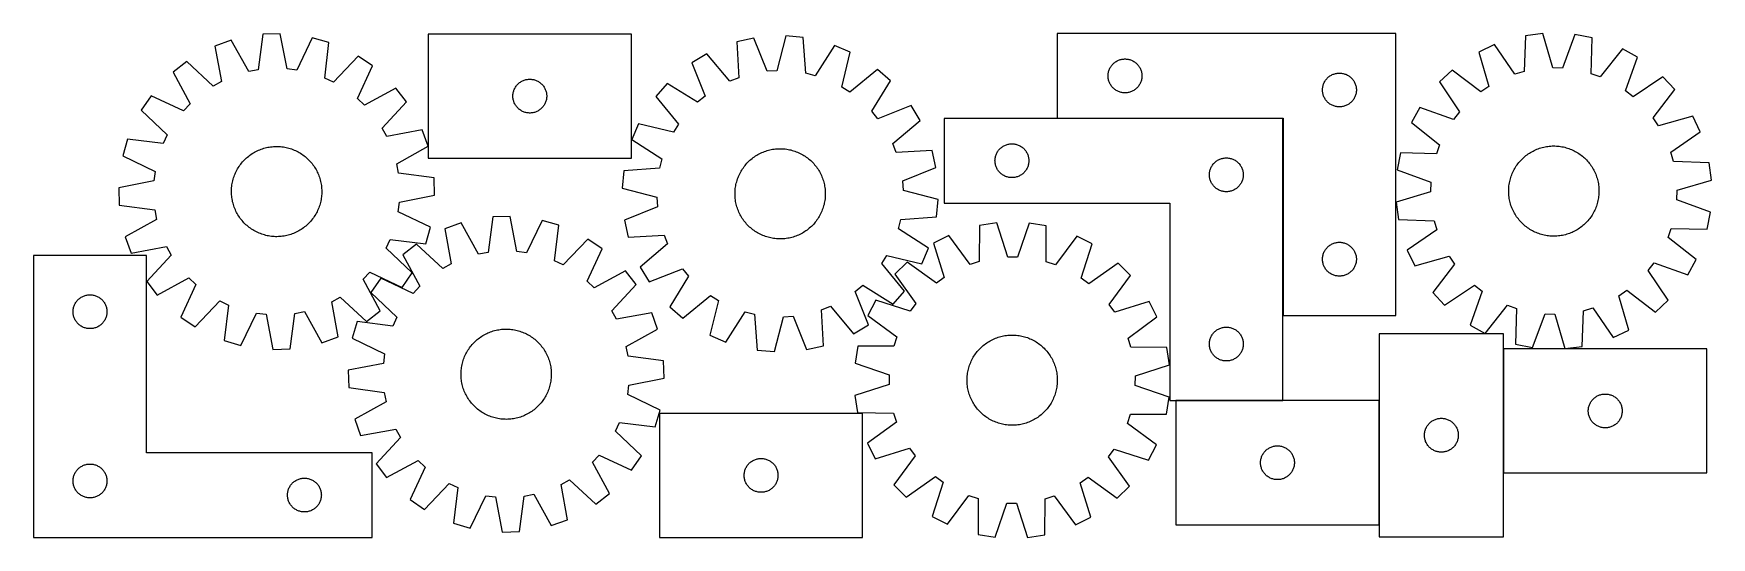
# Model space of a CAD drawing. Header units: millimetres. Extents: x 7 to 1493, y 7 to 453.
import ezdxf

# ---------------------------------------------------------------- set-up
doc = ezdxf.new("R2010")
doc.units = ezdxf.units.MM
doc.layers.add('COMMON', color=5, linetype='CONTINUOUS', true_color=0x0000ff)
doc.layers.add('CUT', color=7, linetype='CONTINUOUS', true_color=0x000000)

msp = doc.modelspace()

# ---------------------------------------------------------------- linework, layer by layer
at = {"layer": 'COMMON'}
for p, q in [((913.611749, 378.078827), (1113.411748, 378.078827)), ((1113.511748, 377.978827), (1113.511748, 203.178828)), ((1309.012585, 173.685609), (1309.012585, 63.685609)), ((1113.411748, 127.878827), (1018.712584, 127.878827)), ((1198.812585, 17.778826), (1198.812585, 127.778826))]:
    msp.add_line(p, q, dxfattribs=at)
at = {"layer": 'CUT'}
for p, q in [((181.776644, 447.263009), (167.301273, 442.048207)), ((197.238264, 419.515702), (181.776644, 447.263009)), ((209.808895, 452.616395), (205.660403, 421.124098)), ((225.187254, 453.10283), (209.808895, 452.616395)), ((231.317739, 421.93567), (225.187254, 453.10283)), ((253.501796, 449.53176), (239.824691, 420.862761)), ((268.277802, 445.242214), (253.501796, 449.53176)), ((536.252864, 452.74494), (356.252864, 452.74494)), ((356.252864, 452.74494), (356.252864, 342.74494)), ((536.252864, 342.74494), (536.252864, 452.74494)), ((644.635875, 449.170257), (629.6312, 445.765806)), ((656.586231, 419.739597), (644.635875, 449.170257)), ((673.112521, 451.053466), (665.141887, 420.305397)), ((688.434847, 449.654592), (673.112521, 451.053466)), ((690.705737, 417.971508), (688.434847, 449.654592)), ((1213.611749, 453.178828), (913.611749, 453.178828)), ((913.611749, 453.178828), (913.611749, 378.178828)), ((1213.611749, 203.178828), (1213.611749, 453.178828)), ((1328.535864, 451.300791), (1327.336269, 419.559087)), ((1343.802208, 453.216332), (1328.535864, 451.300791)), ((1352.806717, 422.754986), (1343.802208, 453.216332)), ((1372.326209, 452.295908), (1361.3766, 422.47845)), ((1387.4373, 449.400136), (1372.326209, 452.295908)), ((1386.588023, 417.647129), (1387.4373, 449.400136)), ((167.301273, 442.048207), (173.087477, 410.815299)), ((264.477056, 413.706059), (268.277802, 445.242214)), ((294.10301, 433.09625), (272.236102, 410.056869)), ((306.830283, 424.450612), (294.10301, 433.09625)), ((603.130245, 435.175), (589.911984, 427.300476)), ((623.590283, 410.877643), (603.130245, 435.175)), ((629.6312, 445.765806), (631.552353, 414.059593)), ((716.09969, 442.645863), (699.017491, 415.865773)), ((730.239813, 436.580595), (716.09969, 442.645863)), ((722.608947, 405.746448), (730.239813, 436.580595)), ((1301.123501, 443.361764), (1287.19628, 436.822417)), ((1287.19628, 436.822417), (1295.864122, 406.263568)), ((1319.100371, 417.17385), (1301.123501, 443.361764)), ((1414.28081, 439.71036), (1394.653012, 414.735887)), ((1427.757468, 432.286734), (1414.28081, 439.71036)), ((1417.13754, 402.35027), (1427.757468, 432.286734)), ((142.295305, 428.294394), (130.139871, 418.861686)), ((130.139871, 418.861686), (145.294378, 390.94546)), ((165.574568, 406.683039), (142.295305, 428.294394)), ((205.660403, 421.124098), (197.238264, 419.515702)), ((239.824691, 420.862761), (231.317739, 421.93567)), ((293.470352, 395.632441), (306.830283, 424.450612)), ((589.911984, 427.300476), (601.536867, 397.739744)), ((665.141887, 420.305397), (656.586231, 419.739597)), ((699.017491, 415.865773), (690.705737, 417.971508)), ((754.384826, 421.365991), (729.863186, 401.175302)), ((765.958611, 411.22804), (754.384826, 421.365991)), ((958.611749, 415.678828), (958.631638, 416.45101)), ((958.631638, 416.45101), (958.691251, 417.221143)), ((958.691251, 417.221143), (958.790431, 417.987187)), ((958.790431, 417.987187), (958.928914, 418.747109)), ((958.928914, 418.747109), (959.106333, 419.498895)), ((959.106333, 419.498895), (959.322219, 420.240551)), ((959.322219, 420.240551), (959.575997, 420.97011)), ((959.575997, 420.97011), (959.866996, 421.685637)), ((959.866996, 421.685637), (960.194443, 422.385235)), ((960.194443, 422.385235), (960.557471, 423.067049)), ((960.557471, 423.067049), (960.955116, 423.729271)), ((960.955116, 423.729271), (961.386324, 424.370145)), ((961.386324, 424.370145), (961.849952, 424.987971)), ((961.849952, 424.987971), (962.34477, 425.58111)), ((962.34477, 425.58111), (962.869467, 426.147991)), ((962.869467, 426.147991), (963.422649, 426.687109)), ((963.422649, 426.687109), (964.002852, 427.197035)), ((964.002852, 427.197035), (964.608535, 427.676417)), ((964.608535, 427.676417), (965.238094, 428.123984)), ((965.238094, 428.123984), (965.889857, 428.538548)), ((965.889857, 428.538548), (966.562098, 428.91901)), ((966.562098, 428.91901), (967.253033, 429.264362)), ((967.253033, 429.264362), (967.960831, 429.573688)), ((967.960831, 429.573688), (968.683614, 429.846167)), ((968.683614, 429.846167), (969.419465, 430.081077)), ((969.419465, 430.081077), (970.166433, 430.277794)), ((970.166433, 430.277794), (970.922538, 430.435798)), ((970.922538, 430.435798), (971.685774, 430.554669)), ((971.685774, 430.554669), (972.454117, 430.634091)), ((972.454117, 430.634091), (973.225531, 430.673855)), ((973.225531, 430.673855), (973.997968, 430.673855)), ((973.997968, 430.673855), (974.769381, 430.634091)), ((974.769381, 430.634091), (975.537725, 430.554669)), ((975.537725, 430.554669), (976.300961, 430.435798)), ((976.300961, 430.435798), (977.057065, 430.277794)), ((977.057065, 430.277794), (977.804034, 430.081077)), ((977.804034, 430.081077), (978.539885, 429.846167)), ((978.539885, 429.846167), (979.262668, 429.573688)), ((979.262668, 429.573688), (979.970465, 429.264362)), ((979.970465, 429.264362), (980.6614, 428.91901)), ((980.6614, 428.91901), (981.333641, 428.538548)), ((981.333641, 428.538548), (981.985405, 428.123984)), ((981.985405, 428.123984), (982.614964, 427.676417)), ((982.614964, 427.676417), (983.220647, 427.197035)), ((983.220647, 427.197035), (983.800849, 426.687109)), ((983.800849, 426.687109), (984.354032, 426.147991)), ((984.354032, 426.147991), (984.878728, 425.58111)), ((984.878728, 425.58111), (985.373546, 424.987971)), ((985.373546, 424.987971), (985.837174, 424.370145)), ((985.837174, 424.370145), (986.268383, 423.729271)), ((986.268383, 423.729271), (986.666028, 423.067049)), ((986.666028, 423.067049), (987.029056, 422.385235)), ((987.029056, 422.385235), (987.356503, 421.685637)), ((987.356503, 421.685637), (987.647502, 420.97011)), ((987.647502, 420.97011), (987.90128, 420.240551)), ((987.90128, 420.240551), (988.117165, 419.498895)), ((988.117165, 419.498895), (988.294585, 418.747109)), ((988.294585, 418.747109), (988.433068, 417.987187)), ((988.433068, 417.987187), (988.532247, 417.221143)), ((988.532247, 417.221143), (988.591861, 416.45101)), ((988.591861, 416.45101), (988.611749, 415.678828)), ((1155.889857, 416.038548), (1156.562098, 416.41901)), ((1156.562098, 416.41901), (1157.253033, 416.764362)), ((1157.253033, 416.764362), (1157.960831, 417.073688)), ((1157.960831, 417.073688), (1158.683614, 417.346167)), ((1158.683614, 417.346167), (1159.419465, 417.581077)), ((1159.419465, 417.581077), (1160.166433, 417.777794)), ((1160.166433, 417.777794), (1160.922538, 417.935798)), ((1160.922538, 417.935798), (1161.685774, 418.054669)), ((1161.685774, 418.054669), (1162.454117, 418.134091)), ((1162.454117, 418.134091), (1163.225531, 418.173855)), ((1163.225531, 418.173855), (1163.997968, 418.173855)), ((1163.997968, 418.173855), (1164.769381, 418.134091)), ((1164.769381, 418.134091), (1165.537725, 418.054669)), ((1165.537725, 418.054669), (1166.300961, 417.935798)), ((1166.300961, 417.935798), (1167.057065, 417.777794)), ((1167.057065, 417.777794), (1167.804034, 417.581077)), ((1167.804034, 417.581077), (1168.539885, 417.346167)), ((1168.539885, 417.346167), (1169.262668, 417.073688)), ((1169.262668, 417.073688), (1169.970465, 416.764362)), ((1169.970465, 416.764362), (1170.6614, 416.41901)), ((1170.6614, 416.41901), (1171.333641, 416.038548)), ((1263.578867, 420.801068), (1252.354062, 410.278031)), ((1288.768397, 401.45004), (1263.578867, 420.801068)), ((1327.336269, 419.559087), (1319.100371, 417.17385)), ((1361.3766, 422.47845), (1352.806717, 422.754986)), ((1394.653012, 414.735887), (1386.588023, 417.647129)), ((173.087477, 410.815299), (165.574568, 406.683039)), ((272.236102, 410.056869), (264.477056, 413.706059)), ((327.638207, 404.918686), (299.721981, 389.764178)), ((337.070914, 392.763252), (327.638207, 404.918686)), ((431.570029, 400.813221), (431.747448, 401.565007)), ((431.747448, 401.565007), (431.963334, 402.306662)), ((431.963334, 402.306662), (432.217112, 403.036221)), ((432.217112, 403.036221), (432.508111, 403.751749)), ((432.508111, 403.751749), (432.835558, 404.451347)), ((432.835558, 404.451347), (433.198586, 405.133161)), ((433.198586, 405.133161), (433.596231, 405.795383)), ((433.596231, 405.795383), (434.027439, 406.436256)), ((434.027439, 406.436256), (434.491067, 407.054082)), ((434.491067, 407.054082), (434.985885, 407.647222)), ((434.985885, 407.647222), (435.510581, 408.214102)), ((435.510581, 408.214102), (436.063764, 408.75322)), ((436.063764, 408.75322), (436.643967, 409.263147)), ((436.643967, 409.263147), (437.24965, 409.742529)), ((437.24965, 409.742529), (437.879208, 410.190095)), ((437.879208, 410.190095), (438.530972, 410.604659)), ((438.530972, 410.604659), (439.203213, 410.985122)), ((439.203213, 410.985122), (439.894148, 411.330474)), ((439.894148, 411.330474), (440.601946, 411.6398)), ((440.601946, 411.6398), (441.324729, 411.912278)), ((441.324729, 411.912278), (442.06058, 412.147188)), ((442.06058, 412.147188), (442.807548, 412.343906)), ((442.807548, 412.343906), (443.563653, 412.501909)), ((443.563653, 412.501909), (444.326889, 412.62078)), ((444.326889, 412.62078), (445.095232, 412.700203)), ((445.095232, 412.700203), (445.866646, 412.739967)), ((445.866646, 412.739967), (446.639083, 412.739967)), ((446.639083, 412.739967), (447.410496, 412.700203)), ((447.410496, 412.700203), (448.17884, 412.62078)), ((448.17884, 412.62078), (448.942076, 412.501909)), ((448.942076, 412.501909), (449.69818, 412.343906)), ((449.69818, 412.343906), (450.445149, 412.147188)), ((450.445149, 412.147188), (451.181, 411.912278)), ((451.181, 411.912278), (451.903783, 411.6398)), ((451.903783, 411.6398), (452.61158, 411.330474)), ((452.61158, 411.330474), (453.302515, 410.985122)), ((453.302515, 410.985122), (453.974756, 410.604659)), ((453.974756, 410.604659), (454.62652, 410.190095)), ((454.62652, 410.190095), (455.256078, 409.742529)), ((455.256078, 409.742529), (455.861762, 409.263147)), ((455.861762, 409.263147), (456.441964, 408.75322)), ((456.441964, 408.75322), (456.995147, 408.214102)), ((456.995147, 408.214102), (457.519843, 407.647222)), ((457.519843, 407.647222), (458.014661, 407.054082)), ((458.014661, 407.054082), (458.478289, 406.436256)), ((458.478289, 406.436256), (458.909498, 405.795383)), ((458.909498, 405.795383), (459.307143, 405.133161)), ((459.307143, 405.133161), (459.67017, 404.451347)), ((459.67017, 404.451347), (459.997618, 403.751749)), ((459.997618, 403.751749), (460.288617, 403.036221)), ((460.288617, 403.036221), (460.542395, 402.306662)), ((460.542395, 402.306662), (460.75828, 401.565007)), ((460.75828, 401.565007), (460.9357, 400.813221)), ((567.980817, 409.038775), (557.842866, 397.46499)), ((594.947766, 392.253114), (567.980817, 409.038775)), ((631.552353, 414.059593), (623.590283, 410.877643)), ((729.863186, 401.175302), (722.608947, 405.746448)), ((749.17295, 384.261091), (765.958611, 411.22804)), ((958.631638, 414.906647), (958.611749, 415.678828)), ((958.691251, 414.136513), (958.631638, 414.906647)), ((958.790431, 413.37047), (958.691251, 414.136513)), ((958.928914, 412.610547), (958.790431, 413.37047)), ((959.106333, 411.858762), (958.928914, 412.610547)), ((959.322219, 411.117106), (959.106333, 411.858762)), ((959.575997, 410.387547), (959.322219, 411.117106)), ((959.866996, 409.67202), (959.575997, 410.387547)), ((960.194443, 408.972422), (959.866996, 409.67202)), ((960.557471, 408.290607), (960.194443, 408.972422)), ((960.955116, 407.628386), (960.557471, 408.290607)), ((961.386324, 406.987512), (960.955116, 407.628386)), ((961.849952, 406.369686), (961.386324, 406.987512)), ((962.34477, 405.776547), (961.849952, 406.369686)), ((962.869467, 405.209666), (962.34477, 405.776547)), ((963.422649, 404.670548), (962.869467, 405.209666)), ((964.002852, 404.160622), (963.422649, 404.670548)), ((964.608535, 403.68124), (964.002852, 404.160622)), ((965.238094, 403.233673), (964.608535, 403.68124)), ((965.889857, 402.819109), (965.238094, 403.233673)), ((966.562098, 402.438646), (965.889857, 402.819109)), ((967.253033, 402.093294), (966.562098, 402.438646)), ((967.960831, 401.783969), (967.253033, 402.093294)), ((968.683614, 401.51149), (967.960831, 401.783969)), ((969.419465, 401.27658), (968.683614, 401.51149)), ((978.539885, 401.51149), (977.804034, 401.27658)), ((979.262668, 401.783969), (978.539885, 401.51149)), ((979.970465, 402.093294), (979.262668, 401.783969)), ((980.6614, 402.438646), (979.970465, 402.093294)), ((981.333641, 402.819109), (980.6614, 402.438646)), ((981.985405, 403.233673), (981.333641, 402.819109)), ((982.614964, 403.68124), (981.985405, 403.233673)), ((983.220647, 404.160622), (982.614964, 403.68124)), ((983.800849, 404.670548), (983.220647, 404.160622)), ((984.354032, 405.209666), (983.800849, 404.670548)), ((984.878728, 405.776547), (984.354032, 405.209666)), ((985.373546, 406.369686), (984.878728, 405.776547)), ((985.837174, 406.987512), (985.373546, 406.369686)), ((986.268383, 407.628386), (985.837174, 406.987512)), ((986.666028, 408.290607), (986.268383, 407.628386)), ((987.029056, 408.972422), (986.666028, 408.290607)), ((987.356503, 409.67202), (987.029056, 408.972422)), ((987.647502, 410.387547), (987.356503, 409.67202)), ((987.90128, 411.117106), (987.647502, 410.387547)), ((988.117165, 411.858762), (987.90128, 411.117106)), ((988.294585, 412.610547), (988.117165, 411.858762)), ((988.433068, 413.37047), (988.294585, 412.610547)), ((988.532247, 414.136513), (988.433068, 413.37047)), ((988.591861, 414.906647), (988.532247, 414.136513)), ((988.611749, 415.678828), (988.591861, 414.906647)), ((1148.611749, 403.178828), (1148.631638, 403.95101)), ((1148.631638, 402.406647), (1148.611749, 403.178828)), ((1148.631638, 403.95101), (1148.691251, 404.721143)), ((1148.691251, 401.636513), (1148.631638, 402.406647)), ((1148.691251, 404.721143), (1148.790431, 405.487187)), ((1148.790431, 400.87047), (1148.691251, 401.636513)), ((1148.790431, 405.487187), (1148.928914, 406.247109)), ((1148.928914, 406.247109), (1149.106333, 406.998895)), ((1149.106333, 406.998895), (1149.322219, 407.740551)), ((1149.322219, 407.740551), (1149.575997, 408.47011)), ((1149.575997, 408.47011), (1149.866996, 409.185637)), ((1149.866996, 409.185637), (1150.194443, 409.885235)), ((1150.194443, 409.885235), (1150.557471, 410.567049)), ((1150.557471, 410.567049), (1150.955116, 411.229271)), ((1150.955116, 411.229271), (1151.386324, 411.870145)), ((1151.386324, 411.870145), (1151.849952, 412.487971)), ((1151.849952, 412.487971), (1152.34477, 413.08111)), ((1152.34477, 413.08111), (1152.869467, 413.647991)), ((1152.869467, 413.647991), (1153.422649, 414.187109)), ((1153.422649, 414.187109), (1154.002852, 414.697035)), ((1154.002852, 414.697035), (1154.608535, 415.176417)), ((1154.608535, 415.176417), (1155.238094, 415.623984)), ((1155.238094, 415.623984), (1155.889857, 416.038548)), ((1171.333641, 416.038548), (1171.985405, 415.623984)), ((1171.985405, 415.623984), (1172.614964, 415.176417)), ((1172.614964, 415.176417), (1173.220647, 414.697035)), ((1173.220647, 414.697035), (1173.800849, 414.187109)), ((1173.800849, 414.187109), (1174.354032, 413.647991)), ((1174.354032, 413.647991), (1174.878728, 413.08111)), ((1174.878728, 413.08111), (1175.373546, 412.487971)), ((1175.373546, 412.487971), (1175.837174, 411.870145)), ((1175.837174, 411.870145), (1176.268383, 411.229271)), ((1176.268383, 411.229271), (1176.666028, 410.567049)), ((1176.666028, 410.567049), (1177.029056, 409.885235)), ((1177.029056, 409.885235), (1177.356503, 409.185637)), ((1177.356503, 409.185637), (1177.647502, 408.47011)), ((1177.647502, 408.47011), (1177.90128, 407.740551)), ((1177.90128, 407.740551), (1178.117165, 406.998895)), ((1178.117165, 406.998895), (1178.294585, 406.247109)), ((1178.294585, 406.247109), (1178.433068, 405.487187)), ((1178.433068, 405.487187), (1178.532247, 404.721143)), ((1178.532247, 401.636513), (1178.433068, 400.87047)), ((1178.532247, 404.721143), (1178.591861, 403.95101)), ((1178.591861, 402.406647), (1178.532247, 401.636513)), ((1178.591861, 403.95101), (1178.611749, 403.178828)), ((1178.611749, 403.178828), (1178.591861, 402.406647)), ((1252.354062, 410.278031), (1270.040874, 383.893349)), ((1295.864122, 406.263568), (1288.768397, 401.45004)), ((1423.908177, 397.089296), (1417.13754, 402.35027)), ((1450.292859, 414.776108), (1423.908177, 397.089296)), ((1441.464867, 378.361773), (1460.815896, 403.551303)), ((1460.815896, 403.551303), (1450.292859, 414.776108)), ((110.607944, 398.053763), (101.962306, 385.326489)), ((139.426115, 384.693831), (110.607944, 398.053763)), ((145.294378, 390.94546), (139.426115, 384.693831)), ((299.721981, 389.764178), (293.470352, 395.632441)), ((315.45956, 369.483988), (337.070914, 392.763252)), ((431.252864, 397.74494), (431.272753, 398.517121)), ((431.272753, 396.972759), (431.252864, 397.74494)), ((431.272753, 398.517121), (431.332366, 399.287255)), ((431.332366, 396.202625), (431.272753, 396.972759)), ((431.332366, 399.287255), (431.431546, 400.053299)), ((431.431546, 395.436581), (431.332366, 396.202625)), ((431.431546, 400.053299), (431.570029, 400.813221)), ((431.570029, 394.676659), (431.431546, 395.436581)), ((431.747448, 393.924873), (431.570029, 394.676659)), ((431.963334, 393.183218), (431.747448, 393.924873)), ((432.217112, 392.453659), (431.963334, 393.183218)), ((432.508111, 391.738131), (432.217112, 392.453659)), ((432.835558, 391.038533), (432.508111, 391.738131)), ((433.198586, 390.356719), (432.835558, 391.038533)), ((433.596231, 389.694497), (433.198586, 390.356719)), ((434.027439, 389.053624), (433.596231, 389.694497)), ((434.491067, 388.435798), (434.027439, 389.053624)), ((434.985885, 387.842658), (434.491067, 388.435798)), ((435.510581, 387.275778), (434.985885, 387.842658)), ((436.063764, 386.73666), (435.510581, 387.275778)), ((436.643967, 386.226733), (436.063764, 386.73666)), ((456.441964, 386.73666), (455.861762, 386.226733)), ((456.995147, 387.275778), (456.441964, 386.73666)), ((457.519843, 387.842658), (456.995147, 387.275778)), ((458.014661, 388.435798), (457.519843, 387.842658)), ((458.478289, 389.053624), (458.014661, 388.435798)), ((458.909498, 389.694497), (458.478289, 389.053624)), ((459.307143, 390.356719), (458.909498, 389.694497)), ((459.67017, 391.038533), (459.307143, 390.356719)), ((459.997618, 391.738131), (459.67017, 391.038533)), ((460.288617, 392.453659), (459.997618, 391.738131)), ((460.542395, 393.183218), (460.288617, 392.453659)), ((460.75828, 393.924873), (460.542395, 393.183218)), ((460.9357, 394.676659), (460.75828, 393.924873)), ((460.9357, 400.813221), (461.074183, 400.053299)), ((461.074183, 395.436581), (460.9357, 394.676659)), ((461.074183, 400.053299), (461.173362, 399.287255)), ((461.173362, 396.202625), (461.074183, 395.436581)), ((461.173362, 399.287255), (461.232976, 398.517121)), ((461.232976, 396.972759), (461.173362, 396.202625)), ((461.232976, 398.517121), (461.252864, 397.74494)), ((461.252864, 397.74494), (461.232976, 396.972759)), ((557.842866, 397.46499), (578.033555, 372.94335)), ((601.536867, 397.739744), (594.947766, 392.253114)), ((784.220312, 389.296872), (754.65958, 377.671989)), ((792.094836, 376.078612), (784.220312, 389.296872)), ((970.166433, 401.079863), (969.419465, 401.27658)), ((970.922538, 400.921859), (970.166433, 401.079863)), ((971.685774, 400.802988), (970.922538, 400.921859)), ((972.454117, 400.723566), (971.685774, 400.802988)), ((973.225531, 400.683801), (972.454117, 400.723566)), ((973.997968, 400.683801), (973.225531, 400.683801)), ((974.769381, 400.723566), (973.997968, 400.683801)), ((975.537725, 400.802988), (974.769381, 400.723566)), ((976.300961, 400.921859), (975.537725, 400.802988)), ((977.057065, 401.079863), (976.300961, 400.921859)), ((977.804034, 401.27658), (977.057065, 401.079863)), ((1148.928914, 400.110547), (1148.790431, 400.87047)), ((1149.106333, 399.358762), (1148.928914, 400.110547)), ((1149.322219, 398.617106), (1149.106333, 399.358762)), ((1149.575997, 397.887547), (1149.322219, 398.617106)), ((1149.866996, 397.17202), (1149.575997, 397.887547)), ((1150.194443, 396.472422), (1149.866996, 397.17202)), ((1150.557471, 395.790607), (1150.194443, 396.472422)), ((1150.955116, 395.128386), (1150.557471, 395.790607)), ((1151.386324, 394.487512), (1150.955116, 395.128386)), ((1151.849952, 393.869686), (1151.386324, 394.487512)), ((1152.34477, 393.276547), (1151.849952, 393.869686)), ((1152.869467, 392.709666), (1152.34477, 393.276547)), ((1153.422649, 392.170548), (1152.869467, 392.709666)), ((1154.002852, 391.660622), (1153.422649, 392.170548)), ((1154.608535, 391.18124), (1154.002852, 391.660622)), ((1155.238094, 390.733673), (1154.608535, 391.18124)), ((1155.889857, 390.319109), (1155.238094, 390.733673)), ((1156.562098, 389.938646), (1155.889857, 390.319109)), ((1157.253033, 389.593294), (1156.562098, 389.938646)), ((1157.960831, 389.283969), (1157.253033, 389.593294)), ((1158.683614, 389.01149), (1157.960831, 389.283969)), ((1159.419465, 388.77658), (1158.683614, 389.01149)), ((1160.166433, 388.579863), (1159.419465, 388.77658)), ((1160.922538, 388.421859), (1160.166433, 388.579863)), ((1161.685774, 388.302988), (1160.922538, 388.421859)), ((1162.454117, 388.223566), (1161.685774, 388.302988)), ((1163.225531, 388.183801), (1162.454117, 388.223566)), ((1163.997968, 388.183801), (1163.225531, 388.183801)), ((1164.769381, 388.223566), (1163.997968, 388.183801)), ((1165.537725, 388.302988), (1164.769381, 388.223566)), ((1166.300961, 388.421859), (1165.537725, 388.302988)), ((1167.057065, 388.579863), (1166.300961, 388.421859)), ((1167.804034, 388.77658), (1167.057065, 388.579863)), ((1168.539885, 389.01149), (1167.804034, 388.77658)), ((1169.262668, 389.283969), (1168.539885, 389.01149)), ((1169.970465, 389.593294), (1169.262668, 389.283969)), ((1170.6614, 389.938646), (1169.970465, 389.593294)), ((1171.333641, 390.319109), (1170.6614, 389.938646)), ((1171.985405, 390.733673), (1171.333641, 390.319109)), ((1172.614964, 391.18124), (1171.985405, 390.733673)), ((1173.220647, 391.660622), (1172.614964, 391.18124)), ((1173.800849, 392.170548), (1173.220647, 391.660622)), ((1174.354032, 392.709666), (1173.800849, 392.170548)), ((1174.878728, 393.276547), (1174.354032, 392.709666)), ((1175.373546, 393.869686), (1174.878728, 393.276547)), ((1175.837174, 394.487512), (1175.373546, 393.869686)), ((1176.268383, 395.128386), (1175.837174, 394.487512)), ((1176.666028, 395.790607), (1176.268383, 395.128386)), ((1177.029056, 396.472422), (1176.666028, 395.790607)), ((1177.356503, 397.17202), (1177.029056, 396.472422)), ((1177.647502, 397.887547), (1177.356503, 397.17202)), ((1177.90128, 398.617106), (1177.647502, 397.887547)), ((1178.117165, 399.358762), (1177.90128, 398.617106)), ((1178.294585, 400.110547), (1178.117165, 399.358762)), ((1178.433068, 400.87047), (1178.294585, 400.110547)), ((1234.843436, 387.742641), (1227.41981, 374.265983)), ((1264.7799, 377.122712), (1234.843436, 387.742641)), ((101.962306, 385.326489), (125.001687, 363.459581)), ((437.24965, 385.747351), (436.643967, 386.226733)), ((437.879208, 385.299785), (437.24965, 385.747351)), ((438.530972, 384.885221), (437.879208, 385.299785)), ((439.203213, 384.504758), (438.530972, 384.885221)), ((439.894148, 384.159406), (439.203213, 384.504758)), ((440.601946, 383.85008), (439.894148, 384.159406)), ((441.324729, 383.577602), (440.601946, 383.85008)), ((442.06058, 383.342692), (441.324729, 383.577602)), ((442.807548, 383.145974), (442.06058, 383.342692)), ((443.563653, 382.987971), (442.807548, 383.145974)), ((444.326889, 382.8691), (443.563653, 382.987971)), ((445.095232, 382.789677), (444.326889, 382.8691)), ((445.866646, 382.749913), (445.095232, 382.789677)), ((446.639083, 382.749913), (445.866646, 382.749913)), ((447.410496, 382.789677), (446.639083, 382.749913)), ((448.17884, 382.8691), (447.410496, 382.789677)), ((448.942076, 382.987971), (448.17884, 382.8691)), ((449.69818, 383.145974), (448.942076, 382.987971)), ((450.445149, 383.342692), (449.69818, 383.145974)), ((451.181, 383.577602), (450.445149, 383.342692)), ((451.903783, 383.85008), (451.181, 383.577602)), ((452.61158, 384.159406), (451.903783, 383.85008)), ((453.302515, 384.504758), (452.61158, 384.159406)), ((453.974756, 384.885221), (453.302515, 384.504758)), ((454.62652, 385.299785), (453.974756, 384.885221)), ((455.256078, 385.747351), (454.62652, 385.299785)), ((455.861762, 386.226733), (455.256078, 385.747351)), ((542.628262, 373.319977), (536.562994, 359.179854)), ((573.462409, 365.689111), (542.628262, 373.319977)), ((578.033555, 372.94335), (573.462409, 365.689111)), ((754.65958, 377.671989), (749.17295, 384.261091)), ((767.797479, 355.618574), (792.094836, 376.078612)), ((1113.411748, 377.978827), (813.411748, 377.978827)), ((813.411748, 377.978827), (813.411748, 302.978827)), ((913.611749, 378.178828), (1113.611749, 378.178828)), ((1113.411748, 127.978827), (1113.411748, 377.978827)), ((1113.611749, 378.178828), (1113.611749, 203.178828)), ((1227.41981, 374.265983), (1252.394283, 354.638184)), ((1270.040874, 383.893349), (1264.7799, 377.122712)), ((1446.278395, 371.266048), (1441.464867, 378.361773)), ((1476.837245, 379.93389), (1446.278395, 371.266048)), ((1483.376592, 366.006669), (1476.837245, 379.93389)), ((89.816342, 359.501281), (85.526796, 344.725276)), ((121.352498, 355.700536), (89.816342, 359.501281)), ((125.001687, 363.459581), (121.352498, 355.700536)), ((319.591819, 361.971079), (315.45956, 369.483988)), ((350.824728, 367.757284), (319.591819, 361.971079)), ((356.03953, 353.281912), (350.824728, 367.757284)), ((536.562994, 359.179854), (563.343084, 342.097655)), ((1457.188677, 348.029799), (1483.376592, 366.006669)), ((85.526796, 344.725276), (114.195796, 331.04817)), ((193.406254, 341.196439), (194.301565, 342.078156)), ((194.301565, 342.078156), (195.224129, 342.931316)), ((195.224129, 342.931316), (196.173036, 343.755077)), ((196.173036, 343.755077), (197.147351, 344.548625)), ((197.147351, 344.548625), (198.14611, 345.311178)), ((198.14611, 345.311178), (199.168329, 346.041982)), ((199.168329, 346.041982), (200.212999, 346.740318)), ((200.212999, 346.740318), (201.279088, 347.405495)), ((201.279088, 347.405495), (202.365545, 348.036856)), ((202.365545, 348.036856), (203.471298, 348.63378)), ((203.471298, 348.63378), (204.595254, 349.195677)), ((204.595254, 349.195677), (205.736306, 349.721993)), ((205.736306, 349.721993), (206.893327, 350.212207)), ((206.893327, 350.212207), (208.065174, 350.665836)), ((208.065174, 350.665836), (209.250693, 351.082433)), ((209.250693, 351.082433), (210.448712, 351.461587)), ((210.448712, 351.461587), (211.658049, 351.802923)), ((211.658049, 351.802923), (212.877511, 352.106104)), ((212.877511, 352.106104), (214.105895, 352.370831)), ((214.105895, 352.370831), (215.341988, 352.596843)), ((215.341988, 352.596843), (216.58457, 352.783917)), ((216.58457, 352.783917), (217.832415, 352.931868)), ((217.832415, 352.931868), (219.084291, 353.040551)), ((219.084291, 353.040551), (220.338964, 353.109857)), ((220.338964, 353.109857), (221.595194, 353.139719)), ((221.595194, 353.139719), (222.851743, 353.130107)), ((222.851743, 353.130107), (224.10737, 353.081031)), ((224.10737, 353.081031), (225.360835, 352.992539)), ((225.360835, 352.992539), (226.610903, 352.864718)), ((226.610903, 352.864718), (227.856338, 352.697694)), ((227.856338, 352.697694), (229.095913, 352.491633)), ((229.095913, 352.491633), (230.328404, 352.246738)), ((230.328404, 352.246738), (231.552594, 351.96325)), ((231.552594, 351.96325), (232.767275, 351.641449)), ((232.767275, 351.641449), (233.97125, 351.281653)), ((233.97125, 351.281653), (235.163328, 350.884217)), ((235.163328, 350.884217), (236.342335, 350.449532)), ((236.342335, 350.449532), (237.507106, 349.978029)), ((237.507106, 349.978029), (238.656492, 349.470172)), ((238.656492, 349.470172), (239.789358, 348.926463)), ((239.789358, 348.926463), (240.904588, 348.347437)), ((240.904588, 348.347437), (242.001079, 347.733668)), ((242.001079, 347.733668), (243.07775, 347.085759)), ((243.07775, 347.085759), (244.133539, 346.404351)), ((244.133539, 346.404351), (245.167403, 345.690116)), ((245.167403, 345.690116), (246.178323, 344.943759)), ((246.178323, 344.943759), (247.1653, 344.166017)), ((247.1653, 344.166017), (248.12736, 343.357656)), ((248.12736, 343.357656), (249.063555, 342.519476)), ((249.063555, 342.519476), (249.97296, 341.652302)), ((328.292223, 337.820293), (356.03953, 353.281912)), ((356.252864, 342.74494), (536.252864, 342.74494)), ((563.343084, 342.097655), (561.237349, 333.785901)), ((642.228149, 341.681224), (643.200079, 342.477691)), ((643.200079, 342.477691), (644.196547, 343.243235)), ((644.196547, 343.243235), (645.216569, 343.977102)), ((645.216569, 343.977102), (646.25914, 344.678567)), ((646.25914, 344.678567), (647.32323, 345.346938)), ((647.32323, 345.346938), (648.407788, 345.981556)), ((648.407788, 345.981556), (649.511746, 346.581793)), ((649.511746, 346.581793), (650.634012, 347.147058)), ((650.634012, 347.147058), (651.773481, 347.676793)), ((651.773481, 347.676793), (652.929026, 348.170475)), ((652.929026, 348.170475), (654.099508, 348.627617)), ((654.099508, 348.627617), (655.283772, 349.047768)), ((655.283772, 349.047768), (656.480648, 349.430512)), ((656.480648, 349.430512), (657.688956, 349.775473)), ((657.688956, 349.775473), (658.907504, 350.08231)), ((658.907504, 350.08231), (660.135088, 350.35072)), ((660.135088, 350.35072), (661.370497, 350.580438)), ((661.370497, 350.580438), (662.612513, 350.771238)), ((662.612513, 350.771238), (663.859909, 350.92293)), ((663.859909, 350.92293), (665.111454, 351.035367)), ((665.111454, 351.035367), (666.365913, 351.108436)), ((666.365913, 351.108436), (667.622048, 351.142065)), ((667.622048, 351.142065), (668.87862, 351.136221)), ((668.87862, 351.136221), (670.134388, 351.090911)), ((670.134388, 351.090911), (671.388113, 351.006178)), ((671.388113, 351.006178), (672.638559, 350.882107)), ((672.638559, 350.882107), (673.884489, 350.718819)), ((673.884489, 350.718819), (675.124677, 350.516477)), ((675.124677, 350.516477), (676.357896, 350.275279)), ((676.357896, 350.275279), (677.582931, 349.995463)), ((677.582931, 349.995463), (678.798572, 349.677307)), ((678.798572, 349.677307), (680.00362, 349.321123)), ((680.00362, 349.321123), (681.196885, 348.927263)), ((681.196885, 348.927263), (682.37719, 348.496117)), ((682.37719, 348.496117), (683.543369, 348.028109)), ((683.543369, 348.028109), (684.694273, 347.523701)), ((684.694273, 347.523701), (685.828765, 346.983392)), ((685.828765, 346.983392), (686.945726, 346.407713)), ((686.945726, 346.407713), (688.044053, 345.797235)), ((688.044053, 345.797235), (689.122663, 345.152558)), ((689.122663, 345.152558), (690.180491, 344.474319)), ((690.180491, 344.474319), (691.216492, 343.763188)), ((691.216492, 343.763188), (692.229645, 343.019866)), ((692.229645, 343.019866), (693.21895, 342.245087)), ((693.21895, 342.245087), (694.183431, 341.439616)), ((770.979429, 347.656504), (767.797479, 355.618574)), ((802.685642, 349.577656), (770.979429, 347.656504)), ((806.090093, 334.572982), (802.685642, 349.577656)), ((858.431637, 341.251009), (858.49125, 342.021142)), ((858.49125, 342.021142), (858.59043, 342.787186)), ((858.59043, 342.787186), (858.728913, 343.547108)), ((858.728913, 343.547108), (858.906332, 344.298894)), ((858.906332, 344.298894), (859.122218, 345.04055)), ((859.122218, 345.04055), (859.375996, 345.770109)), ((859.375996, 345.770109), (859.666995, 346.485636)), ((859.666995, 346.485636), (859.994442, 347.185234)), ((859.994442, 347.185234), (860.35747, 347.867048)), ((860.35747, 347.867048), (860.755115, 348.52927)), ((860.755115, 348.52927), (861.186323, 349.170144)), ((861.186323, 349.170144), (861.649951, 349.78797)), ((861.649951, 349.78797), (862.144769, 350.381109)), ((862.144769, 350.381109), (862.669466, 350.94799)), ((862.669466, 350.94799), (863.222648, 351.487108)), ((863.222648, 351.487108), (863.802851, 351.997034)), ((863.802851, 351.997034), (864.408534, 352.476416)), ((864.408534, 352.476416), (865.038093, 352.923983)), ((865.038093, 352.923983), (865.689856, 353.338547)), ((865.689856, 353.338547), (866.362097, 353.719009)), ((866.362097, 353.719009), (867.053032, 354.064361)), ((867.053032, 354.064361), (867.76083, 354.373687)), ((867.76083, 354.373687), (868.483613, 354.646166)), ((868.483613, 354.646166), (869.219464, 354.881076)), ((869.219464, 354.881076), (869.966432, 355.077793)), ((869.966432, 355.077793), (870.722537, 355.235797)), ((870.722537, 355.235797), (871.485773, 355.354668)), ((871.485773, 355.354668), (872.254116, 355.43409)), ((872.254116, 355.43409), (873.02553, 355.473854)), ((873.02553, 355.473854), (873.797967, 355.473854)), ((873.797967, 355.473854), (874.56938, 355.43409)), ((874.56938, 355.43409), (875.337724, 355.354668)), ((875.337724, 355.354668), (876.10096, 355.235797)), ((876.10096, 355.235797), (876.857064, 355.077793)), ((876.857064, 355.077793), (877.604033, 354.881076)), ((877.604033, 354.881076), (878.339884, 354.646166)), ((878.339884, 354.646166), (879.062667, 354.373687)), ((879.062667, 354.373687), (879.770464, 354.064361)), ((879.770464, 354.064361), (880.461399, 353.719009)), ((880.461399, 353.719009), (881.13364, 353.338547)), ((881.13364, 353.338547), (881.785404, 352.923983)), ((881.785404, 352.923983), (882.414963, 352.476416)), ((882.414963, 352.476416), (883.020646, 351.997034)), ((883.020646, 351.997034), (883.600848, 351.487108)), ((883.600848, 351.487108), (884.154031, 350.94799)), ((884.154031, 350.94799), (884.678727, 350.381109)), ((884.678727, 350.381109), (885.173545, 349.78797)), ((885.173545, 349.78797), (885.637173, 349.170144)), ((885.637173, 349.170144), (886.068382, 348.52927)), ((886.068382, 348.52927), (886.466027, 347.867048)), ((886.466027, 347.867048), (886.829055, 347.185234)), ((886.829055, 347.185234), (887.156502, 346.485636)), ((887.156502, 346.485636), (887.447501, 345.770109)), ((887.447501, 345.770109), (887.701279, 345.04055)), ((887.701279, 345.04055), (887.917164, 344.298894)), ((887.917164, 344.298894), (888.094584, 343.547108)), ((888.094584, 343.547108), (888.233067, 342.787186)), ((888.233067, 342.787186), (888.332246, 342.021142)), ((888.332246, 342.021142), (888.39186, 341.251009)), ((1057.76083, 341.873687), (1058.483613, 342.146166)), ((1058.483613, 342.146166), (1059.219464, 342.381076)), ((1059.219464, 342.381076), (1059.966432, 342.577793)), ((1059.966432, 342.577793), (1060.722537, 342.735797)), ((1060.722537, 342.735797), (1061.485773, 342.854668)), ((1061.485773, 342.854668), (1062.254116, 342.93409)), ((1062.254116, 342.93409), (1063.02553, 342.973854)), ((1063.02553, 342.973854), (1063.797967, 342.973854)), ((1063.797967, 342.973854), (1064.56938, 342.93409)), ((1064.56938, 342.93409), (1065.337724, 342.854668)), ((1065.337724, 342.854668), (1066.10096, 342.735797)), ((1066.10096, 342.735797), (1066.857064, 342.577793)), ((1066.857064, 342.577793), (1067.604033, 342.381076)), ((1067.604033, 342.381076), (1068.339884, 342.146166)), ((1068.339884, 342.146166), (1069.062667, 341.873687)), ((1217.730034, 347.422472), (1214.834262, 332.311382)), ((1249.483041, 346.573196), (1217.730034, 347.422472)), ((1252.394283, 354.638184), (1249.483041, 346.573196)), ((1325.090575, 341.642899), (1325.986808, 342.52368)), ((1325.986808, 342.52368), (1326.910264, 343.375874)), ((1326.910264, 343.375874), (1327.860032, 344.198642)), ((1327.860032, 344.198642), (1328.835176, 344.99117)), ((1328.835176, 344.99117), (1329.834733, 345.752678)), ((1329.834733, 345.752678), (1330.857715, 346.482413)), ((1330.857715, 346.482413), (1331.903115, 347.179655)), ((1331.903115, 347.179655), (1332.969899, 347.843717)), ((1332.969899, 347.843717), (1334.057016, 348.473942)), ((1334.057016, 348.473942), (1335.163393, 349.069709)), ((1335.163393, 349.069709), (1336.287936, 349.63043)), ((1336.287936, 349.63043), (1337.429538, 350.155551)), ((1337.429538, 350.155551), (1338.587071, 350.644555)), ((1338.587071, 350.644555), (1339.759392, 351.096959)), ((1339.759392, 351.096959), (1340.945346, 351.512315)), ((1340.945346, 351.512315), (1342.143761, 351.890215)), ((1342.143761, 351.890215), (1343.353454, 352.230286)), ((1343.353454, 352.230286), (1344.573233, 352.532191)), ((1344.573233, 352.532191), (1345.801893, 352.795634)), ((1345.801893, 352.795634), (1347.038221, 353.020353)), ((1347.038221, 353.020353), (1348.280998, 353.206127)), ((1348.280998, 353.206127), (1349.528998, 353.352773)), ((1349.528998, 353.352773), (1350.780987, 353.460146)), ((1350.780987, 353.460146), (1352.035732, 353.52814)), ((1352.035732, 353.52814), (1353.291993, 353.556688)), ((1353.291993, 353.556688), (1354.548531, 353.545762)), ((1354.548531, 353.545762), (1355.804105, 353.495372)), ((1355.804105, 353.495372), (1357.057478, 353.405569)), ((1357.057478, 353.405569), (1358.307411, 353.27644)), ((1358.307411, 353.27644), (1359.552671, 353.108114)), ((1359.552671, 353.108114), (1360.792029, 352.900757)), ((1360.792029, 352.900757), (1362.024263, 352.654572)), ((1362.024263, 352.654572), (1363.248156, 352.369804)), ((1363.248156, 352.369804), (1364.4625, 352.046733)), ((1364.4625, 352.046733), (1365.666097, 351.685678)), ((1365.666097, 351.685678), (1366.85776, 351.286995)), ((1366.85776, 351.286995), (1368.036311, 350.851077)), ((1368.036311, 350.851077), (1369.200588, 350.378356)), ((1369.200588, 350.378356), (1370.349442, 349.869297)), ((1370.349442, 349.869297), (1371.481739, 349.324403)), ((1371.481739, 349.324403), (1372.596363, 348.744211)), ((1372.596363, 348.744211), (1373.692211, 348.129295)), ((1373.692211, 348.129295), (1374.768204, 347.480261)), ((1374.768204, 347.480261), (1375.82328, 346.797749)), ((1375.82328, 346.797749), (1376.856397, 346.082433)), ((1376.856397, 346.082433), (1377.866535, 345.335019)), ((1377.866535, 345.335019), (1378.852698, 344.556244)), ((1378.852698, 344.556244), (1379.813912, 343.746878)), ((1379.813912, 343.746878), (1380.74923, 342.907719)), ((1380.74923, 342.907719), (1381.657727, 342.039595)), ((1381.657727, 342.039595), (1382.538507, 341.143362)), ((1459.573915, 339.793901), (1457.188677, 348.029799)), ((114.195796, 331.04817), (113.122887, 322.541218)), ((184.17434, 326.386807), (184.609024, 327.565814)), ((184.609024, 327.565814), (185.080527, 328.730585)), ((185.080527, 328.730585), (185.588384, 329.879971)), ((185.588384, 329.879971), (186.132094, 331.012838)), ((186.132094, 331.012838), (186.711119, 332.128067)), ((186.711119, 332.128067), (187.324889, 333.224558)), ((187.324889, 333.224558), (187.972798, 334.30123)), ((187.972798, 334.30123), (188.654206, 335.357018)), ((188.654206, 335.357018), (189.36844, 336.390883)), ((189.36844, 336.390883), (190.114797, 337.401802)), ((190.114797, 337.401802), (190.89254, 338.388779)), ((190.89254, 338.388779), (191.7009, 339.35084)), ((191.7009, 339.35084), (192.539081, 340.287034)), ((192.539081, 340.287034), (193.406254, 341.196439)), ((249.97296, 341.652302), (250.854677, 340.756992)), ((250.854677, 340.756992), (251.707837, 339.834427)), ((251.707837, 339.834427), (252.531598, 338.88552)), ((252.531598, 338.88552), (253.325146, 337.911206)), ((253.325146, 337.911206), (254.087698, 336.912446)), ((254.087698, 336.912446), (254.818503, 335.890228)), ((254.818503, 335.890228), (255.516838, 334.845558)), ((255.516838, 334.845558), (256.182015, 333.779468)), ((256.182015, 333.779468), (256.813377, 332.693011)), ((256.813377, 332.693011), (257.410301, 331.587259)), ((257.410301, 331.587259), (257.972198, 330.463302)), ((257.972198, 330.463302), (258.498513, 329.32225)), ((258.498513, 329.32225), (258.988728, 328.16523)), ((258.988728, 328.16523), (259.442357, 326.993382)), ((329.900619, 329.398153), (328.292223, 337.820293)), ((361.392915, 325.249661), (329.900619, 329.398153)), ((529.554265, 331.515011), (528.15539, 316.192685)), ((561.237349, 333.785901), (529.554265, 331.515011)), ((631.180748, 326.623533), (631.685155, 327.774437)), ((631.685155, 327.774437), (632.225465, 328.908929)), ((632.225465, 328.908929), (632.801143, 330.02589)), ((632.801143, 330.02589), (633.411622, 331.124217)), ((633.411622, 331.124217), (634.056299, 332.202827)), ((634.056299, 332.202827), (634.734537, 333.260655)), ((634.734537, 333.260655), (635.445669, 334.296656)), ((635.445669, 334.296656), (636.18899, 335.309809)), ((636.18899, 335.309809), (636.963769, 336.299114)), ((636.963769, 336.299114), (637.769241, 337.263595)), ((637.769241, 337.263595), (638.60461, 338.202299)), ((638.60461, 338.202299), (639.469052, 339.1143)), ((639.469052, 339.1143), (640.361715, 339.998699)), ((640.361715, 339.998699), (641.281716, 340.854622)), ((641.281716, 340.854622), (642.228149, 341.681224)), ((694.183431, 341.439616), (695.122135, 340.604247)), ((695.122135, 340.604247), (696.034136, 339.739804)), ((696.034136, 339.739804), (696.918535, 338.847142)), ((696.918535, 338.847142), (697.774458, 337.927141)), ((697.774458, 337.927141), (698.60106, 336.980708)), ((698.60106, 336.980708), (699.397527, 336.008778)), ((699.397527, 336.008778), (700.163071, 335.01231)), ((700.163071, 335.01231), (700.896938, 333.992287)), ((700.896938, 333.992287), (701.598403, 332.949717)), ((701.598403, 332.949717), (702.266774, 331.885627)), ((702.266774, 331.885627), (702.901392, 330.801068)), ((702.901392, 330.801068), (703.501629, 329.697111)), ((703.501629, 329.697111), (704.066894, 328.574844)), ((704.066894, 328.574844), (704.596629, 327.435376)), ((704.596629, 327.435376), (705.090311, 326.279831)), ((776.659433, 322.622625), (806.090093, 334.572982)), ((858.411748, 340.478827), (858.431637, 341.251009)), ((858.431637, 339.706646), (858.411748, 340.478827)), ((858.49125, 338.936512), (858.431637, 339.706646)), ((858.59043, 338.170469), (858.49125, 338.936512)), ((858.728913, 337.410546), (858.59043, 338.170469)), ((858.906332, 336.658761), (858.728913, 337.410546)), ((859.122218, 335.917105), (858.906332, 336.658761)), ((859.375996, 335.187546), (859.122218, 335.917105)), ((859.666995, 334.472019), (859.375996, 335.187546)), ((859.994442, 333.772421), (859.666995, 334.472019)), ((860.35747, 333.090606), (859.994442, 333.772421)), ((860.755115, 332.428385), (860.35747, 333.090606)), ((861.186323, 331.787511), (860.755115, 332.428385)), ((861.649951, 331.169685), (861.186323, 331.787511)), ((862.144769, 330.576546), (861.649951, 331.169685)), ((862.669466, 330.009665), (862.144769, 330.576546)), ((863.222648, 329.470547), (862.669466, 330.009665)), ((863.802851, 328.960621), (863.222648, 329.470547)), ((864.408534, 328.481239), (863.802851, 328.960621)), ((865.038093, 328.033672), (864.408534, 328.481239)), ((865.689856, 327.619108), (865.038093, 328.033672)), ((866.362097, 327.238645), (865.689856, 327.619108)), ((867.053032, 326.893293), (866.362097, 327.238645)), ((880.461399, 327.238645), (879.770464, 326.893293)), ((881.13364, 327.619108), (880.461399, 327.238645)), ((881.785404, 328.033672), (881.13364, 327.619108)), ((882.414963, 328.481239), (881.785404, 328.033672)), ((883.020646, 328.960621), (882.414963, 328.481239)), ((883.600848, 329.470547), (883.020646, 328.960621)), ((884.154031, 330.009665), (883.600848, 329.470547)), ((884.678727, 330.576546), (884.154031, 330.009665)), ((885.173545, 331.169685), (884.678727, 330.576546)), ((885.637173, 331.787511), (885.173545, 331.169685)), ((886.068382, 332.428385), (885.637173, 331.787511)), ((886.466027, 333.090606), (886.068382, 332.428385)), ((886.829055, 333.772421), (886.466027, 333.090606)), ((887.156502, 334.472019), (886.829055, 333.772421)), ((887.447501, 335.187546), (887.156502, 334.472019)), ((887.701279, 335.917105), (887.447501, 335.187546)), ((887.917164, 336.658761), (887.701279, 335.917105)), ((888.094584, 337.410546), (887.917164, 336.658761)), ((888.233067, 338.170469), (888.094584, 337.410546)), ((888.332246, 338.936512), (888.233067, 338.170469)), ((888.39186, 339.706646), (888.332246, 338.936512)), ((888.39186, 341.251009), (888.411748, 340.478827)), ((888.411748, 340.478827), (888.39186, 339.706646)), ((1048.411748, 327.978827), (1048.431637, 328.751009)), ((1048.431637, 327.206646), (1048.411748, 327.978827)), ((1048.431637, 328.751009), (1048.49125, 329.521142)), ((1048.49125, 326.436512), (1048.431637, 327.206646)), ((1048.49125, 329.521142), (1048.59043, 330.287186)), ((1048.59043, 330.287186), (1048.728913, 331.047108)), ((1048.728913, 331.047108), (1048.906332, 331.798894)), ((1048.906332, 331.798894), (1049.122218, 332.54055)), ((1049.122218, 332.54055), (1049.375996, 333.270109)), ((1049.375996, 333.270109), (1049.666995, 333.985636)), ((1049.666995, 333.985636), (1049.994442, 334.685234)), ((1049.994442, 334.685234), (1050.35747, 335.367048)), ((1050.35747, 335.367048), (1050.755115, 336.02927)), ((1050.755115, 336.02927), (1051.186323, 336.670144)), ((1051.186323, 336.670144), (1051.649951, 337.28797)), ((1051.649951, 337.28797), (1052.144769, 337.881109)), ((1052.144769, 337.881109), (1052.669466, 338.44799)), ((1052.669466, 338.44799), (1053.222648, 338.987108)), ((1053.222648, 338.987108), (1053.802851, 339.497034)), ((1053.802851, 339.497034), (1054.408534, 339.976416)), ((1054.408534, 339.976416), (1055.038093, 340.423983)), ((1055.038093, 340.423983), (1055.689856, 340.838547)), ((1055.689856, 340.838547), (1056.362097, 341.219009)), ((1056.362097, 341.219009), (1057.053032, 341.564361)), ((1057.053032, 341.564361), (1057.76083, 341.873687)), ((1069.062667, 341.873687), (1069.770464, 341.564361)), ((1069.770464, 341.564361), (1070.461399, 341.219009)), ((1070.461399, 341.219009), (1071.13364, 340.838547)), ((1071.13364, 340.838547), (1071.785404, 340.423983)), ((1071.785404, 340.423983), (1072.414963, 339.976416)), ((1072.414963, 339.976416), (1073.020646, 339.497034)), ((1073.020646, 339.497034), (1073.600848, 338.987108)), ((1073.600848, 338.987108), (1074.154031, 338.44799)), ((1074.154031, 338.44799), (1074.678727, 337.881109)), ((1074.678727, 337.881109), (1075.173545, 337.28797)), ((1075.173545, 337.28797), (1075.637173, 336.670144)), ((1075.637173, 336.670144), (1076.068382, 336.02927)), ((1076.068382, 336.02927), (1076.466027, 335.367048)), ((1076.466027, 335.367048), (1076.829055, 334.685234)), ((1076.829055, 334.685234), (1077.156502, 333.985636)), ((1077.156502, 333.985636), (1077.447501, 333.270109)), ((1077.447501, 333.270109), (1077.701279, 332.54055)), ((1077.701279, 332.54055), (1077.917164, 331.798894)), ((1077.917164, 331.798894), (1078.094584, 331.047108)), ((1078.094584, 331.047108), (1078.233067, 330.287186)), ((1078.233067, 330.287186), (1078.332246, 329.521142)), ((1078.332246, 329.521142), (1078.39186, 328.751009)), ((1078.39186, 327.206646), (1078.332246, 326.436512)), ((1078.39186, 328.751009), (1078.411748, 327.978827)), ((1078.411748, 327.978827), (1078.39186, 327.206646)), ((1214.834262, 332.311382), (1244.65172, 321.361773)), ((1315.843175, 326.842932), (1316.279093, 328.021483)), ((1316.279093, 328.021483), (1316.751814, 329.18576)), ((1316.751814, 329.18576), (1317.260873, 330.334615)), ((1317.260873, 330.334615), (1317.805767, 331.466912)), ((1317.805767, 331.466912), (1318.385959, 332.581535)), ((1318.385959, 332.581535), (1319.000875, 333.677384)), ((1319.000875, 333.677384), (1319.64991, 334.753377)), ((1319.64991, 334.753377), (1320.332421, 335.808452)), ((1320.332421, 335.808452), (1321.047737, 336.841569)), ((1321.047737, 336.841569), (1321.795151, 337.851707)), ((1321.795151, 337.851707), (1322.573926, 338.83787)), ((1322.573926, 338.83787), (1323.383292, 339.799085)), ((1323.383292, 339.799085), (1324.222451, 340.734402)), ((1324.222451, 340.734402), (1325.090575, 341.642899)), ((1382.538507, 341.143362), (1383.390702, 340.219906)), ((1383.390702, 340.219906), (1384.213469, 339.270138)), ((1384.213469, 339.270138), (1385.005998, 338.294994)), ((1385.005998, 338.294994), (1385.767505, 337.295437)), ((1385.767505, 337.295437), (1386.49724, 336.272455)), ((1386.49724, 336.272455), (1387.194483, 335.227055)), ((1387.194483, 335.227055), (1387.858544, 334.160271)), ((1387.858544, 334.160271), (1388.488769, 333.073154)), ((1388.488769, 333.073154), (1389.084536, 331.966778)), ((1389.084536, 331.966778), (1389.645257, 330.842234)), ((1389.645257, 330.842234), (1390.170379, 329.700632)), ((1390.170379, 329.700632), (1390.659383, 328.543099)), ((1390.659383, 328.543099), (1391.111786, 327.370778)), ((1391.111786, 327.370778), (1391.527143, 326.184824)), ((1491.315618, 338.594306), (1459.573915, 339.793901)), ((1493.231159, 323.327962), (1491.315618, 338.594306)), ((113.122887, 322.541218), (81.955726, 316.410734)), ((81.955726, 316.410734), (82.442162, 301.032375)), ((181.918837, 312.818674), (181.928449, 314.075222)), ((181.948699, 311.562443), (181.918837, 312.818674)), ((181.928449, 314.075222), (181.977526, 315.330849)), ((181.977526, 315.330849), (182.066018, 316.584315)), ((182.066018, 316.584315), (182.193839, 317.834382)), ((182.193839, 317.834382), (182.360862, 319.079818)), ((182.360862, 319.079818), (182.566923, 320.319393)), ((182.566923, 320.319393), (182.811818, 321.551883)), ((182.811818, 321.551883), (183.095306, 322.776073)), ((183.095306, 322.776073), (183.417107, 323.990755)), ((183.417107, 323.990755), (183.776903, 325.194729)), ((183.776903, 325.194729), (184.17434, 326.386807)), ((259.442357, 326.993382), (259.858954, 325.807864)), ((259.858954, 325.807864), (260.238108, 324.609845)), ((260.238108, 324.609845), (260.579443, 323.400507)), ((260.579443, 323.400507), (260.882624, 322.181045)), ((260.882624, 322.181045), (261.147351, 320.952662)), ((261.147351, 320.952662), (261.373364, 319.716569)), ((261.373364, 319.716569), (261.560438, 318.473987)), ((261.560438, 318.473987), (261.708389, 317.226142)), ((261.708389, 317.226142), (261.817071, 315.974265)), ((261.817071, 315.974265), (261.886378, 314.719593)), ((261.906628, 312.206813), (261.857552, 310.951187)), ((261.886378, 314.719593), (261.91624, 313.463362)), ((261.91624, 313.463362), (261.906628, 312.206813)), ((361.879351, 309.871302), (361.392915, 325.249661)), ((528.15539, 316.192685), (558.903459, 308.222051)), ((628.072635, 311.958784), (628.117946, 313.214552)), ((628.117946, 313.214552), (628.202678, 314.468277)), ((628.202678, 314.468277), (628.32675, 315.718722)), ((628.32675, 315.718722), (628.490037, 316.964653)), ((628.490037, 316.964653), (628.69238, 318.204841)), ((628.69238, 318.204841), (628.933578, 319.43806)), ((628.933578, 319.43806), (629.213393, 320.663095)), ((629.213393, 320.663095), (629.53155, 321.878736)), ((629.53155, 321.878736), (629.887734, 323.083784)), ((629.887734, 323.083784), (630.281593, 324.277049)), ((630.281593, 324.277049), (630.71274, 325.457354)), ((630.71274, 325.457354), (631.180748, 326.623533)), ((705.090311, 326.279831), (705.547453, 325.109349)), ((705.547453, 325.109349), (705.967604, 323.925085)), ((705.967604, 323.925085), (706.350348, 322.728209)), ((706.350348, 322.728209), (706.695309, 321.5199)), ((706.695309, 321.5199), (707.002146, 320.301353)), ((707.002146, 320.301353), (707.270556, 319.073769)), ((707.270556, 319.073769), (707.500274, 317.838359)), ((707.500274, 317.838359), (707.691074, 316.596344)), ((707.691074, 316.596344), (707.842766, 315.348948)), ((707.842766, 315.348948), (707.955203, 314.097403)), ((707.955203, 314.097403), (708.028272, 312.842944)), ((708.028272, 312.842944), (708.061901, 311.586809)), ((777.225233, 314.06697), (776.659433, 322.622625)), ((807.973302, 306.096336), (777.225233, 314.06697)), ((867.76083, 326.583968), (867.053032, 326.893293)), ((868.483613, 326.311489), (867.76083, 326.583968)), ((869.219464, 326.076579), (868.483613, 326.311489)), ((869.966432, 325.879862), (869.219464, 326.076579)), ((870.722537, 325.721858), (869.966432, 325.879862)), ((871.485773, 325.602987), (870.722537, 325.721858)), ((872.254116, 325.523565), (871.485773, 325.602987)), ((873.02553, 325.4838), (872.254116, 325.523565)), ((873.797967, 325.4838), (873.02553, 325.4838)), ((874.56938, 325.523565), (873.797967, 325.4838)), ((875.337724, 325.602987), (874.56938, 325.523565)), ((876.10096, 325.721858), (875.337724, 325.602987)), ((876.857064, 325.879862), (876.10096, 325.721858)), ((877.604033, 326.076579), (876.857064, 325.879862)), ((878.339884, 326.311489), (877.604033, 326.076579)), ((879.062667, 326.583968), (878.339884, 326.311489)), ((879.770464, 326.893293), (879.062667, 326.583968)), ((1048.59043, 325.670469), (1048.49125, 326.436512)), ((1048.728913, 324.910546), (1048.59043, 325.670469)), ((1048.906332, 324.158761), (1048.728913, 324.910546)), ((1049.122218, 323.417105), (1048.906332, 324.158761)), ((1049.375996, 322.687546), (1049.122218, 323.417105)), ((1049.666995, 321.972019), (1049.375996, 322.687546)), ((1049.994442, 321.272421), (1049.666995, 321.972019)), ((1050.35747, 320.590606), (1049.994442, 321.272421)), ((1050.755115, 319.928385), (1050.35747, 320.590606)), ((1051.186323, 319.287511), (1050.755115, 319.928385)), ((1051.649951, 318.669685), (1051.186323, 319.287511)), ((1052.144769, 318.076546), (1051.649951, 318.669685)), ((1052.669466, 317.509665), (1052.144769, 318.076546)), ((1053.222648, 316.970547), (1052.669466, 317.509665)), ((1053.802851, 316.460621), (1053.222648, 316.970547)), ((1054.408534, 315.981239), (1053.802851, 316.460621)), ((1055.038093, 315.533672), (1054.408534, 315.981239)), ((1055.689856, 315.119108), (1055.038093, 315.533672)), ((1056.362097, 314.738645), (1055.689856, 315.119108)), ((1057.053032, 314.393293), (1056.362097, 314.738645)), ((1057.76083, 314.083968), (1057.053032, 314.393293)), ((1058.483613, 313.811489), (1057.76083, 314.083968)), ((1059.219464, 313.576579), (1058.483613, 313.811489)), ((1059.966432, 313.379862), (1059.219464, 313.576579)), ((1060.722537, 313.221858), (1059.966432, 313.379862)), ((1061.485773, 313.102987), (1060.722537, 313.221858)), ((1062.254116, 313.023565), (1061.485773, 313.102987)), ((1063.02553, 312.9838), (1062.254116, 313.023565)), ((1063.797967, 312.9838), (1063.02553, 312.9838)), ((1064.56938, 313.023565), (1063.797967, 312.9838)), ((1065.337724, 313.102987), (1064.56938, 313.023565)), ((1066.10096, 313.221858), (1065.337724, 313.102987)), ((1066.857064, 313.379862), (1066.10096, 313.221858)), ((1067.604033, 313.576579), (1066.857064, 313.379862)), ((1068.339884, 313.811489), (1067.604033, 313.576579)), ((1069.062667, 314.083968), (1068.339884, 313.811489)), ((1069.770464, 314.393293), (1069.062667, 314.083968)), ((1070.461399, 314.738645), (1069.770464, 314.393293)), ((1071.13364, 315.119108), (1070.461399, 314.738645)), ((1071.785404, 315.533672), (1071.13364, 315.119108)), ((1072.414963, 315.981239), (1071.785404, 315.533672)), ((1073.020646, 316.460621), (1072.414963, 315.981239)), ((1073.600848, 316.970547), (1073.020646, 316.460621)), ((1074.154031, 317.509665), (1073.600848, 316.970547)), ((1074.678727, 318.076546), (1074.154031, 317.509665)), ((1075.173545, 318.669685), (1074.678727, 318.076546)), ((1075.637173, 319.287511), (1075.173545, 318.669685)), ((1076.068382, 319.928385), (1075.637173, 319.287511)), ((1076.466027, 320.590606), (1076.068382, 319.928385)), ((1076.829055, 321.272421), (1076.466027, 320.590606)), ((1077.156502, 321.972019), (1076.829055, 321.272421)), ((1077.447501, 322.687546), (1077.156502, 321.972019)), ((1077.701279, 323.417105), (1077.447501, 322.687546)), ((1077.917164, 324.158761), (1077.701279, 323.417105)), ((1078.094584, 324.910546), (1077.917164, 324.158761)), ((1078.233067, 325.670469), (1078.094584, 324.910546)), ((1078.332246, 326.436512), (1078.233067, 325.670469)), ((1244.375184, 312.79189), (1213.913838, 303.787381)), ((1244.65172, 321.361773), (1244.375184, 312.79189)), ((1313.573482, 313.277165), (1313.584409, 314.533703)), ((1313.60203, 312.020904), (1313.573482, 313.277165)), ((1313.584409, 314.533703), (1313.634798, 315.789278)), ((1313.634798, 315.789278), (1313.724601, 317.04265)), ((1313.724601, 317.04265), (1313.85373, 318.292583)), ((1313.85373, 318.292583), (1314.022056, 319.537843)), ((1314.022056, 319.537843), (1314.229413, 320.777202)), ((1314.229413, 320.777202), (1314.475598, 322.009436)), ((1314.475598, 322.009436), (1314.760366, 323.233329)), ((1314.760366, 323.233329), (1315.083437, 324.447673)), ((1315.083437, 324.447673), (1315.444492, 325.65127)), ((1315.444492, 325.65127), (1315.843175, 326.842932)), ((1391.527143, 326.184824), (1391.905043, 324.986409)), ((1391.905043, 324.986409), (1392.245114, 323.776716)), ((1392.245114, 323.776716), (1392.547019, 322.556937)), ((1392.547019, 322.556937), (1392.810461, 321.328277)), ((1392.810461, 321.328277), (1393.03518, 320.091949)), ((1393.03518, 320.091949), (1393.220954, 318.849172)), ((1393.220954, 318.849172), (1393.3676, 317.601172)), ((1393.3676, 317.601172), (1393.474973, 316.349183)), ((1393.474973, 316.349183), (1393.542967, 315.094438)), ((1393.560589, 312.58164), (1393.510199, 311.326065)), ((1393.542967, 315.094438), (1393.571515, 313.838177)), ((1393.571515, 313.838177), (1393.560589, 312.58164)), ((1462.493277, 305.75357), (1462.769814, 314.323453)), ((1462.769814, 314.323453), (1493.231159, 323.327962)), ((82.442162, 301.032375), (113.934459, 296.883883)), ((182.018006, 310.307771), (181.948699, 311.562443)), ((182.126688, 309.055894), (182.018006, 310.307771)), ((182.27464, 307.808049), (182.126688, 309.055894)), ((182.461714, 306.565467), (182.27464, 307.808049)), ((182.687726, 305.329374), (182.461714, 306.565467)), ((182.952453, 304.100991), (182.687726, 305.329374)), ((183.255634, 302.881528), (182.952453, 304.100991)), ((183.59697, 301.672191), (183.255634, 302.881528)), ((183.976123, 300.474172), (183.59697, 301.672191)), ((184.39272, 299.288654), (183.976123, 300.474172)), ((184.84635, 298.116806), (184.39272, 299.288654)), ((185.336564, 296.959785), (184.84635, 298.116806)), ((258.75455, 297.551451), (258.246693, 296.402065)), ((259.226053, 298.716222), (258.75455, 297.551451)), ((259.660737, 299.895228), (259.226053, 298.716222)), ((260.058174, 301.087307), (259.660737, 299.895228)), ((260.41797, 302.291281), (260.058174, 301.087307)), ((260.739771, 303.505963), (260.41797, 302.291281)), ((261.023259, 304.730153), (260.739771, 303.505963)), ((261.268154, 305.962643), (261.023259, 304.730153)), ((261.474215, 307.202218), (261.268154, 305.962643)), ((261.641238, 308.447654), (261.474215, 307.202218)), ((261.769059, 309.697721), (261.641238, 308.447654)), ((261.857552, 310.951187), (261.769059, 309.697721)), ((329.639281, 295.233865), (330.71219, 303.740818)), ((330.71219, 303.740818), (361.879351, 309.871302)), ((559.46926, 299.666395), (530.0386, 287.716039)), ((558.903459, 308.222051), (559.46926, 299.666395)), ((628.066792, 310.702212), (628.072635, 311.958784)), ((628.100421, 309.446077), (628.066792, 310.702212)), ((628.17349, 308.191618), (628.100421, 309.446077)), ((628.285926, 306.940073), (628.17349, 308.191618)), ((628.437619, 305.692677), (628.285926, 306.940073)), ((628.628419, 304.450661), (628.437619, 305.692677)), ((628.858137, 303.215252), (628.628419, 304.450661)), ((629.126547, 301.987668), (628.858137, 303.215252)), ((629.433384, 300.76912), (629.126547, 301.987668)), ((629.778345, 299.560812), (629.433384, 300.76912)), ((630.161089, 298.363935), (629.778345, 299.560812)), ((630.58124, 297.179672), (630.161089, 298.363935)), ((705.847099, 298.011972), (705.415953, 296.831667)), ((706.240959, 299.205237), (705.847099, 298.011972)), ((706.597143, 300.410285), (706.240959, 299.205237)), ((706.915299, 301.625926), (706.597143, 300.410285)), ((707.195115, 302.85096), (706.915299, 301.625926)), ((707.436313, 304.08418), (707.195115, 302.85096)), ((707.638655, 305.324367), (707.436313, 304.08418)), ((707.801943, 306.570298), (707.638655, 305.324367)), ((707.926014, 307.820743), (707.801943, 306.570298)), ((708.010747, 309.074469), (707.926014, 307.820743)), ((708.056057, 310.330237), (708.010747, 309.074469)), ((708.061901, 311.586809), (708.056057, 310.330237)), ((806.574428, 290.774009), (807.973302, 306.096336)), ((813.411748, 302.978827), (1013.411748, 302.978827)), ((1013.411748, 302.978827), (1013.411748, 127.978827)), ((1213.913838, 303.787381), (1215.829379, 288.521037)), ((1313.670024, 310.76616), (1313.60203, 312.020904)), ((1313.777397, 309.51417), (1313.670024, 310.76616)), ((1313.924043, 308.266171), (1313.777397, 309.51417)), ((1314.109817, 307.023394), (1313.924043, 308.266171)), ((1314.334537, 305.787065), (1314.109817, 307.023394)), ((1314.597979, 304.558406), (1314.334537, 305.787065)), ((1314.899884, 303.338627), (1314.597979, 304.558406)), ((1315.239955, 302.128933), (1314.899884, 303.338627)), ((1315.617855, 300.930518), (1315.239955, 302.128933)), ((1316.033212, 299.744565), (1315.617855, 300.930518)), ((1316.485615, 298.572243), (1316.033212, 299.744565)), ((1316.974619, 297.41471), (1316.485615, 298.572243)), ((1317.49974, 296.273109), (1316.974619, 297.41471)), ((1390.393184, 297.929582), (1389.884125, 296.780728)), ((1390.865905, 299.093859), (1390.393184, 297.929582)), ((1391.301822, 300.27241), (1390.865905, 299.093859)), ((1391.700505, 301.464073), (1391.301822, 300.27241)), ((1392.06156, 302.66767), (1391.700505, 301.464073)), ((1392.384632, 303.882014), (1392.06156, 302.66767)), ((1392.6694, 305.105907), (1392.384632, 303.882014)), ((1392.915584, 306.338141), (1392.6694, 305.105907)), ((1393.122942, 307.577499), (1392.915584, 306.338141)), ((1393.291268, 308.822759), (1393.122942, 307.577499)), ((1393.420396, 310.072693), (1393.291268, 308.822759)), ((1393.510199, 311.326065), (1393.420396, 310.072693)), ((1492.310736, 294.803961), (1462.493277, 305.75357)), ((115.542855, 288.461743), (87.795547, 273.000124)), ((113.934459, 296.883883), (115.542855, 288.461743)), ((185.862879, 295.818734), (185.336564, 296.959785)), ((186.424776, 294.694777), (185.862879, 295.818734)), ((187.0217, 293.589024), (186.424776, 294.694777)), ((187.653062, 292.502567), (187.0217, 293.589024)), ((188.318239, 291.436478), (187.653062, 292.502567)), ((189.016574, 290.391808), (188.318239, 291.436478)), ((189.747379, 289.369589), (189.016574, 290.391808)), ((190.509931, 288.37083), (189.747379, 289.369589)), ((191.303479, 287.396516), (190.509931, 288.37083)), ((192.12724, 286.447608), (191.303479, 287.396516)), ((192.9804, 285.525044), (192.12724, 286.447608)), ((193.862117, 284.629733), (192.9804, 285.525044)), ((194.771522, 283.76256), (193.862117, 284.629733)), ((195.707717, 282.924379), (194.771522, 283.76256)), ((196.669777, 282.116019), (195.707717, 282.924379)), ((247.662041, 282.526959), (246.687726, 281.733411)), ((248.610948, 283.350719), (247.662041, 282.526959)), ((249.533512, 284.203879), (248.610948, 283.350719)), ((250.428823, 285.085597), (249.533512, 284.203879)), ((251.295997, 285.995002), (250.428823, 285.085597)), ((252.134177, 286.931196), (251.295997, 285.995002)), ((252.942537, 287.893257), (252.134177, 286.931196)), ((253.72028, 288.880234), (252.942537, 287.893257)), ((254.466637, 289.891153), (253.72028, 288.880234)), ((255.180872, 290.925017), (254.466637, 289.891153)), ((255.86228, 291.980806), (255.180872, 290.925017)), ((256.510188, 293.057478), (255.86228, 291.980806)), ((257.123958, 294.153969), (256.510188, 293.057478)), ((257.702983, 295.269198), (257.123958, 294.153969)), ((258.246693, 296.402065), (257.702983, 295.269198)), ((358.308281, 281.55676), (329.639281, 295.233865)), ((385.388304, 285.411907), (370.903775, 280.222596)), ((400.801054, 257.637424), (385.388304, 285.411907)), ((413.429936, 290.715936), (409.226011, 259.230991)), ((428.809127, 291.175299), (413.429936, 290.715936)), ((434.884736, 259.997395), (428.809127, 291.175299)), ((457.117339, 287.55439), (443.389786, 258.909512)), ((471.88577, 283.238839), (457.117339, 287.55439)), ((468.029515, 251.709423), (471.88577, 283.238839)), ((530.0386, 287.716039), (533.44305, 272.711364)), ((631.038381, 296.00919), (630.58124, 297.179672)), ((631.532063, 294.853645), (631.038381, 296.00919)), ((632.061798, 293.714176), (631.532063, 294.853645)), ((632.627063, 292.59191), (632.061798, 293.714176)), ((633.227301, 291.487952), (632.627063, 292.59191)), ((633.861918, 290.403394), (633.227301, 291.487952)), ((634.530289, 289.339304), (633.861918, 290.403394)), ((635.231754, 288.296733), (634.530289, 289.339304)), ((635.965621, 287.276711), (635.231754, 288.296733)), ((636.731166, 286.280243), (635.965621, 287.276711)), ((637.527632, 285.308313), (636.731166, 286.280243)), ((638.354235, 284.36188), (637.527632, 285.308313)), ((639.210158, 283.441878), (638.354235, 284.36188)), ((640.094556, 282.549216), (639.210158, 283.441878)), ((641.006558, 281.684774), (640.094556, 282.549216)), ((696.659641, 283.17472), (695.766978, 282.290322)), ((697.524083, 284.086722), (696.659641, 283.17472)), ((698.359452, 285.025426), (697.524083, 284.086722)), ((699.164923, 285.989906), (698.359452, 285.025426)), ((699.939702, 286.979211), (699.164923, 285.989906)), ((700.683024, 287.992364), (699.939702, 286.979211)), ((701.394155, 289.028366), (700.683024, 287.992364)), ((702.072394, 290.086194), (701.394155, 289.028366)), ((702.717071, 291.164803), (702.072394, 290.086194)), ((703.327549, 292.26313), (702.717071, 291.164803)), ((703.903228, 293.380091), (703.327549, 292.26313)), ((704.443537, 294.514583), (703.903228, 293.380091)), ((704.947945, 295.665487), (704.443537, 294.514583)), ((705.415953, 296.831667), (704.947945, 295.665487)), ((772.785609, 280.191365), (774.891344, 288.503119)), ((774.891344, 288.503119), (806.574428, 290.774009)), ((844.839604, 282.96164), (844.511594, 251.19897)), ((860.047627, 285.295435), (844.839604, 282.96164)), ((869.884739, 255.092688), (860.047627, 285.295435)), ((888.586144, 285.158184), (878.458983, 255.051451)), ((903.771016, 282.678218), (888.586144, 285.158184)), ((903.793502, 250.913863), (903.771016, 282.678218)), ((1215.829379, 288.521037), (1247.571083, 287.321441)), ((1247.571083, 287.321441), (1249.95632, 279.085544)), ((1318.060461, 295.148565), (1317.49974, 296.273109)), ((1318.656228, 294.042189), (1318.060461, 295.148565)), ((1319.286454, 292.955072), (1318.656228, 294.042189)), ((1319.950515, 291.888287), (1319.286454, 292.955072)), ((1320.647757, 290.842888), (1319.950515, 291.888287)), ((1321.377492, 289.819905), (1320.647757, 290.842888)), ((1322.139, 288.820349), (1321.377492, 289.819905)), ((1322.931528, 287.845205), (1322.139, 288.820349)), ((1323.754296, 286.895436), (1322.931528, 287.845205)), ((1324.60649, 285.97198), (1323.754296, 286.895436)), ((1325.487271, 285.075748), (1324.60649, 285.97198)), ((1326.395768, 284.207624), (1325.487271, 285.075748)), ((1327.331085, 283.368464), (1326.395768, 284.207624)), ((1328.2923, 282.559098), (1327.331085, 283.368464)), ((1329.278463, 281.780324), (1328.2923, 282.559098)), ((1379.284965, 282.916701), (1378.309821, 282.124172)), ((1380.234734, 283.739468), (1379.284965, 282.916701)), ((1381.15819, 284.591663), (1380.234734, 283.739468)), ((1382.054422, 285.472443), (1381.15819, 284.591663)), ((1382.922547, 286.38094), (1382.054422, 285.472443)), ((1383.761706, 287.316258), (1382.922547, 286.38094)), ((1384.571072, 288.277472), (1383.761706, 287.316258)), ((1385.349846, 289.263635), (1384.571072, 288.277472)), ((1386.09726, 290.273774), (1385.349846, 289.263635)), ((1386.812576, 291.30689), (1386.09726, 290.273774)), ((1387.495088, 292.361966), (1386.812576, 291.30689)), ((1388.144123, 293.437959), (1387.495088, 292.361966)), ((1388.759039, 294.533808), (1388.144123, 293.437959)), ((1389.339231, 295.648431), (1388.759039, 294.533808)), ((1389.884125, 296.780728), (1389.339231, 295.648431)), ((1489.414964, 279.69287), (1492.310736, 294.803961)), ((87.795547, 273.000124), (93.010349, 258.524752)), ((197.656754, 281.338277), (196.669777, 282.116019)), ((198.667674, 280.59192), (197.656754, 281.338277)), ((199.701538, 279.877685), (198.667674, 280.59192)), ((200.757327, 279.196277), (199.701538, 279.877685)), ((201.833998, 278.548368), (200.757327, 279.196277)), ((202.93049, 277.934598), (201.833998, 278.548368)), ((204.045719, 277.355573), (202.93049, 277.934598)), ((205.178586, 276.811864), (204.045719, 277.355573)), ((206.327972, 276.304007), (205.178586, 276.811864)), ((207.492743, 275.832503), (206.327972, 276.304007)), ((208.671749, 275.397819), (207.492743, 275.832503)), ((209.863828, 275.000383), (208.671749, 275.397819)), ((211.067802, 274.640587), (209.863828, 275.000383)), ((212.282483, 274.318786), (211.067802, 274.640587)), ((213.506673, 274.035298), (212.282483, 274.318786)), ((214.739164, 273.790402), (213.506673, 274.035298)), ((215.978739, 273.584341), (214.739164, 273.790402)), ((217.224174, 273.417318), (215.978739, 273.584341)), ((218.474242, 273.289497), (217.224174, 273.417318)), ((219.727707, 273.201005), (218.474242, 273.289497)), ((220.983334, 273.151929), (219.727707, 273.201005)), ((222.239883, 273.142317), (220.983334, 273.151929)), ((223.496113, 273.172179), (222.239883, 273.142317)), ((224.750786, 273.241485), (223.496113, 273.172179)), ((226.002662, 273.350168), (224.750786, 273.241485)), ((227.250507, 273.498119), (226.002662, 273.350168)), ((228.49309, 273.685193), (227.250507, 273.498119)), ((229.729182, 273.911205), (228.49309, 273.685193)), ((230.957566, 274.175932), (229.729182, 273.911205)), ((232.177028, 274.479113), (230.957566, 274.175932)), ((233.386365, 274.820449), (232.177028, 274.479113)), ((234.584384, 275.199602), (233.386365, 274.820449)), ((235.769903, 275.616199), (234.584384, 275.199602)), ((236.941751, 276.069829), (235.769903, 275.616199)), ((238.098771, 276.560043), (236.941751, 276.069829)), ((239.239823, 277.086358), (238.098771, 276.560043)), ((240.36378, 277.648255), (239.239823, 277.086358)), ((241.469532, 278.245179), (240.36378, 277.648255)), ((242.555989, 278.876541), (241.469532, 278.245179)), ((243.622079, 279.541718), (242.555989, 278.876541)), ((244.666748, 280.240053), (243.622079, 279.541718)), ((245.688967, 280.970858), (244.666748, 280.240053)), ((246.687726, 281.733411), (245.688967, 280.970858)), ((318.83339, 262.822455), (322.482579, 270.5815)), ((322.482579, 270.5815), (354.018735, 266.780755)), ((354.018735, 266.780755), (358.308281, 281.55676)), ((370.903775, 280.222596), (376.634988, 248.979549)), ((497.689557, 271.047431), (475.782124, 248.04658)), ((510.401591, 262.379401), (497.689557, 271.047431)), ((533.44305, 272.711364), (565.149263, 274.632517)), ((565.149263, 274.632517), (568.331214, 266.670447)), ((641.945262, 280.849405), (641.006558, 281.684774)), ((642.909742, 280.043933), (641.945262, 280.849405)), ((643.899047, 279.269154), (642.909742, 280.043933)), ((644.9122, 278.525832), (643.899047, 279.269154)), ((645.948202, 277.814701), (644.9122, 278.525832)), ((647.00603, 277.136463), (645.948202, 277.814701)), ((648.084639, 276.491786), (647.00603, 277.136463)), ((649.182966, 275.881307), (648.084639, 276.491786)), ((650.299927, 275.305629), (649.182966, 275.881307)), ((651.434419, 274.765319), (650.299927, 275.305629)), ((652.585323, 274.260912), (651.434419, 274.765319)), ((653.751503, 273.792904), (652.585323, 274.260912)), ((654.931808, 273.361757), (653.751503, 273.792904)), ((656.125073, 272.967898), (654.931808, 273.361757)), ((657.330121, 272.611714), (656.125073, 272.967898)), ((658.545762, 272.293557), (657.330121, 272.611714)), ((659.770796, 272.013742), (658.545762, 272.293557)), ((661.004016, 271.772544), (659.770796, 272.013742)), ((662.244203, 271.570201), (661.004016, 271.772544)), ((663.490134, 271.406914), (662.244203, 271.570201)), ((664.740579, 271.282842), (663.490134, 271.406914)), ((665.994305, 271.19811), (664.740579, 271.282842)), ((667.250073, 271.152799), (665.994305, 271.19811)), ((668.506645, 271.146956), (667.250073, 271.152799)), ((669.76278, 271.180585), (668.506645, 271.146956)), ((671.017239, 271.253654), (669.76278, 271.180585)), ((672.268784, 271.36609), (671.017239, 271.253654)), ((673.51618, 271.517783), (672.268784, 271.36609)), ((674.758195, 271.708583), (673.51618, 271.517783)), ((675.993605, 271.938301), (674.758195, 271.708583)), ((677.221189, 272.206711), (675.993605, 271.938301)), ((678.439736, 272.513548), (677.221189, 272.206711)), ((679.648045, 272.858508), (678.439736, 272.513548)), ((680.844921, 273.241253), (679.648045, 272.858508)), ((682.029185, 273.661404), (680.844921, 273.241253)), ((683.199667, 274.118545), (682.029185, 273.661404)), ((684.355212, 274.612227), (683.199667, 274.118545)), ((685.49468, 275.141962), (684.355212, 274.612227)), ((686.616947, 275.707227), (685.49468, 275.141962)), ((687.720904, 276.307465), (686.616947, 275.707227)), ((688.805463, 276.942082), (687.720904, 276.307465)), ((689.869553, 277.610453), (688.805463, 276.942082)), ((690.912123, 278.311918), (689.869553, 277.610453)), ((691.932146, 279.045785), (690.912123, 278.311918)), ((692.928614, 279.81133), (691.932146, 279.045785)), ((693.900544, 280.607796), (692.928614, 279.81133)), ((694.846977, 281.434399), (693.900544, 280.607796)), ((695.766978, 282.290322), (694.846977, 281.434399)), ((799.565699, 263.109166), (772.785609, 280.191365)), ((817.655448, 274.273287), (803.912942, 267.354178)), ((836.34426, 248.588601), (817.655448, 274.273287)), ((930.870346, 273.728797), (911.935351, 248.225057)), ((944.545665, 266.677826), (930.870346, 273.728797)), ((1159.419465, 267.581077), (1160.166433, 267.777794)), ((1160.166433, 267.777794), (1160.922538, 267.935798)), ((1160.922538, 267.935798), (1161.685774, 268.054669)), ((1161.685774, 268.054669), (1162.454117, 268.134091)), ((1162.454117, 268.134091), (1163.225531, 268.173855)), ((1163.225531, 268.173855), (1163.997968, 268.173855)), ((1163.997968, 268.173855), (1164.769381, 268.134091)), ((1164.769381, 268.134091), (1165.537725, 268.054669)), ((1165.537725, 268.054669), (1166.300961, 267.935798)), ((1166.300961, 267.935798), (1167.057065, 267.777794)), ((1167.057065, 267.777794), (1167.804034, 267.581077)), ((1249.95632, 279.085544), (1223.768406, 261.108673)), ((1330.288601, 281.03291), (1329.278463, 281.780324)), ((1331.321718, 280.317594), (1330.288601, 281.03291)), ((1332.376793, 279.635082), (1331.321718, 280.317594)), ((1333.452786, 278.986048), (1332.376793, 279.635082)), ((1334.548635, 278.371131), (1333.452786, 278.986048)), ((1335.663258, 277.79094), (1334.548635, 278.371131)), ((1336.795555, 277.246045), (1335.663258, 277.79094)), ((1337.94441, 276.736987), (1336.795555, 277.246045)), ((1339.108687, 276.264265), (1337.94441, 276.736987)), ((1340.287238, 275.828348), (1339.108687, 276.264265)), ((1341.4789, 275.429665), (1340.287238, 275.828348)), ((1342.682497, 275.06861), (1341.4789, 275.429665)), ((1343.896841, 274.745538), (1342.682497, 275.06861)), ((1345.120734, 274.46077), (1343.896841, 274.745538)), ((1346.352968, 274.214586), (1345.120734, 274.46077)), ((1347.592327, 274.007228), (1346.352968, 274.214586)), ((1348.837587, 273.838902), (1347.592327, 274.007228)), ((1350.08752, 273.709774), (1348.837587, 273.838902)), ((1351.340892, 273.619971), (1350.08752, 273.709774)), ((1352.596467, 273.569581), (1351.340892, 273.619971)), ((1353.853005, 273.558655), (1352.596467, 273.569581)), ((1355.109266, 273.587203), (1353.853005, 273.558655)), ((1356.36401, 273.655197), (1355.109266, 273.587203)), ((1357.616, 273.76257), (1356.36401, 273.655197)), ((1358.863999, 273.909216), (1357.616, 273.76257)), ((1360.106776, 274.09499), (1358.863999, 273.909216)), ((1361.343105, 274.319709), (1360.106776, 274.09499)), ((1362.571765, 274.583151), (1361.343105, 274.319709)), ((1363.791543, 274.885057), (1362.571765, 274.583151)), ((1365.001237, 275.225127), (1363.791543, 274.885057)), ((1366.199652, 275.603027), (1365.001237, 275.225127)), ((1367.385605, 276.018384), (1366.199652, 275.603027)), ((1368.557927, 276.470788), (1367.385605, 276.018384)), ((1369.71546, 276.959791), (1368.557927, 276.470788)), ((1370.857061, 277.484913), (1369.71546, 276.959791)), ((1371.981605, 278.045634), (1370.857061, 277.484913)), ((1373.087981, 278.641401), (1371.981605, 278.045634)), ((1374.175098, 279.271626), (1373.087981, 278.641401)), ((1375.241883, 279.935687), (1374.175098, 279.271626)), ((1376.287282, 280.63293), (1375.241883, 279.935687)), ((1377.310265, 281.362665), (1376.287282, 280.63293)), ((1378.309821, 282.124172), (1377.310265, 281.362665)), ((1454.750715, 272.477158), (1457.661956, 280.542147)), ((1479.725188, 252.84936), (1454.750715, 272.477158)), ((1457.661956, 280.542147), (1489.414964, 279.69287)), ((106.538146, 256.607972), (6.538146, 256.607972)), ((6.538146, 256.607972), (6.538146, 6.607972)), ((93.010349, 258.524752), (124.243258, 264.310957)), ((106.538146, 81.607972), (106.538146, 256.607972)), ((128.375517, 256.798048), (106.764163, 233.518784)), ((124.243258, 264.310957), (128.375517, 256.798048)), ((341.872771, 240.955546), (318.83339, 262.822455)), ((345.873634, 266.512823), (333.701613, 257.101529)), ((333.701613, 257.101529), (348.806953, 229.158669)), ((369.114817, 244.860522), (345.873634, 266.512823)), ((409.226011, 259.230991), (400.801054, 257.637424)), ((443.389786, 258.909512), (434.884736, 259.997395)), ((496.990949, 233.584794), (510.401591, 262.379401)), ((568.331214, 266.670447), (544.033856, 246.210409)), ((758.095138, 249.34567), (762.666284, 256.59991)), ((762.666284, 256.59991), (793.500431, 248.969043)), ((793.500431, 248.969043), (799.565699, 263.109166)), ((803.912942, 267.354178), (813.41619, 237.044724)), ((878.458983, 255.051451), (869.884739, 255.092688)), ((934.751326, 236.46118), (944.545665, 266.677826)), ((1148.611749, 253.178828), (1148.631638, 253.95101)), ((1148.631638, 252.406647), (1148.611749, 253.178828)), ((1148.631638, 253.95101), (1148.691251, 254.721143)), ((1148.691251, 254.721143), (1148.790431, 255.487187)), ((1148.790431, 255.487187), (1148.928914, 256.247109)), ((1148.928914, 256.247109), (1149.106333, 256.998895)), ((1149.106333, 256.998895), (1149.322219, 257.740551)), ((1149.322219, 257.740551), (1149.575997, 258.47011)), ((1149.575997, 258.47011), (1149.866996, 259.185637)), ((1149.866996, 259.185637), (1150.194443, 259.885235)), ((1150.194443, 259.885235), (1150.557471, 260.567049)), ((1150.557471, 260.567049), (1150.955116, 261.229271)), ((1150.955116, 261.229271), (1151.386324, 261.870145)), ((1151.386324, 261.870145), (1151.849952, 262.487971)), ((1151.849952, 262.487971), (1152.34477, 263.08111)), ((1152.34477, 263.08111), (1152.869467, 263.647991)), ((1152.869467, 263.647991), (1153.422649, 264.187109)), ((1153.422649, 264.187109), (1154.002852, 264.697035)), ((1154.002852, 264.697035), (1154.608535, 265.176417)), ((1154.608535, 265.176417), (1155.238094, 265.623984)), ((1155.238094, 265.623984), (1155.889857, 266.038548)), ((1155.889857, 266.038548), (1156.562098, 266.41901)), ((1156.562098, 266.41901), (1157.253033, 266.764362)), ((1157.253033, 266.764362), (1157.960831, 267.073688)), ((1157.960831, 267.073688), (1158.683614, 267.346167)), ((1158.683614, 267.346167), (1159.419465, 267.581077)), ((1167.804034, 267.581077), (1168.539885, 267.346167)), ((1168.539885, 267.346167), (1169.262668, 267.073688)), ((1169.262668, 267.073688), (1169.970465, 266.764362)), ((1169.970465, 266.764362), (1170.6614, 266.41901)), ((1170.6614, 266.41901), (1171.333641, 266.038548)), ((1171.333641, 266.038548), (1171.985405, 265.623984)), ((1171.985405, 265.623984), (1172.614964, 265.176417)), ((1172.614964, 265.176417), (1173.220647, 264.697035)), ((1173.220647, 264.697035), (1173.800849, 264.187109)), ((1173.800849, 264.187109), (1174.354032, 263.647991)), ((1174.354032, 263.647991), (1174.878728, 263.08111)), ((1174.878728, 263.08111), (1175.373546, 262.487971)), ((1175.373546, 262.487971), (1175.837174, 261.870145)), ((1175.837174, 261.870145), (1176.268383, 261.229271)), ((1176.268383, 261.229271), (1176.666028, 260.567049)), ((1176.666028, 260.567049), (1177.029056, 259.885235)), ((1177.029056, 259.885235), (1177.356503, 259.185637)), ((1177.356503, 259.185637), (1177.647502, 258.47011)), ((1177.647502, 258.47011), (1177.90128, 257.740551)), ((1177.90128, 257.740551), (1178.117165, 256.998895)), ((1178.117165, 256.998895), (1178.294585, 256.247109)), ((1178.294585, 256.247109), (1178.433068, 255.487187)), ((1178.433068, 255.487187), (1178.532247, 254.721143)), ((1178.532247, 254.721143), (1178.591861, 253.95101)), ((1178.591861, 253.95101), (1178.611749, 253.178828)), ((1178.611749, 253.178828), (1178.591861, 252.406647)), ((1223.768406, 261.108673), (1230.307753, 247.181452)), ((1230.307753, 247.181452), (1260.866602, 255.849295)), ((1260.866602, 255.849295), (1265.680131, 248.75357)), ((1472.301561, 239.372702), (1479.725188, 252.84936)), ((298.540699, 235.336575), (304.408962, 241.588204)), ((304.408962, 241.588204), (333.227133, 228.228273)), ((333.227133, 228.228273), (341.872771, 240.955546)), ((376.634988, 248.979549), (369.114817, 244.860522)), ((475.782124, 248.04658), (468.029515, 251.709423)), ((531.175098, 242.810875), (503.232238, 227.705535)), ((540.586392, 230.638855), (531.175098, 242.810875)), ((544.033856, 246.210409), (551.908381, 232.992148)), ((551.908381, 232.992148), (581.469112, 244.617031)), ((586.955742, 238.02793), (570.170082, 211.060981)), ((581.469112, 244.617031), (586.955742, 238.02793)), ((778.285827, 224.824031), (758.095138, 249.34567)), ((780.744122, 250.690697), (769.812344, 239.863566)), ((769.812344, 239.863566), (788.216606, 213.974227)), ((806.455242, 232.03827), (780.744122, 250.690697)), ((844.511594, 251.19897), (836.34426, 248.588601)), ((911.935351, 248.225057), (903.793502, 250.913863)), ((967.553136, 249.792267), (941.663797, 231.388005)), ((959.727841, 213.149369), (978.380268, 238.86049)), ((978.380268, 238.86049), (967.553136, 249.792267)), ((1148.691251, 251.636513), (1148.631638, 252.406647)), ((1148.790431, 250.87047), (1148.691251, 251.636513)), ((1148.928914, 250.110547), (1148.790431, 250.87047)), ((1149.106333, 249.358762), (1148.928914, 250.110547)), ((1149.322219, 248.617106), (1149.106333, 249.358762)), ((1149.575997, 247.887547), (1149.322219, 248.617106)), ((1149.866996, 247.17202), (1149.575997, 247.887547)), ((1150.194443, 246.472422), (1149.866996, 247.17202)), ((1150.557471, 245.790607), (1150.194443, 246.472422)), ((1150.955116, 245.128386), (1150.557471, 245.790607)), ((1151.386324, 244.487512), (1150.955116, 245.128386)), ((1151.849952, 243.869686), (1151.386324, 244.487512)), ((1152.34477, 243.276547), (1151.849952, 243.869686)), ((1152.869467, 242.709666), (1152.34477, 243.276547)), ((1153.422649, 242.170548), (1152.869467, 242.709666)), ((1154.002852, 241.660622), (1153.422649, 242.170548)), ((1154.608535, 241.18124), (1154.002852, 241.660622)), ((1155.238094, 240.733673), (1154.608535, 241.18124)), ((1155.889857, 240.319109), (1155.238094, 240.733673)), ((1156.562098, 239.938646), (1155.889857, 240.319109)), ((1157.253033, 239.593294), (1156.562098, 239.938646)), ((1157.960831, 239.283969), (1157.253033, 239.593294)), ((1158.683614, 239.01149), (1157.960831, 239.283969)), ((1159.419465, 238.77658), (1158.683614, 239.01149)), ((1160.166433, 238.579863), (1159.419465, 238.77658)), ((1160.922538, 238.421859), (1160.166433, 238.579863)), ((1161.685774, 238.302988), (1160.922538, 238.421859)), ((1162.454117, 238.223566), (1161.685774, 238.302988)), ((1163.225531, 238.183801), (1162.454117, 238.223566)), ((1163.997968, 238.183801), (1163.225531, 238.183801)), ((1164.769381, 238.223566), (1163.997968, 238.183801)), ((1165.537725, 238.302988), (1164.769381, 238.223566)), ((1166.300961, 238.421859), (1165.537725, 238.302988)), ((1167.057065, 238.579863), (1166.300961, 238.421859)), ((1167.804034, 238.77658), (1167.057065, 238.579863)), ((1168.539885, 239.01149), (1167.804034, 238.77658)), ((1169.262668, 239.283969), (1168.539885, 239.01149)), ((1169.970465, 239.593294), (1169.262668, 239.283969)), ((1170.6614, 239.938646), (1169.970465, 239.593294)), ((1171.333641, 240.319109), (1170.6614, 239.938646)), ((1171.985405, 240.733673), (1171.333641, 240.319109)), ((1172.614964, 241.18124), (1171.985405, 240.733673)), ((1173.220647, 241.660622), (1172.614964, 241.18124)), ((1173.800849, 242.170548), (1173.220647, 241.660622)), ((1174.354032, 242.709666), (1173.800849, 242.170548)), ((1174.878728, 243.276547), (1174.354032, 242.709666)), ((1175.373546, 243.869686), (1174.878728, 243.276547)), ((1175.837174, 244.487512), (1175.373546, 243.869686)), ((1176.268383, 245.128386), (1175.837174, 244.487512)), ((1176.666028, 245.790607), (1176.268383, 245.128386)), ((1177.029056, 246.472422), (1176.666028, 245.790607)), ((1177.356503, 247.17202), (1177.029056, 246.472422)), ((1177.647502, 247.887547), (1177.356503, 247.17202)), ((1177.90128, 248.617106), (1177.647502, 247.887547)), ((1178.117165, 249.358762), (1177.90128, 248.617106)), ((1178.294585, 250.110547), (1178.117165, 249.358762)), ((1178.433068, 250.87047), (1178.294585, 250.110547)), ((1178.532247, 251.636513), (1178.433068, 250.87047)), ((1178.591861, 252.406647), (1178.532247, 251.636513)), ((1265.680131, 248.75357), (1246.329102, 223.564039)), ((1437.104124, 243.221993), (1442.365097, 249.99263)), ((1454.790936, 216.837311), (1437.104124, 243.221993)), ((1442.365097, 249.99263), (1472.301561, 239.372702)), ((106.764163, 233.518784), (116.19687, 221.36335)), ((116.19687, 221.36335), (144.113096, 236.517857)), ((150.364725, 230.649595), (137.004794, 201.831424)), ((144.113096, 236.517857), (150.364725, 230.649595)), ((313.695206, 207.42035), (298.540699, 235.336575)), ((314.133087, 236.328022), (305.465057, 223.615988)), ((305.465057, 223.615988), (328.465908, 201.708555)), ((342.927695, 222.91738), (314.133087, 236.328022)), ((348.806953, 229.158669), (342.927695, 222.91738)), ((503.232238, 227.705535), (496.990949, 233.584794)), ((518.934091, 207.397672), (540.586392, 230.638855)), ((734.591825, 224.549276), (741.180927, 230.035906)), ((746.216708, 194.988545), (734.591825, 224.549276)), ((741.180927, 230.035906), (768.147876, 213.250245)), ((768.147876, 213.250245), (778.285827, 224.824031)), ((813.41619, 237.044724), (806.455242, 232.03827)), ((941.663797, 231.388005), (934.751326, 236.46118)), ((1246.329102, 223.564039), (1256.852139, 212.339234)), ((1256.852139, 212.339234), (1283.236821, 230.026046)), ((1290.007458, 224.765073), (1279.387529, 194.828609)), ((1283.236821, 230.026046), (1290.007458, 224.765073)), ((1411.280875, 220.851775), (1418.3766, 225.665303)), ((1418.3766, 225.665303), (1443.566131, 206.314274)), ((41.558035, 207.380153), (41.617648, 208.150287)), ((41.617648, 208.150287), (41.716828, 208.916331)), ((41.716828, 208.916331), (41.855311, 209.676253)), ((41.855311, 209.676253), (42.03273, 210.428039)), ((42.03273, 210.428039), (42.248615, 211.169694)), ((42.248615, 211.169694), (42.502394, 211.899253)), ((42.502394, 211.899253), (42.793393, 212.61478)), ((42.793393, 212.61478), (43.12084, 213.314379)), ((43.12084, 213.314379), (43.483867, 213.996193)), ((43.483867, 213.996193), (43.881513, 214.658415)), ((43.881513, 214.658415), (44.312721, 215.299288)), ((44.312721, 215.299288), (44.776349, 215.917114)), ((44.776349, 215.917114), (45.271167, 216.510254)), ((45.271167, 216.510254), (45.795863, 217.077134)), ((45.795863, 217.077134), (46.349046, 217.616252)), ((46.349046, 217.616252), (46.929248, 218.126179)), ((46.929248, 218.126179), (47.534932, 218.605561)), ((47.534932, 218.605561), (48.16449, 219.053127)), ((48.16449, 219.053127), (48.816254, 219.467691)), ((48.816254, 219.467691), (49.488495, 219.848154)), ((49.488495, 219.848154), (50.17943, 220.193506)), ((50.17943, 220.193506), (50.887228, 220.502831)), ((50.887228, 220.502831), (51.61001, 220.77531)), ((51.61001, 220.77531), (52.345862, 221.01022)), ((52.345862, 221.01022), (53.09283, 221.206938)), ((53.09283, 221.206938), (53.848935, 221.364941)), ((53.848935, 221.364941), (54.612171, 221.483812)), ((54.612171, 221.483812), (55.380514, 221.563235)), ((55.380514, 221.563235), (56.151927, 221.602999)), ((56.151927, 221.602999), (56.924365, 221.602999)), ((56.924365, 221.602999), (57.695778, 221.563235)), ((57.695778, 221.563235), (58.464121, 221.483812)), ((58.464121, 221.483812), (59.227357, 221.364941)), ((59.227357, 221.364941), (59.983462, 221.206938)), ((59.983462, 221.206938), (60.730431, 221.01022)), ((60.730431, 221.01022), (61.466282, 220.77531)), ((61.466282, 220.77531), (62.189064, 220.502831)), ((62.189064, 220.502831), (62.896862, 220.193506)), ((62.896862, 220.193506), (63.587797, 219.848154)), ((63.587797, 219.848154), (64.260038, 219.467691)), ((64.260038, 219.467691), (64.911802, 219.053127)), ((64.911802, 219.053127), (65.54136, 218.605561)), ((65.54136, 218.605561), (66.147044, 218.126179)), ((66.147044, 218.126179), (66.727246, 217.616252)), ((66.727246, 217.616252), (67.280429, 217.077134)), ((67.280429, 217.077134), (67.805125, 216.510254)), ((67.805125, 216.510254), (68.299943, 215.917114)), ((68.299943, 215.917114), (68.763571, 215.299288)), ((68.763571, 215.299288), (69.194779, 214.658415)), ((69.194779, 214.658415), (69.592425, 213.996193)), ((69.592425, 213.996193), (69.955452, 213.314379)), ((69.955452, 213.314379), (70.2829, 212.61478)), ((70.2829, 212.61478), (70.573898, 211.899253)), ((70.573898, 211.899253), (70.827677, 211.169694)), ((70.827677, 211.169694), (71.043562, 210.428039)), ((71.043562, 210.428039), (71.220981, 209.676253)), ((71.220981, 209.676253), (71.359465, 208.916331)), ((71.359465, 208.916331), (71.458644, 208.150287)), ((71.458644, 208.150287), (71.518257, 207.380153)), ((149.732067, 193.185786), (171.598975, 216.225167)), ((171.598975, 216.225167), (179.358021, 212.575977)), ((179.358021, 212.575977), (175.557275, 181.039822)), ((270.7476, 215.466737), (278.260509, 219.598997)), ((276.533804, 184.233828), (270.7476, 215.466737)), ((278.260509, 219.598997), (301.539772, 197.987642)), ((570.170082, 211.060981), (581.743867, 200.92303)), ((581.743867, 200.92303), (606.265506, 221.113719)), ((613.519746, 216.542573), (605.888879, 185.708426)), ((606.265506, 221.113719), (613.519746, 216.542573)), ((704.57634, 208.229427), (712.53841, 211.411378)), ((706.497492, 176.523214), (704.57634, 208.229427)), ((712.53841, 211.411378), (732.998448, 187.11402)), ((752.926785, 216.856094), (745.875814, 203.180775)), ((783.143431, 207.061755), (752.926785, 216.856094)), ((788.216606, 213.974227), (783.143431, 207.061755)), ((964.734294, 206.188421), (959.727841, 213.149369)), ((995.043748, 215.691669), (964.734294, 206.188421)), ((1001.962857, 201.949163), (995.043748, 215.691669)), ((1292.864187, 187.404982), (1312.491986, 212.379455)), ((1312.491986, 212.379455), (1320.556974, 209.468214)), ((1320.556974, 209.468214), (1319.707698, 177.715206)), ((1379.808729, 207.556255), (1388.044627, 209.941493)), ((1388.044627, 209.941493), (1406.021497, 183.753578)), ((1419.948718, 190.292926), (1411.280875, 220.851775)), ((1443.566131, 206.314274), (1454.790936, 216.837311)), ((41.538146, 206.607972), (41.558035, 207.380153)), ((41.558035, 205.835791), (41.538146, 206.607972)), ((41.617648, 205.065657), (41.558035, 205.835791)), ((41.716828, 204.299613), (41.617648, 205.065657)), ((41.855311, 203.539691), (41.716828, 204.299613)), ((42.03273, 202.787905), (41.855311, 203.539691)), ((42.248615, 202.046249), (42.03273, 202.787905)), ((42.502394, 201.316691), (42.248615, 202.046249)), ((42.793393, 200.601163), (42.502394, 201.316691)), ((43.12084, 199.901565), (42.793393, 200.601163)), ((43.483867, 199.219751), (43.12084, 199.901565)), ((43.881513, 198.557529), (43.483867, 199.219751)), ((44.312721, 197.916655), (43.881513, 198.557529)), ((44.776349, 197.29883), (44.312721, 197.916655)), ((45.271167, 196.70569), (44.776349, 197.29883)), ((45.795863, 196.13881), (45.271167, 196.70569)), ((46.349046, 195.599691), (45.795863, 196.13881)), ((46.929248, 195.089765), (46.349046, 195.599691)), ((47.534932, 194.610383), (46.929248, 195.089765)), ((48.16449, 194.162817), (47.534932, 194.610383)), ((48.816254, 193.748252), (48.16449, 194.162817)), ((49.488495, 193.36779), (48.816254, 193.748252)), ((50.17943, 193.022438), (49.488495, 193.36779)), ((63.587797, 193.36779), (62.896862, 193.022438)), ((64.260038, 193.748252), (63.587797, 193.36779)), ((64.911802, 194.162817), (64.260038, 193.748252)), ((65.54136, 194.610383), (64.911802, 194.162817)), ((66.147044, 195.089765), (65.54136, 194.610383)), ((66.727246, 195.599691), (66.147044, 195.089765)), ((67.280429, 196.13881), (66.727246, 195.599691)), ((67.805125, 196.70569), (67.280429, 196.13881)), ((68.299943, 197.29883), (67.805125, 196.70569)), ((68.763571, 197.916655), (68.299943, 197.29883)), ((69.194779, 198.557529), (68.763571, 197.916655)), ((69.592425, 199.219751), (69.194779, 198.557529)), ((69.955452, 199.901565), (69.592425, 199.219751)), ((70.2829, 200.601163), (69.955452, 199.901565)), ((70.573898, 201.316691), (70.2829, 200.601163)), ((70.827677, 202.046249), (70.573898, 201.316691)), ((71.043562, 202.787905), (70.827677, 202.046249)), ((71.220981, 203.539691), (71.043562, 202.787905)), ((71.359465, 204.299613), (71.220981, 203.539691)), ((71.458644, 205.065657), (71.359465, 204.299613)), ((71.518257, 205.835791), (71.458644, 205.065657)), ((71.518257, 207.380153), (71.538146, 206.607972)), ((71.538146, 206.607972), (71.518257, 205.835791)), ((137.004794, 201.831424), (149.732067, 193.185786)), ((190.333281, 176.750275), (204.010386, 205.419275)), ((204.010386, 205.419275), (212.517338, 204.346366)), ((212.517338, 204.346366), (218.647823, 173.179205)), ((234.026182, 173.665641), (238.174674, 205.157938)), ((238.174674, 205.157938), (246.596813, 206.766334)), ((246.596813, 206.766334), (262.058433, 179.019026)), ((293.27365, 197.812201), (288.958098, 183.04377)), ((324.803065, 193.955946), (293.27365, 197.812201)), ((301.539772, 197.987642), (313.695206, 207.42035)), ((328.465908, 201.708555), (324.803065, 193.955946)), ((523.053118, 199.8775), (518.934091, 207.397672)), ((554.296165, 205.608713), (523.053118, 199.8775)), ((559.485476, 191.124184), (554.296165, 205.608713)), ((620.029002, 179.643158), (637.111201, 206.423248)), ((637.111201, 206.423248), (645.422955, 204.317513)), ((645.422955, 204.317513), (647.693845, 172.634429)), ((663.016172, 171.235554), (670.986806, 201.983623)), ((670.986806, 201.983623), (679.542461, 202.549423)), ((679.542461, 202.549423), (691.492818, 173.118764)), ((732.998448, 187.11402), (746.216708, 194.988545)), ((745.875814, 203.180775), (771.379554, 184.245781)), ((976.278172, 183.260351), (1001.962857, 201.949163)), ((1113.611749, 203.178828), (1213.611749, 203.178828)), ((1279.387529, 194.828609), (1292.864187, 187.404982)), ((1334.818788, 174.819435), (1345.768397, 204.636893)), ((1345.768397, 204.636893), (1354.338281, 204.360356)), ((1354.338281, 204.360356), (1363.34279, 173.899011)), ((1378.609133, 175.814552), (1379.808729, 207.556255)), ((50.887228, 192.713112), (50.17943, 193.022438)), ((51.61001, 192.440633), (50.887228, 192.713112)), ((52.345862, 192.205724), (51.61001, 192.440633)), ((53.09283, 192.009006), (52.345862, 192.205724)), ((53.848935, 191.851003), (53.09283, 192.009006)), ((54.612171, 191.732132), (53.848935, 191.851003)), ((55.380514, 191.652709), (54.612171, 191.732132)), ((56.151927, 191.612945), (55.380514, 191.652709)), ((56.924365, 191.612945), (56.151927, 191.612945)), ((57.695778, 191.652709), (56.924365, 191.612945)), ((58.464121, 191.732132), (57.695778, 191.652709)), ((59.227357, 191.851003), (58.464121, 191.732132)), ((59.983462, 192.009006), (59.227357, 191.851003)), ((60.730431, 192.205724), (59.983462, 192.009006)), ((61.466282, 192.440633), (60.730431, 192.205724)), ((62.189064, 192.713112), (61.466282, 192.440633)), ((62.896862, 193.022438), (62.189064, 192.713112)), ((175.557275, 181.039822), (190.333281, 176.750275)), ((262.058433, 179.019026), (276.533804, 184.233828)), ((288.958098, 183.04377), (317.602976, 169.316217)), ((395.122577, 177.482434), (395.962404, 178.417152)), ((395.962404, 178.417152), (396.831177, 179.325028)), ((396.831177, 179.325028), (397.728038, 180.205168)), ((397.728038, 180.205168), (398.652103, 181.056703)), ((398.652103, 181.056703), (399.602459, 181.878792)), ((399.602459, 181.878792), (400.578169, 182.670624)), ((400.578169, 182.670624), (401.578269, 183.431417)), ((401.578269, 183.431417), (402.601773, 184.160421)), ((402.601773, 184.160421), (403.64767, 184.856916)), ((403.64767, 184.856916), (404.714929, 185.520215)), ((404.714929, 185.520215), (405.802496, 186.149663)), ((405.802496, 186.149663), (406.909297, 186.74464)), ((406.909297, 186.74464), (408.034242, 187.304557)), ((408.034242, 187.304557), (409.176218, 187.828863)), ((409.176218, 187.828863), (410.3341, 188.31704)), ((410.3341, 188.31704), (411.506744, 188.768606)), ((411.506744, 188.768606), (412.692994, 189.183115)), ((412.692994, 189.183115), (413.891679, 189.560159)), ((413.891679, 189.560159), (415.101615, 189.899365)), ((415.101615, 189.899365), (416.321609, 190.200399)), ((416.321609, 190.200399), (417.550457, 190.462963)), ((417.550457, 190.462963), (418.786946, 190.686799)), ((418.786946, 190.686799), (420.029855, 190.871685)), ((420.029855, 190.871685), (421.277959, 191.01744)), ((421.277959, 191.01744), (422.530025, 191.123918)), ((422.530025, 191.123918), (423.784817, 191.191016)), ((423.784817, 191.191016), (425.041098, 191.218666)), ((425.041098, 191.218666), (426.297628, 191.206842)), ((426.297628, 191.206842), (427.553167, 191.155556)), ((427.553167, 191.155556), (428.806474, 191.064857)), ((428.806474, 191.064857), (430.056315, 190.934836)), ((430.056315, 190.934836), (431.301455, 190.76562)), ((431.301455, 190.76562), (432.540665, 190.557377)), ((432.540665, 190.557377), (433.772722, 190.310313)), ((433.772722, 190.310313), (434.996412, 190.02467)), ((434.996412, 190.02467), (436.210525, 189.700732)), ((436.210525, 189.700732), (437.413863, 189.338817)), ((437.413863, 189.338817), (438.60524, 188.939282)), ((438.60524, 188.939282), (439.78348, 188.502523)), ((439.78348, 188.502523), (440.947419, 188.02897)), ((440.947419, 188.02897), (442.095909, 187.519091)), ((442.095909, 187.519091), (443.227817, 186.973388)), ((443.227817, 186.973388), (444.342025, 186.3924)), ((444.342025, 186.3924), (445.437435, 185.776701)), ((445.437435, 185.776701), (446.512964, 185.126898)), ((446.512964, 185.126898), (447.567551, 184.443632)), ((447.567551, 184.443632), (448.600157, 183.727578)), ((448.600157, 183.727578), (449.609761, 182.979443)), ((449.609761, 182.979443), (450.595367, 182.199964)), ((450.595367, 182.199964), (451.556003, 181.389912)), ((451.556003, 181.389912), (452.490721, 180.550084)), ((452.490721, 180.550084), (453.398597, 179.681311)), ((453.398597, 179.681311), (454.278737, 178.78445)), ((454.278737, 178.78445), (455.130272, 177.860385)), ((531.710993, 175.711435), (559.485476, 191.124184)), ((605.888879, 185.708426), (620.029002, 179.643158)), ((771.379554, 184.245781), (768.690748, 176.103932)), ((850.037262, 178.246466), (851.063133, 178.972136)), ((851.063133, 178.972136), (852.111291, 179.665224)), ((852.111291, 179.665224), (853.180702, 180.325047)), ((853.180702, 180.325047), (854.270311, 180.950954)), ((854.270311, 180.950954), (855.379042, 181.542326)), ((855.379042, 181.542326), (856.505802, 182.098581)), ((856.505802, 182.098581), (857.649479, 182.619168)), ((857.649479, 182.619168), (858.808943, 183.103575)), ((858.808943, 183.103575), (859.98305, 183.551323)), ((859.98305, 183.551323), (861.170642, 183.961971)), ((861.170642, 183.961971), (862.370547, 184.335112)), ((862.370547, 184.335112), (863.581581, 184.67038)), ((863.581581, 184.67038), (864.802548, 184.967443)), ((864.802548, 184.967443), (866.032244, 185.226008)), ((866.032244, 185.226008), (867.269454, 185.445819)), ((867.269454, 185.445819), (868.512958, 185.626661)), ((868.512958, 185.626661), (869.76153, 185.768353)), ((869.76153, 185.768353), (871.013935, 185.870757)), ((871.013935, 185.870757), (872.26894, 185.933772)), ((872.26894, 185.933772), (873.525304, 185.957335)), ((873.525304, 185.957335), (874.781789, 185.941423)), ((874.781789, 185.941423), (876.037154, 185.886052)), ((876.037154, 185.886052), (877.29016, 185.791276)), ((877.29016, 185.791276), (878.539571, 185.657188)), ((878.539571, 185.657188), (879.784153, 185.483923)), ((879.784153, 185.483923), (881.022679, 185.271649)), ((881.022679, 185.271649), (882.253926, 185.020577)), ((882.253926, 185.020577), (883.47668, 184.730954)), ((883.47668, 184.730954), (884.689732, 184.403067)), ((884.689732, 184.403067), (885.891887, 184.037239)), ((885.891887, 184.037239), (887.081958, 183.63383)), ((887.081958, 183.63383), (888.25877, 183.19324)), ((888.25877, 183.19324), (889.421163, 182.715903)), ((889.421163, 182.715903), (890.567988, 182.202289)), ((890.567988, 182.202289), (891.698114, 181.652906)), ((891.698114, 181.652906), (892.810426, 181.068296)), ((892.810426, 181.068296), (893.903826, 180.449036)), ((893.903826, 180.449036), (894.977235, 179.795737)), ((894.977235, 179.795737), (896.029594, 179.109044)), ((896.029594, 179.109044), (897.059864, 178.389635)), ((978.888541, 175.093017), (976.278172, 183.260351)), ((1048.411748, 177.978827), (1048.431637, 178.751009)), ((1048.431637, 178.751009), (1048.49125, 179.521142)), ((1048.49125, 179.521142), (1048.59043, 180.287186)), ((1048.59043, 180.287186), (1048.728913, 181.047108)), ((1048.728913, 181.047108), (1048.906332, 181.798894)), ((1048.906332, 181.798894), (1049.122218, 182.54055)), ((1049.122218, 182.54055), (1049.375996, 183.270109)), ((1049.375996, 183.270109), (1049.666995, 183.985636)), ((1049.666995, 183.985636), (1049.994442, 184.685234)), ((1049.994442, 184.685234), (1050.35747, 185.367048)), ((1050.35747, 185.367048), (1050.755115, 186.02927)), ((1050.755115, 186.02927), (1051.186323, 186.670144)), ((1051.186323, 186.670144), (1051.649951, 187.28797)), ((1051.649951, 187.28797), (1052.144769, 187.881109)), ((1052.144769, 187.881109), (1052.669466, 188.44799)), ((1052.669466, 188.44799), (1053.222648, 188.987108)), ((1053.222648, 188.987108), (1053.802851, 189.497034)), ((1053.802851, 189.497034), (1054.408534, 189.976416)), ((1054.408534, 189.976416), (1055.038093, 190.423983)), ((1055.038093, 190.423983), (1055.689856, 190.838547)), ((1055.689856, 190.838547), (1056.362097, 191.219009)), ((1056.362097, 191.219009), (1057.053032, 191.564361)), ((1057.053032, 191.564361), (1057.76083, 191.873687)), ((1057.76083, 191.873687), (1058.483613, 192.146166)), ((1058.483613, 192.146166), (1059.219464, 192.381076)), ((1059.219464, 192.381076), (1059.966432, 192.577793)), ((1059.966432, 192.577793), (1060.722537, 192.735797)), ((1060.722537, 192.735797), (1061.485773, 192.854668)), ((1061.485773, 192.854668), (1062.254116, 192.93409)), ((1062.254116, 192.93409), (1063.02553, 192.973854)), ((1063.02553, 192.973854), (1063.797967, 192.973854)), ((1063.797967, 192.973854), (1064.56938, 192.93409)), ((1064.56938, 192.93409), (1065.337724, 192.854668)), ((1065.337724, 192.854668), (1066.10096, 192.735797)), ((1066.10096, 192.735797), (1066.857064, 192.577793)), ((1066.857064, 192.577793), (1067.604033, 192.381076)), ((1067.604033, 192.381076), (1068.339884, 192.146166)), ((1068.339884, 192.146166), (1069.062667, 191.873687)), ((1069.062667, 191.873687), (1069.770464, 191.564361)), ((1069.770464, 191.564361), (1070.461399, 191.219009)), ((1070.461399, 191.219009), (1071.13364, 190.838547)), ((1071.13364, 190.838547), (1071.785404, 190.423983)), ((1071.785404, 190.423983), (1072.414963, 189.976416)), ((1072.414963, 189.976416), (1073.020646, 189.497034)), ((1073.020646, 189.497034), (1073.600848, 188.987108)), ((1073.600848, 188.987108), (1074.154031, 188.44799)), ((1074.154031, 188.44799), (1074.678727, 187.881109)), ((1074.678727, 187.881109), (1075.173545, 187.28797)), ((1075.173545, 187.28797), (1075.637173, 186.670144)), ((1075.637173, 186.670144), (1076.068382, 186.02927)), ((1076.068382, 186.02927), (1076.466027, 185.367048)), ((1076.466027, 185.367048), (1076.829055, 184.685234)), ((1076.829055, 184.685234), (1077.156502, 183.985636)), ((1077.156502, 183.985636), (1077.447501, 183.270109)), ((1077.447501, 183.270109), (1077.701279, 182.54055)), ((1077.701279, 182.54055), (1077.917164, 181.798894)), ((1077.917164, 181.798894), (1078.094584, 181.047108)), ((1078.094584, 181.047108), (1078.233067, 180.287186)), ((1078.233067, 180.287186), (1078.332246, 179.521142)), ((1078.332246, 179.521142), (1078.39186, 178.751009)), ((1078.39186, 178.751009), (1078.411748, 177.978827)), ((1198.912585, 187.150937), (1198.912585, 7.150937)), ((1308.912585, 187.150937), (1198.912585, 187.150937)), ((1308.912585, 7.150937), (1308.912585, 187.150937)), ((1406.021497, 183.753578), (1419.948718, 190.292926)), ((218.647823, 173.179205), (234.026182, 173.665641)), ((317.602976, 169.316217), (316.515094, 160.811167)), ((387.173672, 163.340295), (387.573206, 164.531672)), ((387.573206, 164.531672), (388.009965, 165.709911)), ((388.009965, 165.709911), (388.483518, 166.87385)), ((388.483518, 166.87385), (388.993398, 168.02234)), ((388.993398, 168.02234), (389.539101, 169.154248)), ((389.539101, 169.154248), (390.120088, 170.268456)), ((390.120088, 170.268456), (390.735788, 171.363866)), ((390.735788, 171.363866), (391.385591, 172.439395)), ((391.385591, 172.439395), (392.068856, 173.493982)), ((392.068856, 173.493982), (392.78491, 174.526588)), ((392.78491, 174.526588), (393.533045, 175.536192)), ((393.533045, 175.536192), (394.312524, 176.521798)), ((394.312524, 176.521798), (395.122577, 177.482434)), ((455.130272, 177.860385), (455.952361, 176.910029)), ((455.952361, 176.910029), (456.744192, 175.934319)), ((456.744192, 175.934319), (457.504986, 174.934219)), ((457.504986, 174.934219), (458.23399, 173.910715)), ((458.23399, 173.910715), (458.930485, 172.864818)), ((458.930485, 172.864818), (459.593784, 171.797559)), ((459.593784, 171.797559), (460.223232, 170.709993)), ((460.223232, 170.709993), (460.818209, 169.603191)), ((460.818209, 169.603191), (461.378126, 168.478247)), ((461.378126, 168.478247), (461.902432, 167.33627)), ((461.902432, 167.33627), (462.390609, 166.178388)), ((462.390609, 166.178388), (462.842175, 165.005744)), ((462.842175, 165.005744), (463.256684, 163.819494)), ((463.256684, 163.819494), (463.633728, 162.62081)), ((533.30456, 167.286477), (531.710993, 175.711435)), ((564.789505, 163.082553), (533.30456, 167.286477)), ((647.693845, 172.634429), (663.016172, 171.235554)), ((691.492818, 173.118764), (706.497492, 176.523214)), ((736.926393, 176.081445), (734.446427, 160.896574)), ((768.690748, 176.103932), (736.926393, 176.081445)), ((837.402322, 162.878417), (837.951705, 164.008544)), ((837.951705, 164.008544), (838.536315, 165.120856)), ((838.536315, 165.120856), (839.155575, 166.214256)), ((839.155575, 166.214256), (839.808874, 167.287665)), ((839.808874, 167.287665), (840.495567, 168.340024)), ((840.495567, 168.340024), (841.214977, 169.370294)), ((841.214977, 169.370294), (841.966393, 170.377459)), ((841.966393, 170.377459), (842.749074, 171.360524)), ((842.749074, 171.360524), (843.562248, 172.318519)), ((843.562248, 172.318519), (844.405112, 173.250499)), ((844.405112, 173.250499), (845.276835, 174.155544)), ((845.276835, 174.155544), (846.176555, 175.032762)), ((846.176555, 175.032762), (847.103385, 175.881285)), ((847.103385, 175.881285), (848.056411, 176.700278)), ((848.056411, 176.700278), (849.034692, 177.488931)), ((849.034692, 177.488931), (850.037262, 178.246466)), ((897.059864, 178.389635), (898.067029, 177.638218)), ((898.067029, 177.638218), (899.050094, 176.855537)), ((899.050094, 176.855537), (900.008089, 176.042363)), ((900.008089, 176.042363), (900.94007, 175.199499)), ((900.94007, 175.199499), (901.845115, 174.327777)), ((901.845115, 174.327777), (902.722332, 173.428056)), ((902.722332, 173.428056), (903.570856, 172.501226)), ((903.570856, 172.501226), (904.389848, 171.5482)), ((904.389848, 171.5482), (905.178501, 170.569919)), ((905.178501, 170.569919), (905.936036, 169.567349)), ((905.936036, 169.567349), (906.661706, 168.541479)), ((906.661706, 168.541479), (907.354795, 167.493321)), ((907.354795, 167.493321), (908.014618, 166.423909)), ((908.014618, 166.423909), (908.640524, 165.3343)), ((908.640524, 165.3343), (909.231897, 164.225569)), ((909.231897, 164.225569), (909.788151, 163.098809)), ((1010.65121, 174.765007), (978.888541, 175.093017)), ((1012.985006, 159.556984), (1010.65121, 174.765007)), ((1048.431637, 177.206646), (1048.411748, 177.978827)), ((1048.49125, 176.436512), (1048.431637, 177.206646)), ((1048.59043, 175.670469), (1048.49125, 176.436512)), ((1048.728913, 174.910546), (1048.59043, 175.670469)), ((1048.906332, 174.158761), (1048.728913, 174.910546)), ((1049.122218, 173.417105), (1048.906332, 174.158761)), ((1049.375996, 172.687546), (1049.122218, 173.417105)), ((1049.666995, 171.972019), (1049.375996, 172.687546)), ((1049.994442, 171.272421), (1049.666995, 171.972019)), ((1050.35747, 170.590606), (1049.994442, 171.272421)), ((1050.755115, 169.928385), (1050.35747, 170.590606)), ((1051.186323, 169.287511), (1050.755115, 169.928385)), ((1051.649951, 168.669685), (1051.186323, 169.287511)), ((1052.144769, 168.076546), (1051.649951, 168.669685)), ((1052.669466, 167.509665), (1052.144769, 168.076546)), ((1053.222648, 166.970547), (1052.669466, 167.509665)), ((1053.802851, 166.460621), (1053.222648, 166.970547)), ((1054.408534, 165.981239), (1053.802851, 166.460621)), ((1055.038093, 165.533672), (1054.408534, 165.981239)), ((1055.689856, 165.119108), (1055.038093, 165.533672)), ((1056.362097, 164.738645), (1055.689856, 165.119108)), ((1057.053032, 164.393293), (1056.362097, 164.738645)), ((1057.76083, 164.083968), (1057.053032, 164.393293)), ((1058.483613, 163.811489), (1057.76083, 164.083968)), ((1059.219464, 163.576579), (1058.483613, 163.811489)), ((1059.966432, 163.379862), (1059.219464, 163.576579)), ((1067.604033, 163.576579), (1066.857064, 163.379862)), ((1068.339884, 163.811489), (1067.604033, 163.576579)), ((1069.062667, 164.083968), (1068.339884, 163.811489)), ((1069.770464, 164.393293), (1069.062667, 164.083968)), ((1070.461399, 164.738645), (1069.770464, 164.393293)), ((1071.13364, 165.119108), (1070.461399, 164.738645)), ((1071.785404, 165.533672), (1071.13364, 165.119108)), ((1072.414963, 165.981239), (1071.785404, 165.533672)), ((1073.020646, 166.460621), (1072.414963, 165.981239)), ((1073.600848, 166.970547), (1073.020646, 166.460621)), ((1074.154031, 167.509665), (1073.600848, 166.970547)), ((1074.678727, 168.076546), (1074.154031, 167.509665)), ((1075.173545, 168.669685), (1074.678727, 168.076546)), ((1075.637173, 169.287511), (1075.173545, 168.669685)), ((1076.068382, 169.928385), (1075.637173, 169.287511)), ((1076.466027, 170.590606), (1076.068382, 169.928385)), ((1076.829055, 171.272421), (1076.466027, 170.590606)), ((1077.156502, 171.972019), (1076.829055, 171.272421)), ((1077.447501, 172.687546), (1077.156502, 171.972019)), ((1077.701279, 173.417105), (1077.447501, 172.687546)), ((1077.917164, 174.158761), (1077.701279, 173.417105)), ((1078.094584, 174.910546), (1077.917164, 174.158761)), ((1078.233067, 175.670469), (1078.094584, 174.910546)), ((1078.332246, 176.436512), (1078.233067, 175.670469)), ((1078.39186, 177.206646), (1078.332246, 176.436512)), ((1078.411748, 177.978827), (1078.39186, 177.206646)), ((1489.112586, 173.685609), (1309.112586, 173.685609)), ((1309.112586, 173.685609), (1309.112586, 63.685609)), ((1319.707698, 177.715206), (1334.818788, 174.819435)), ((1363.34279, 173.899011), (1378.609133, 175.814552)), ((1489.112586, 63.685609), (1489.112586, 173.685609)), ((316.515094, 160.811167), (285.337189, 154.735558)), ((285.337189, 154.735558), (285.796552, 139.356367)), ((385.293822, 150.96753), (385.305646, 152.224059)), ((385.321472, 149.711248), (385.293822, 150.96753)), ((385.305646, 152.224059), (385.356932, 153.479598)), ((385.38857, 148.456456), (385.321472, 149.711248)), ((385.356932, 153.479598), (385.447631, 154.732906)), ((385.447631, 154.732906), (385.577652, 155.982746)), ((385.577652, 155.982746), (385.746868, 157.227886)), ((385.746868, 157.227886), (385.955111, 158.467096)), ((385.955111, 158.467096), (386.202176, 159.699153)), ((386.202176, 159.699153), (386.487818, 160.922843)), ((386.487818, 160.922843), (386.811757, 162.136956)), ((386.811757, 162.136956), (387.173672, 163.340295)), ((463.633728, 162.62081), (463.972934, 161.410873)), ((463.972934, 161.410873), (464.273968, 160.190879)), ((464.273968, 160.190879), (464.536532, 158.962031)), ((464.536532, 158.962031), (464.760368, 157.725543)), ((464.760368, 157.725543), (464.945254, 156.482633)), ((464.945254, 156.482633), (465.091009, 155.23453)), ((465.091009, 155.23453), (465.197487, 153.982464)), ((465.229125, 148.959322), (465.138426, 147.706014)), ((465.197487, 153.982464), (465.264585, 152.727671)), ((465.280411, 150.21486), (465.229125, 148.959322)), ((465.264585, 152.727671), (465.292235, 151.47139)), ((465.292235, 151.47139), (465.280411, 150.21486)), ((565.248868, 147.703361), (564.789505, 163.082553)), ((734.446427, 160.896574), (764.55316, 150.769413)), ((764.55316, 150.769413), (764.511924, 142.195168)), ((833.71856, 148.347583), (833.813336, 149.600589)), ((833.813336, 149.600589), (833.947423, 150.85)), ((833.947423, 150.85), (834.120689, 152.094583)), ((834.120689, 152.094583), (834.332962, 153.333109)), ((834.332962, 153.333109), (834.584034, 154.564356)), ((834.584034, 154.564356), (834.873657, 155.787109)), ((834.873657, 155.787109), (835.201544, 157.000162)), ((835.201544, 157.000162), (835.567372, 158.202317)), ((835.567372, 158.202317), (835.970781, 159.392388)), ((835.970781, 159.392388), (836.411371, 160.5692)), ((836.411371, 160.5692), (836.888709, 161.731592)), ((836.888709, 161.731592), (837.402322, 162.878417)), ((909.788151, 163.098809), (910.308738, 161.955133)), ((910.308738, 161.955133), (910.793145, 160.795669)), ((910.793145, 160.795669), (911.240893, 159.621561)), ((911.240893, 159.621561), (911.651541, 158.433969)), ((911.651541, 158.433969), (912.024683, 157.234064)), ((912.024683, 157.234064), (912.359951, 156.02303)), ((912.359951, 156.02303), (912.657013, 154.802063)), ((912.657013, 154.802063), (912.915578, 153.572368)), ((912.915578, 153.572368), (913.13539, 152.335157)), ((913.13539, 152.335157), (913.316231, 151.091653)), ((913.316231, 151.091653), (913.457924, 149.843082)), ((913.457924, 149.843082), (913.560328, 148.590676)), ((982.741021, 141.145628), (982.782258, 149.719873)), ((982.782258, 149.719873), (1012.985006, 159.556984)), ((1060.722537, 163.221858), (1059.966432, 163.379862)), ((1061.485773, 163.102987), (1060.722537, 163.221858)), ((1062.254116, 163.023565), (1061.485773, 163.102987)), ((1063.02553, 162.9838), (1062.254116, 163.023565)), ((1063.797967, 162.9838), (1063.02553, 162.9838)), ((1064.56938, 163.023565), (1063.797967, 162.9838)), ((1065.337724, 163.102987), (1064.56938, 163.023565)), ((1066.10096, 163.221858), (1065.337724, 163.102987)), ((1066.857064, 163.379862), (1066.10096, 163.221858)), ((285.796552, 139.356367), (317.281497, 135.152443)), ((317.281497, 135.152443), (318.875064, 126.727485)), ((385.495049, 147.20439), (385.38857, 148.456456)), ((385.640803, 145.956286), (385.495049, 147.20439)), ((385.825689, 144.713377), (385.640803, 145.956286)), ((386.049525, 143.476888), (385.825689, 144.713377)), ((386.312089, 142.24804), (386.049525, 143.476888)), ((386.613123, 141.028046), (386.312089, 142.24804)), ((386.952329, 139.81811), (386.613123, 141.028046)), ((387.329373, 138.619425), (386.952329, 139.81811)), ((387.743883, 137.433175), (387.329373, 138.619425)), ((388.195448, 136.260531), (387.743883, 137.433175)), ((388.683625, 135.102649), (388.195448, 136.260531)), ((389.207931, 133.960673), (388.683625, 135.102649)), ((389.767848, 132.835729), (389.207931, 133.960673)), ((461.592659, 134.416579), (461.046957, 133.284671)), ((462.102539, 135.565069), (461.592659, 134.416579)), ((462.576092, 136.729008), (462.102539, 135.565069)), ((463.012851, 137.907248), (462.576092, 136.729008)), ((463.412385, 139.098625), (463.012851, 137.907248)), ((463.7743, 140.301964), (463.412385, 139.098625)), ((464.098239, 141.516077), (463.7743, 140.301964)), ((464.383882, 142.739766), (464.098239, 141.516077)), ((464.630946, 143.971824), (464.383882, 142.739766)), ((464.839189, 145.211034), (464.630946, 143.971824)), ((465.008405, 146.456173), (464.839189, 145.211034)), ((465.138426, 147.706014), (465.008405, 146.456173)), ((532.983081, 133.122702), (534.070964, 141.627753)), ((534.070964, 141.627753), (565.248868, 147.703361)), ((764.511924, 142.195168), (734.309176, 132.358056)), ((833.647276, 145.835734), (833.663188, 147.092218)), ((833.670839, 144.579369), (833.647276, 145.835734)), ((833.663188, 147.092218), (833.71856, 148.347583)), ((833.733854, 143.324365), (833.670839, 144.579369)), ((833.836258, 142.071959), (833.733854, 143.324365)), ((833.977951, 140.823388), (833.836258, 142.071959)), ((834.158792, 139.579884), (833.977951, 140.823388)), ((834.378603, 138.342673), (834.158792, 139.579884)), ((834.637168, 137.112978), (834.378603, 138.342673)), ((834.934231, 135.892011), (834.637168, 137.112978)), ((835.269499, 134.680977), (834.934231, 135.892011)), ((835.642641, 133.481072), (835.269499, 134.680977)), ((912.092638, 134.914879), (911.726809, 133.712724)), ((912.420525, 136.127931), (912.092638, 134.914879)), ((912.710147, 137.350685), (912.420525, 136.127931)), ((912.961219, 138.581932), (912.710147, 137.350685)), ((913.173493, 139.820458), (912.961219, 138.581932)), ((913.346759, 141.065041), (913.173493, 139.820458)), ((913.480846, 142.314451), (913.346759, 141.065041)), ((913.575622, 143.567458), (913.480846, 142.314451)), ((913.560328, 148.590676), (913.623342, 147.335671)), ((913.630993, 144.822822), (913.575622, 143.567458)), ((913.623342, 147.335671), (913.646905, 146.079307)), ((913.646905, 146.079307), (913.630993, 144.822822)), ((1012.847754, 131.018467), (982.741021, 141.145628)), ((318.875064, 126.727485), (291.100581, 111.314735)), ((390.362825, 131.728927), (389.767848, 132.835729)), ((390.992273, 130.64136), (390.362825, 131.728927)), ((391.655572, 129.574101), (390.992273, 130.64136)), ((392.352068, 128.528204), (391.655572, 129.574101)), ((393.081071, 127.5047), (392.352068, 128.528204)), ((393.841865, 126.5046), (393.081071, 127.5047)), ((394.633696, 125.52889), (393.841865, 126.5046)), ((395.455785, 124.578534), (394.633696, 125.52889)), ((396.30732, 123.654469), (395.455785, 124.578534)), ((397.18746, 122.757608), (396.30732, 123.654469)), ((398.095337, 121.888835), (397.18746, 122.757608)), ((399.030054, 121.049008), (398.095337, 121.888835)), ((399.99069, 120.238955), (399.030054, 121.049008)), ((400.976297, 119.459476), (399.99069, 120.238955)), ((401.985901, 118.711341), (400.976297, 119.459476)), ((449.007788, 119.007503), (447.984284, 118.278499)), ((450.007888, 119.768296), (449.007788, 119.007503)), ((450.983598, 120.560128), (450.007888, 119.768296)), ((451.933954, 121.382216), (450.983598, 120.560128)), ((452.858019, 122.233751), (451.933954, 121.382216)), ((453.75488, 123.113891), (452.858019, 122.233751)), ((454.623653, 124.021768), (453.75488, 123.113891)), ((455.463481, 124.956485), (454.623653, 124.021768)), ((456.273533, 125.917121), (455.463481, 124.956485)), ((457.053012, 126.902728), (456.273533, 125.917121)), ((457.801147, 127.912332), (457.053012, 126.902728)), ((458.517201, 128.944937), (457.801147, 127.912332)), ((459.200467, 129.999525), (458.517201, 128.944937)), ((459.85027, 131.075054), (459.200467, 129.999525)), ((460.465969, 132.170463), (459.85027, 131.075054)), ((461.046957, 133.284671), (460.465969, 132.170463)), ((561.627959, 119.395149), (532.983081, 133.122702)), ((557.312408, 104.626718), (561.627959, 119.395149)), ((734.309176, 132.358056), (736.642971, 117.150034)), ((836.053288, 132.29348), (835.642641, 133.481072)), ((836.501036, 131.119372), (836.053288, 132.29348)), ((836.985443, 129.959908), (836.501036, 131.119372)), ((837.506031, 128.816232), (836.985443, 129.959908)), ((838.062285, 127.689472), (837.506031, 128.816232)), ((838.653657, 126.58074), (838.062285, 127.689472)), ((839.279564, 125.491131), (838.653657, 126.58074)), ((839.939387, 124.42172), (839.279564, 125.491131)), ((840.632475, 123.373562), (839.939387, 124.42172)), ((841.358145, 122.347692), (840.632475, 123.373562)), ((842.115681, 121.345122), (841.358145, 122.347692)), ((842.904334, 120.366841), (842.115681, 121.345122)), ((843.723326, 119.413815), (842.904334, 120.366841)), ((844.571849, 118.486984), (843.723326, 119.413815)), ((903.731933, 119.596522), (902.889069, 118.664542)), ((904.545107, 120.554517), (903.731933, 119.596522)), ((905.327789, 121.537582), (904.545107, 120.554517)), ((906.079205, 122.544747), (905.327789, 121.537582)), ((906.798615, 123.575017), (906.079205, 122.544747)), ((907.485308, 124.627376), (906.798615, 123.575017)), ((908.138607, 125.700785), (907.485308, 124.627376)), ((908.757867, 126.794185), (908.138607, 125.700785)), ((909.342477, 127.906497), (908.757867, 126.794185)), ((909.891859, 129.036623), (909.342477, 127.906497)), ((910.405473, 130.183449), (909.891859, 129.036623)), ((910.88281, 131.345841), (910.405473, 130.183449)), ((911.323401, 132.522653), (910.88281, 131.345841)), ((911.726809, 133.712724), (911.323401, 132.522653)), ((1010.367788, 115.833596), (1012.847754, 131.018467)), ((1013.411748, 127.978827), (1113.411748, 127.978827)), ((1198.712584, 127.778826), (1018.712584, 127.778826)), ((1018.712584, 127.778826), (1018.712584, 17.778826)), ((1198.712584, 17.778826), (1198.712584, 127.778826)), ((1384.112586, 118.685609), (1384.132475, 119.45779)), ((1384.132475, 119.45779), (1384.192088, 120.227924)), ((1384.192088, 120.227924), (1384.291268, 120.993967)), ((1384.291268, 120.993967), (1384.429751, 121.75389)), ((1384.429751, 121.75389), (1384.60717, 122.505676)), ((1384.60717, 122.505676), (1384.823055, 123.247331)), ((1384.823055, 123.247331), (1385.076834, 123.97689)), ((1385.076834, 123.97689), (1385.367833, 124.692417)), ((1385.367833, 124.692417), (1385.69528, 125.392016)), ((1385.69528, 125.392016), (1386.058308, 126.07383)), ((1386.058308, 126.07383), (1386.455953, 126.736052)), ((1386.455953, 126.736052), (1386.887161, 127.376925)), ((1386.887161, 127.376925), (1387.350789, 127.994751)), ((1387.350789, 127.994751), (1387.845607, 128.587891)), ((1387.845607, 128.587891), (1388.370303, 129.154771)), ((1388.370303, 129.154771), (1388.923486, 129.693889)), ((1388.923486, 129.693889), (1389.503688, 130.203816)), ((1389.503688, 130.203816), (1390.109372, 130.683197)), ((1390.109372, 130.683197), (1390.73893, 131.130764)), ((1390.73893, 131.130764), (1391.390694, 131.545328)), ((1391.390694, 131.545328), (1392.062935, 131.925791)), ((1392.062935, 131.925791), (1392.75387, 132.271143)), ((1392.75387, 132.271143), (1393.461668, 132.580468)), ((1393.461668, 132.580468), (1394.18445, 132.852947)), ((1394.18445, 132.852947), (1394.920302, 133.087857)), ((1394.920302, 133.087857), (1395.66727, 133.284574)), ((1395.66727, 133.284574), (1396.423375, 133.442578)), ((1396.423375, 133.442578), (1397.186611, 133.561449)), ((1397.186611, 133.561449), (1397.954954, 133.640872)), ((1397.954954, 133.640872), (1398.726367, 133.680636)), ((1398.726367, 133.680636), (1399.498805, 133.680636)), ((1399.498805, 133.680636), (1400.270218, 133.640872)), ((1400.270218, 133.640872), (1401.038561, 133.561449)), ((1401.038561, 133.561449), (1401.801798, 133.442578)), ((1401.801798, 133.442578), (1402.557902, 133.284574)), ((1402.557902, 133.284574), (1403.304871, 133.087857)), ((1403.304871, 133.087857), (1404.040722, 132.852947)), ((1404.040722, 132.852947), (1404.763505, 132.580468)), ((1404.763505, 132.580468), (1405.471302, 132.271143)), ((1405.471302, 132.271143), (1406.162237, 131.925791)), ((1406.162237, 131.925791), (1406.834478, 131.545328)), ((1406.834478, 131.545328), (1407.486242, 131.130764)), ((1407.486242, 131.130764), (1408.1158, 130.683197)), ((1408.1158, 130.683197), (1408.721484, 130.203816)), ((1408.721484, 130.203816), (1409.301686, 129.693889)), ((1409.301686, 129.693889), (1409.854869, 129.154771)), ((1409.854869, 129.154771), (1410.379565, 128.587891)), ((1410.379565, 128.587891), (1410.874383, 127.994751)), ((1410.874383, 127.994751), (1411.338011, 127.376925)), ((1411.338011, 127.376925), (1411.76922, 126.736052)), ((1411.76922, 126.736052), (1412.166865, 126.07383)), ((1412.166865, 126.07383), (1412.529892, 125.392016)), ((1412.529892, 125.392016), (1412.85734, 124.692417)), ((1412.85734, 124.692417), (1413.148338, 123.97689)), ((1413.148338, 123.97689), (1413.402117, 123.247331)), ((1413.402117, 123.247331), (1413.618002, 122.505676)), ((1413.618002, 122.505676), (1413.795421, 121.75389)), ((1413.795421, 121.75389), (1413.933905, 120.993967)), ((1413.933905, 120.993967), (1414.033084, 120.227924)), ((1414.033084, 120.227924), (1414.092697, 119.45779)), ((1414.092697, 119.45779), (1414.112586, 118.685609)), ((291.100581, 111.314735), (296.289893, 96.830206)), ((403.018506, 117.995287), (401.985901, 118.711341)), ((404.073094, 117.312022), (403.018506, 117.995287)), ((405.148623, 116.662219), (404.073094, 117.312022)), ((406.244032, 116.046519), (405.148623, 116.662219)), ((407.35824, 115.465532), (406.244032, 116.046519)), ((408.490148, 114.919829), (407.35824, 115.465532)), ((409.638638, 114.409949), (408.490148, 114.919829)), ((410.802577, 113.936396), (409.638638, 114.409949)), ((411.980817, 113.499637), (410.802577, 113.936396)), ((413.172194, 113.100103), (411.980817, 113.499637)), ((414.375533, 112.738188), (413.172194, 113.100103)), ((415.589646, 112.414249), (414.375533, 112.738188)), ((416.813335, 112.128607), (415.589646, 112.414249)), ((418.045392, 111.881542), (416.813335, 112.128607)), ((419.284603, 111.673299), (418.045392, 111.881542)), ((420.529742, 111.504084), (419.284603, 111.673299)), ((421.779583, 111.374062), (420.529742, 111.504084)), ((423.032891, 111.283364), (421.779583, 111.374062)), ((424.288429, 111.232077), (423.032891, 111.283364)), ((425.544959, 111.220253), (424.288429, 111.232077)), ((426.80124, 111.247904), (425.544959, 111.220253)), ((428.056033, 111.315001), (426.80124, 111.247904)), ((429.308099, 111.42148), (428.056033, 111.315001)), ((430.556202, 111.567234), (429.308099, 111.42148)), ((431.799112, 111.75212), (430.556202, 111.567234)), ((433.0356, 111.975956), (431.799112, 111.75212)), ((434.264448, 112.23852), (433.0356, 111.975956)), ((435.484442, 112.539554), (434.264448, 112.23852)), ((436.694378, 112.87876), (435.484442, 112.539554)), ((437.893063, 113.255804), (436.694378, 112.87876)), ((439.079313, 113.670314), (437.893063, 113.255804)), ((440.251957, 114.12188), (439.079313, 113.670314)), ((441.409839, 114.610056), (440.251957, 114.12188)), ((442.551816, 115.134362), (441.409839, 114.610056)), ((443.67676, 115.69428), (442.551816, 115.134362)), ((444.783561, 116.289256), (443.67676, 115.69428)), ((445.871128, 116.918704), (444.783561, 116.289256)), ((446.938387, 117.582003), (445.871128, 116.918704)), ((447.984284, 118.278499), (446.938387, 117.582003)), ((522.120149, 100.730364), (525.782992, 108.482974)), ((525.782992, 108.482974), (557.312408, 104.626718)), ((741.149779, 116.518617), (561.149779, 116.518617)), ((561.149779, 116.518617), (561.149779, 6.518617)), ((736.642971, 117.150034), (768.405641, 116.822023)), ((741.149779, 6.518617), (741.149779, 116.518617)), ((771.01601, 108.654689), (745.331324, 89.965878)), ((768.405641, 116.822023), (771.01601, 108.654689)), ((845.449067, 117.587264), (844.571849, 118.486984)), ((846.354112, 116.715542), (845.449067, 117.587264)), ((847.286092, 115.872678), (846.354112, 116.715542)), ((848.244088, 115.059504), (847.286092, 115.872678)), ((849.227153, 114.276823), (848.244088, 115.059504)), ((850.234317, 113.525406), (849.227153, 114.276823)), ((851.264587, 112.805997), (850.234317, 113.525406)), ((852.316946, 112.119303), (851.264587, 112.805997)), ((853.390355, 111.466005), (852.316946, 112.119303)), ((854.483756, 110.846745), (853.390355, 111.466005)), ((855.596068, 110.262135), (854.483756, 110.846745)), ((856.726194, 109.712752), (855.596068, 110.262135)), ((857.873019, 109.199138), (856.726194, 109.712752)), ((859.035411, 108.721801), (857.873019, 109.199138)), ((860.212223, 108.28121), (859.035411, 108.721801)), ((861.402294, 107.877802), (860.212223, 108.28121)), ((862.604449, 107.511974), (861.402294, 107.877802)), ((863.817502, 107.184086), (862.604449, 107.511974)), ((865.040255, 106.894464), (863.817502, 107.184086)), ((866.271502, 106.643392), (865.040255, 106.894464)), ((867.510028, 106.431118), (866.271502, 106.643392)), ((868.754611, 106.257852), (867.510028, 106.431118)), ((870.004022, 106.123765), (868.754611, 106.257852)), ((871.257028, 106.028989), (870.004022, 106.123765)), ((872.512393, 105.973618), (871.257028, 106.028989)), ((873.768877, 105.957706), (872.512393, 105.973618)), ((875.025242, 105.981269), (873.768877, 105.957706)), ((876.280246, 106.044283), (875.025242, 105.981269)), ((877.532652, 106.146688), (876.280246, 106.044283)), ((878.781223, 106.28838), (877.532652, 106.146688)), ((880.024728, 106.469222), (878.781223, 106.28838)), ((881.261938, 106.689033), (880.024728, 106.469222)), ((882.491634, 106.947598), (881.261938, 106.689033)), ((883.712601, 107.244661), (882.491634, 106.947598)), ((884.923634, 107.579928), (883.712601, 107.244661)), ((886.123539, 107.95307), (884.923634, 107.579928)), ((887.311131, 108.363718), (886.123539, 107.95307)), ((888.485239, 108.811466), (887.311131, 108.363718)), ((889.644703, 109.295873), (888.485239, 108.811466)), ((890.788379, 109.81646), (889.644703, 109.295873)), ((891.915139, 110.372715), (890.788379, 109.81646)), ((893.023871, 110.964087), (891.915139, 110.372715)), ((894.11348, 111.589993), (893.023871, 110.964087)), ((895.182891, 112.249816), (894.11348, 111.589993)), ((896.231049, 112.942905), (895.182891, 112.249816)), ((897.256919, 113.668575), (896.231049, 112.942905)), ((898.25949, 114.42611), (897.256919, 113.668575)), ((899.23777, 115.214763), (898.25949, 114.42611)), ((900.190796, 116.033756), (899.23777, 115.214763)), ((901.117627, 116.882279), (900.190796, 116.033756)), ((902.017347, 117.759496), (901.117627, 116.882279)), ((902.889069, 118.664542), (902.017347, 117.759496)), ((975.914628, 107.66926), (978.603433, 115.811109)), ((1001.418367, 88.734266), (975.914628, 107.66926)), ((978.603433, 115.811109), (1010.367788, 115.833596)), ((1240.327051, 103.509653), (1240.672403, 104.200588)), ((1240.672403, 104.200588), (1241.052866, 104.872829)), ((1241.052866, 104.872829), (1241.46743, 105.524593)), ((1241.46743, 105.524593), (1241.914996, 106.154151)), ((1241.914996, 106.154151), (1242.394378, 106.759835)), ((1242.394378, 106.759835), (1242.904305, 107.340037)), ((1242.904305, 107.340037), (1243.443423, 107.89322)), ((1243.443423, 107.89322), (1244.010303, 108.417916)), ((1244.010303, 108.417916), (1244.603443, 108.912734)), ((1244.603443, 108.912734), (1245.221269, 109.376362)), ((1245.221269, 109.376362), (1245.862142, 109.807571)), ((1245.862142, 109.807571), (1246.524364, 110.205216)), ((1246.524364, 110.205216), (1247.206178, 110.568243)), ((1247.206178, 110.568243), (1247.905777, 110.895691)), ((1247.905777, 110.895691), (1248.621304, 111.186689)), ((1248.621304, 111.186689), (1249.350863, 111.440468)), ((1249.350863, 111.440468), (1250.092518, 111.656353)), ((1250.092518, 111.656353), (1250.844304, 111.833772)), ((1250.844304, 111.833772), (1251.604226, 111.972256)), ((1251.604226, 111.972256), (1252.37027, 112.071435)), ((1252.37027, 112.071435), (1253.140404, 112.131048)), ((1253.140404, 112.131048), (1253.912585, 112.150937)), ((1253.912585, 112.150937), (1254.684766, 112.131048)), ((1254.684766, 112.131048), (1255.4549, 112.071435)), ((1255.4549, 112.071435), (1256.220944, 111.972256)), ((1256.220944, 111.972256), (1256.980866, 111.833772)), ((1256.980866, 111.833772), (1257.732652, 111.656353)), ((1257.732652, 111.656353), (1258.474308, 111.440468)), ((1258.474308, 111.440468), (1259.203866, 111.186689)), ((1259.203866, 111.186689), (1259.919394, 110.895691)), ((1259.919394, 110.895691), (1260.618992, 110.568243)), ((1260.618992, 110.568243), (1261.300806, 110.205216)), ((1261.300806, 110.205216), (1261.963028, 109.807571)), ((1261.963028, 109.807571), (1262.603902, 109.376362)), ((1262.603902, 109.376362), (1263.221727, 108.912734)), ((1263.221727, 108.912734), (1263.814867, 108.417916)), ((1263.814867, 108.417916), (1264.381747, 107.89322)), ((1264.381747, 107.89322), (1264.920866, 107.340037)), ((1264.920866, 107.340037), (1265.430792, 106.759835)), ((1265.430792, 106.759835), (1265.910174, 106.154151)), ((1265.910174, 106.154151), (1266.35774, 105.524593)), ((1266.35774, 105.524593), (1266.772305, 104.872829)), ((1266.772305, 104.872829), (1267.152767, 104.200588)), ((1267.152767, 104.200588), (1267.498119, 103.509653)), ((1384.132475, 117.913428), (1384.112586, 118.685609)), ((1384.192088, 117.143294), (1384.132475, 117.913428)), ((1384.291268, 116.37725), (1384.192088, 117.143294)), ((1384.429751, 115.617328), (1384.291268, 116.37725)), ((1384.60717, 114.865542), (1384.429751, 115.617328)), ((1384.823055, 114.123886), (1384.60717, 114.865542)), ((1385.076834, 113.394328), (1384.823055, 114.123886)), ((1385.367833, 112.6788), (1385.076834, 113.394328)), ((1385.69528, 111.979202), (1385.367833, 112.6788)), ((1386.058308, 111.297388), (1385.69528, 111.979202)), ((1386.455953, 110.635166), (1386.058308, 111.297388)), ((1386.887161, 109.994292), (1386.455953, 110.635166)), ((1387.350789, 109.376467), (1386.887161, 109.994292)), ((1387.845607, 108.783327), (1387.350789, 109.376467)), ((1388.370303, 108.216447), (1387.845607, 108.783327)), ((1388.923486, 107.677328), (1388.370303, 108.216447)), ((1389.503688, 107.167402), (1388.923486, 107.677328)), ((1390.109372, 106.68802), (1389.503688, 107.167402)), ((1390.73893, 106.240454), (1390.109372, 106.68802)), ((1391.390694, 105.825889), (1390.73893, 106.240454)), ((1392.062935, 105.445427), (1391.390694, 105.825889)), ((1392.75387, 105.100075), (1392.062935, 105.445427)), ((1393.461668, 104.790749), (1392.75387, 105.100075)), ((1394.18445, 104.51827), (1393.461668, 104.790749)), ((1394.920302, 104.283361), (1394.18445, 104.51827)), ((1395.66727, 104.086643), (1394.920302, 104.283361)), ((1396.423375, 103.92864), (1395.66727, 104.086643)), ((1402.557902, 104.086643), (1401.801798, 103.92864)), ((1403.304871, 104.283361), (1402.557902, 104.086643)), ((1404.040722, 104.51827), (1403.304871, 104.283361)), ((1404.763505, 104.790749), (1404.040722, 104.51827)), ((1405.471302, 105.100075), (1404.763505, 104.790749)), ((1406.162237, 105.445427), (1405.471302, 105.100075)), ((1406.834478, 105.825889), (1406.162237, 105.445427)), ((1407.486242, 106.240454), (1406.834478, 105.825889)), ((1408.1158, 106.68802), (1407.486242, 106.240454)), ((1408.721484, 107.167402), (1408.1158, 106.68802)), ((1409.301686, 107.677328), (1408.721484, 107.167402)), ((1409.854869, 108.216447), (1409.301686, 107.677328)), ((1410.379565, 108.783327), (1409.854869, 108.216447)), ((1410.874383, 109.376467), (1410.379565, 108.783327)), ((1411.338011, 109.994292), (1410.874383, 109.376467)), ((1411.76922, 110.635166), (1411.338011, 109.994292)), ((1412.166865, 111.297388), (1411.76922, 110.635166)), ((1412.529892, 111.979202), (1412.166865, 111.297388)), ((1412.85734, 112.6788), (1412.529892, 111.979202)), ((1413.148338, 113.394328), (1412.85734, 112.6788)), ((1413.402117, 114.123886), (1413.148338, 113.394328)), ((1413.618002, 114.865542), (1413.402117, 114.123886)), ((1413.795421, 115.617328), (1413.618002, 114.865542)), ((1413.933905, 116.37725), (1413.795421, 115.617328)), ((1414.033084, 117.143294), (1413.933905, 116.37725)), ((1414.092697, 117.913428), (1414.033084, 117.143294)), ((1414.112586, 118.685609), (1414.092697, 117.913428)), ((296.289893, 96.830206), (327.532939, 102.561419)), ((331.651967, 95.041248), (309.999665, 71.800065)), ((327.532939, 102.561419), (331.651967, 95.041248)), ((545.121, 78.822932), (522.120149, 100.730364)), ((745.331324, 89.965878), (752.250433, 76.223372)), ((1238.917558, 97.537156), (1238.957322, 98.308569)), ((1238.917558, 96.764718), (1238.917558, 97.537156)), ((1238.957322, 95.993305), (1238.917558, 96.764718)), ((1238.957322, 98.308569), (1239.036745, 99.076912)), ((1239.036745, 95.224962), (1238.957322, 95.993305)), ((1239.036745, 99.076912), (1239.155616, 99.840149)), ((1239.155616, 94.461726), (1239.036745, 95.224962)), ((1239.155616, 99.840149), (1239.31362, 100.596253)), ((1239.31362, 93.705621), (1239.155616, 94.461726)), ((1239.31362, 100.596253), (1239.510337, 101.343222)), ((1239.510337, 92.958653), (1239.31362, 93.705621)), ((1239.510337, 101.343222), (1239.745247, 102.079073)), ((1239.745247, 92.222801), (1239.510337, 92.958653)), ((1239.745247, 102.079073), (1240.017726, 102.801856)), ((1240.017726, 91.500019), (1239.745247, 92.222801)), ((1240.017726, 102.801856), (1240.327051, 103.509653)), ((1240.327051, 90.792221), (1240.017726, 91.500019)), ((1240.672403, 90.101286), (1240.327051, 90.792221)), ((1241.052866, 89.429045), (1240.672403, 90.101286)), ((1241.46743, 88.777281), (1241.052866, 89.429045)), ((1266.772305, 89.429045), (1266.35774, 88.777281)), ((1267.152767, 90.101286), (1266.772305, 89.429045)), ((1267.498119, 90.792221), (1267.152767, 90.101286)), ((1267.498119, 103.509653), (1267.807445, 102.801856)), ((1267.807445, 91.500019), (1267.498119, 90.792221)), ((1267.807445, 102.801856), (1268.079924, 102.079073)), ((1268.079924, 92.222801), (1267.807445, 91.500019)), ((1268.079924, 102.079073), (1268.314833, 101.343222)), ((1268.314833, 92.958653), (1268.079924, 92.222801)), ((1268.314833, 101.343222), (1268.511551, 100.596253)), ((1268.511551, 93.705621), (1268.314833, 92.958653)), ((1268.511551, 100.596253), (1268.669554, 99.840149)), ((1268.669554, 94.461726), (1268.511551, 93.705621)), ((1268.669554, 99.840149), (1268.788425, 99.076912)), ((1268.788425, 95.224962), (1268.669554, 94.461726)), ((1268.788425, 99.076912), (1268.867848, 98.308569)), ((1268.867848, 95.993305), (1268.788425, 95.224962)), ((1268.867848, 98.308569), (1268.907612, 97.537156)), ((1268.907612, 96.764718), (1268.867848, 95.993305)), ((1268.907612, 97.537156), (1268.907612, 96.764718)), ((1397.186611, 103.809769), (1396.423375, 103.92864)), ((1397.954954, 103.730346), (1397.186611, 103.809769)), ((1398.726367, 103.690582), (1397.954954, 103.730346)), ((1399.498805, 103.690582), (1398.726367, 103.690582)), ((1400.270218, 103.730346), (1399.498805, 103.690582)), ((1401.038561, 103.809769), (1400.270218, 103.730346)), ((1401.801798, 103.92864), (1401.038561, 103.809769)), ((306.538146, 81.607972), (106.538146, 81.607972)), ((306.538146, 6.607972), (306.538146, 81.607972)), ((319.410959, 59.628044), (347.35382, 74.733384)), ((347.35382, 74.733384), (353.595109, 68.854126)), ((501.779104, 73.280251), (507.658363, 79.52154)), ((507.658363, 79.52154), (536.45297, 66.110898)), ((536.45297, 66.110898), (545.121, 78.822932)), ((642.776123, 73.963772), (643.427887, 74.378336)), ((643.427887, 74.378336), (644.100128, 74.758799)), ((644.100128, 74.758799), (644.791063, 75.104151)), ((644.791063, 75.104151), (645.498861, 75.413476)), ((645.498861, 75.413476), (646.221643, 75.685955)), ((646.221643, 75.685955), (646.957494, 75.920865)), ((646.957494, 75.920865), (647.704463, 76.117582)), ((647.704463, 76.117582), (648.460568, 76.275586)), ((648.460568, 76.275586), (649.223804, 76.394457)), ((649.223804, 76.394457), (649.992147, 76.47388)), ((649.992147, 76.47388), (650.76356, 76.513644)), ((650.76356, 76.513644), (651.535998, 76.513644)), ((651.535998, 76.513644), (652.307411, 76.47388)), ((652.307411, 76.47388), (653.075754, 76.394457)), ((653.075754, 76.394457), (653.83899, 76.275586)), ((653.83899, 76.275586), (654.595095, 76.117582)), ((654.595095, 76.117582), (655.342063, 75.920865)), ((655.342063, 75.920865), (656.077915, 75.685955)), ((656.077915, 75.685955), (656.800697, 75.413476)), ((656.800697, 75.413476), (657.508495, 75.104151)), ((657.508495, 75.104151), (658.19943, 74.758799)), ((658.19943, 74.758799), (658.871671, 74.378336)), ((658.871671, 74.378336), (659.523435, 73.963772)), ((752.250433, 76.223372), (782.559888, 85.72662)), ((787.566341, 78.765672), (768.913914, 53.054551)), ((782.559888, 85.72662), (787.566341, 78.765672)), ((959.077575, 77.940814), (964.150751, 84.853286)), ((977.481838, 52.051475), (959.077575, 77.940814)), ((964.150751, 84.853286), (994.367396, 75.058946)), ((994.367396, 75.058946), (1001.418367, 88.734266)), ((1093.792086, 74.321141), (1093.891266, 75.087185)), ((1093.891266, 75.087185), (1094.029749, 75.847107)), ((1094.029749, 75.847107), (1094.207168, 76.598893)), ((1094.207168, 76.598893), (1094.423053, 77.340549)), ((1094.423053, 77.340549), (1094.676832, 78.070108)), ((1094.676832, 78.070108), (1094.967831, 78.785635)), ((1094.967831, 78.785635), (1095.295278, 79.485233)), ((1095.295278, 79.485233), (1095.658306, 80.167047)), ((1095.658306, 80.167047), (1096.055951, 80.829269)), ((1096.055951, 80.829269), (1096.487159, 81.470143)), ((1096.487159, 81.470143), (1096.950787, 82.087969)), ((1096.950787, 82.087969), (1097.445605, 82.681108)), ((1097.445605, 82.681108), (1097.970301, 83.247989)), ((1097.970301, 83.247989), (1098.523484, 83.787107)), ((1098.523484, 83.787107), (1099.103686, 84.297033)), ((1099.103686, 84.297033), (1099.70937, 84.776415)), ((1099.70937, 84.776415), (1100.338928, 85.223982)), ((1100.338928, 85.223982), (1100.990692, 85.638546)), ((1100.990692, 85.638546), (1101.662933, 86.019008)), ((1101.662933, 86.019008), (1102.353868, 86.36436)), ((1102.353868, 86.36436), (1103.061666, 86.673686)), ((1103.061666, 86.673686), (1103.784448, 86.946165)), ((1103.784448, 86.946165), (1104.5203, 87.181075)), ((1104.5203, 87.181075), (1105.267268, 87.377792)), ((1105.267268, 87.377792), (1106.023373, 87.535796)), ((1106.023373, 87.535796), (1106.786609, 87.654667)), ((1106.786609, 87.654667), (1107.554952, 87.734089)), ((1107.554952, 87.734089), (1108.326365, 87.773853)), ((1108.326365, 87.773853), (1109.098803, 87.773853)), ((1109.098803, 87.773853), (1109.870216, 87.734089)), ((1109.870216, 87.734089), (1110.638559, 87.654667)), ((1110.638559, 87.654667), (1111.401796, 87.535796)), ((1111.401796, 87.535796), (1112.1579, 87.377792)), ((1112.1579, 87.377792), (1112.904869, 87.181075)), ((1112.904869, 87.181075), (1113.64072, 86.946165)), ((1113.64072, 86.946165), (1114.363503, 86.673686)), ((1114.363503, 86.673686), (1115.0713, 86.36436)), ((1115.0713, 86.36436), (1115.762235, 86.019008)), ((1115.762235, 86.019008), (1116.434476, 85.638546)), ((1116.434476, 85.638546), (1117.08624, 85.223982)), ((1117.08624, 85.223982), (1117.715798, 84.776415)), ((1117.715798, 84.776415), (1118.321482, 84.297033)), ((1118.321482, 84.297033), (1118.901684, 83.787107)), ((1118.901684, 83.787107), (1119.454867, 83.247989)), ((1119.454867, 83.247989), (1119.979563, 82.681108)), ((1119.979563, 82.681108), (1120.474381, 82.087969)), ((1120.474381, 82.087969), (1120.938009, 81.470143)), ((1120.938009, 81.470143), (1121.369218, 80.829269)), ((1121.369218, 80.829269), (1121.766863, 80.167047)), ((1121.766863, 80.167047), (1122.12989, 79.485233)), ((1122.12989, 79.485233), (1122.457338, 78.785635)), ((1122.457338, 78.785635), (1122.748336, 78.070108)), ((1122.748336, 78.070108), (1123.002115, 77.340549)), ((1123.002115, 77.340549), (1123.218, 76.598893)), ((1123.218, 76.598893), (1123.395419, 75.847107)), ((1123.395419, 75.847107), (1123.533903, 75.087185)), ((1123.533903, 75.087185), (1123.633082, 74.321141)), ((1241.914996, 88.147723), (1241.46743, 88.777281)), ((1242.394378, 87.542039), (1241.914996, 88.147723)), ((1242.904305, 86.961837), (1242.394378, 87.542039)), ((1243.443423, 86.408654), (1242.904305, 86.961837)), ((1244.010303, 85.883958), (1243.443423, 86.408654)), ((1244.603443, 85.38914), (1244.010303, 85.883958)), ((1245.221269, 84.925512), (1244.603443, 85.38914)), ((1245.862142, 84.494304), (1245.221269, 84.925512)), ((1246.524364, 84.096659), (1245.862142, 84.494304)), ((1247.206178, 83.733631), (1246.524364, 84.096659)), ((1247.905777, 83.406184), (1247.206178, 83.733631)), ((1248.621304, 83.115185), (1247.905777, 83.406184)), ((1249.350863, 82.861406), (1248.621304, 83.115185)), ((1250.092518, 82.645521), (1249.350863, 82.861406)), ((1250.844304, 82.468102), (1250.092518, 82.645521)), ((1251.604226, 82.329619), (1250.844304, 82.468102)), ((1252.37027, 82.230439), (1251.604226, 82.329619)), ((1253.140404, 82.170826), (1252.37027, 82.230439)), ((1253.912585, 82.150937), (1253.140404, 82.170826)), ((1254.684766, 82.170826), (1253.912585, 82.150937)), ((1255.4549, 82.230439), (1254.684766, 82.170826)), ((1256.220944, 82.329619), (1255.4549, 82.230439)), ((1256.980866, 82.468102), (1256.220944, 82.329619)), ((1257.732652, 82.645521), (1256.980866, 82.468102)), ((1258.474308, 82.861406), (1257.732652, 82.645521)), ((1259.203866, 83.115185), (1258.474308, 82.861406)), ((1259.919394, 83.406184), (1259.203866, 83.115185)), ((1260.618992, 83.733631), (1259.919394, 83.406184)), ((1261.300806, 84.096659), (1260.618992, 83.733631)), ((1261.963028, 84.494304), (1261.300806, 84.096659)), ((1262.603902, 84.925512), (1261.963028, 84.494304)), ((1263.221727, 85.38914), (1262.603902, 84.925512)), ((1263.814867, 85.883958), (1263.221727, 85.38914)), ((1264.381747, 86.408654), (1263.814867, 85.883958)), ((1264.920866, 86.961837), (1264.381747, 86.408654)), ((1265.430792, 87.542039), (1264.920866, 86.961837)), ((1265.910174, 88.147723), (1265.430792, 87.542039)), ((1266.35774, 88.777281), (1265.910174, 88.147723)), ((41.716828, 58.916331), (41.855311, 59.676253)), ((41.855311, 59.676253), (42.03273, 60.428039)), ((42.03273, 60.428039), (42.248615, 61.169694)), ((42.248615, 61.169694), (42.502394, 61.899253)), ((42.502394, 61.899253), (42.793393, 62.61478)), ((42.793393, 62.61478), (43.12084, 63.314379)), ((43.12084, 63.314379), (43.483867, 63.996193)), ((43.483867, 63.996193), (43.881513, 64.658415)), ((43.881513, 64.658415), (44.312721, 65.299288)), ((44.312721, 65.299288), (44.776349, 65.917114)), ((44.776349, 65.917114), (45.271167, 66.510254)), ((45.271167, 66.510254), (45.795863, 67.077134)), ((45.795863, 67.077134), (46.349046, 67.616252)), ((46.349046, 67.616252), (46.929248, 68.126179)), ((46.929248, 68.126179), (47.534932, 68.605561)), ((47.534932, 68.605561), (48.16449, 69.053127)), ((48.16449, 69.053127), (48.816254, 69.467691)), ((48.816254, 69.467691), (49.488495, 69.848154)), ((49.488495, 69.848154), (50.17943, 70.193506)), ((50.17943, 70.193506), (50.887228, 70.502831)), ((50.887228, 70.502831), (51.61001, 70.77531)), ((51.61001, 70.77531), (52.345862, 71.01022)), ((52.345862, 71.01022), (53.09283, 71.206938)), ((53.09283, 71.206938), (53.848935, 71.364941)), ((53.848935, 71.364941), (54.612171, 71.483812)), ((54.612171, 71.483812), (55.380514, 71.563235)), ((55.380514, 71.563235), (56.151927, 71.602999)), ((56.151927, 71.602999), (56.924365, 71.602999)), ((56.924365, 71.602999), (57.695778, 71.563235)), ((57.695778, 71.563235), (58.464121, 71.483812)), ((58.464121, 71.483812), (59.227357, 71.364941)), ((59.227357, 71.364941), (59.983462, 71.206938)), ((59.983462, 71.206938), (60.730431, 71.01022)), ((60.730431, 71.01022), (61.466282, 70.77531)), ((61.466282, 70.77531), (62.189064, 70.502831)), ((62.189064, 70.502831), (62.896862, 70.193506)), ((62.896862, 70.193506), (63.587797, 69.848154)), ((63.587797, 69.848154), (64.260038, 69.467691)), ((64.260038, 69.467691), (64.911802, 69.053127)), ((64.911802, 69.053127), (65.54136, 68.605561)), ((65.54136, 68.605561), (66.147044, 68.126179)), ((66.147044, 68.126179), (66.727246, 67.616252)), ((66.727246, 67.616252), (67.280429, 67.077134)), ((67.280429, 67.077134), (67.805125, 66.510254)), ((67.805125, 66.510254), (68.299943, 65.917114)), ((68.299943, 65.917114), (68.763571, 65.299288)), ((68.763571, 65.299288), (69.194779, 64.658415)), ((69.194779, 64.658415), (69.592425, 63.996193)), ((69.592425, 63.996193), (69.955452, 63.314379)), ((69.955452, 63.314379), (70.2829, 62.61478)), ((70.2829, 62.61478), (70.573898, 61.899253)), ((70.573898, 61.899253), (70.827677, 61.169694)), ((70.827677, 61.169694), (71.043562, 60.428039)), ((71.043562, 60.428039), (71.220981, 59.676253)), ((71.220981, 59.676253), (71.359465, 58.916331)), ((309.999665, 71.800065), (319.410959, 59.628044)), ((353.595109, 68.854126), (340.184466, 40.059518)), ((516.884444, 45.33739), (501.779104, 73.280251)), ((636.149779, 61.518617), (636.169668, 62.290798)), ((636.169668, 60.746435), (636.149779, 61.518617)), ((636.169668, 62.290798), (636.229281, 63.060932)), ((636.229281, 59.976302), (636.169668, 60.746435)), ((636.229281, 63.060932), (636.328461, 63.826975)), ((636.328461, 59.210258), (636.229281, 59.976302)), ((636.328461, 63.826975), (636.466944, 64.586898)), ((636.466944, 64.586898), (636.644363, 65.338683)), ((636.644363, 65.338683), (636.860248, 66.080339)), ((636.860248, 66.080339), (637.114027, 66.809898)), ((637.114027, 66.809898), (637.405025, 67.525425)), ((637.405025, 67.525425), (637.732473, 68.225024)), ((637.732473, 68.225024), (638.0955, 68.906838)), ((638.0955, 68.906838), (638.493146, 69.56906)), ((638.493146, 69.56906), (638.924354, 70.209933)), ((638.924354, 70.209933), (639.387982, 70.827759)), ((639.387982, 70.827759), (639.8828, 71.420898)), ((639.8828, 71.420898), (640.407496, 71.987779)), ((640.407496, 71.987779), (640.960679, 72.526897)), ((640.960679, 72.526897), (641.540881, 73.036823)), ((641.540881, 73.036823), (642.146565, 73.516205)), ((642.146565, 73.516205), (642.776123, 73.963772)), ((659.523435, 73.963772), (660.152993, 73.516205)), ((660.152993, 73.516205), (660.758677, 73.036823)), ((660.758677, 73.036823), (661.338879, 72.526897)), ((661.338879, 72.526897), (661.892062, 71.987779)), ((661.892062, 71.987779), (662.416758, 71.420898)), ((662.416758, 71.420898), (662.911576, 70.827759)), ((662.911576, 70.827759), (663.375204, 70.209933)), ((663.375204, 70.209933), (663.806412, 69.56906)), ((663.806412, 69.56906), (664.204058, 68.906838)), ((664.204058, 68.906838), (664.567085, 68.225024)), ((664.567085, 68.225024), (664.894533, 67.525425)), ((664.894533, 67.525425), (665.185531, 66.809898)), ((665.185531, 66.809898), (665.43931, 66.080339)), ((665.43931, 66.080339), (665.655195, 65.338683)), ((665.655195, 65.338683), (665.832614, 64.586898)), ((665.832614, 64.586898), (665.971097, 63.826975)), ((665.971097, 63.826975), (666.070277, 63.060932)), ((666.070277, 59.976302), (665.971097, 59.210258)), ((666.070277, 63.060932), (666.12989, 62.290798)), ((666.12989, 60.746435), (666.070277, 59.976302)), ((666.12989, 62.290798), (666.149779, 61.518617)), ((666.149779, 61.518617), (666.12989, 60.746435)), ((779.741046, 42.122773), (805.630385, 60.527036)), ((805.630385, 60.527036), (812.542856, 55.45386)), ((933.877992, 54.870317), (940.838939, 59.876771)), ((940.838939, 59.876771), (966.55006, 41.224344)), ((1093.712584, 72.778826), (1093.732473, 73.551008)), ((1093.732473, 72.006645), (1093.712584, 72.778826)), ((1093.732473, 73.551008), (1093.792086, 74.321141)), ((1093.792086, 71.236511), (1093.732473, 72.006645)), ((1093.891266, 70.470468), (1093.792086, 71.236511)), ((1094.029749, 69.710545), (1093.891266, 70.470468)), ((1094.207168, 68.95876), (1094.029749, 69.710545)), ((1094.423053, 68.217104), (1094.207168, 68.95876)), ((1094.676832, 67.487545), (1094.423053, 68.217104)), ((1094.967831, 66.772018), (1094.676832, 67.487545)), ((1095.295278, 66.07242), (1094.967831, 66.772018)), ((1095.658306, 65.390605), (1095.295278, 66.07242)), ((1096.055951, 64.728384), (1095.658306, 65.390605)), ((1096.487159, 64.08751), (1096.055951, 64.728384)), ((1096.950787, 63.469684), (1096.487159, 64.08751)), ((1097.445605, 62.876545), (1096.950787, 63.469684)), ((1097.970301, 62.309664), (1097.445605, 62.876545)), ((1098.523484, 61.770546), (1097.970301, 62.309664)), ((1099.103686, 61.26062), (1098.523484, 61.770546)), ((1099.70937, 60.781238), (1099.103686, 61.26062)), ((1100.338928, 60.333671), (1099.70937, 60.781238)), ((1100.990692, 59.919107), (1100.338928, 60.333671)), ((1101.662933, 59.538644), (1100.990692, 59.919107)), ((1102.353868, 59.193292), (1101.662933, 59.538644)), ((1115.762235, 59.538644), (1115.0713, 59.193292)), ((1116.434476, 59.919107), (1115.762235, 59.538644)), ((1117.08624, 60.333671), (1116.434476, 59.919107)), ((1117.715798, 60.781238), (1117.08624, 60.333671)), ((1118.321482, 61.26062), (1117.715798, 60.781238)), ((1118.901684, 61.770546), (1118.321482, 61.26062)), ((1119.454867, 62.309664), (1118.901684, 61.770546)), ((1119.979563, 62.876545), (1119.454867, 62.309664)), ((1120.474381, 63.469684), (1119.979563, 62.876545)), ((1120.938009, 64.08751), (1120.474381, 63.469684)), ((1121.369218, 64.728384), (1120.938009, 64.08751)), ((1121.766863, 65.390605), (1121.369218, 64.728384)), ((1122.12989, 66.07242), (1121.766863, 65.390605)), ((1122.457338, 66.772018), (1122.12989, 66.07242)), ((1122.748336, 67.487545), (1122.457338, 66.772018)), ((1123.002115, 68.217104), (1122.748336, 67.487545)), ((1123.218, 68.95876), (1123.002115, 68.217104)), ((1123.395419, 69.710545), (1123.218, 68.95876)), ((1123.533903, 70.470468), (1123.395419, 69.710545)), ((1123.633082, 71.236511), (1123.533903, 70.470468)), ((1123.633082, 74.321141), (1123.692695, 73.551008)), ((1123.692695, 72.006645), (1123.633082, 71.236511)), ((1123.692695, 73.551008), (1123.712584, 72.778826)), ((1123.712584, 72.778826), (1123.692695, 72.006645)), ((1309.112586, 63.685609), (1489.112586, 63.685609)), ((41.538146, 56.607972), (41.558035, 57.380153)), ((41.558035, 55.835791), (41.538146, 56.607972)), ((41.558035, 57.380153), (41.617648, 58.150287)), ((41.617648, 55.065657), (41.558035, 55.835791)), ((41.617648, 58.150287), (41.716828, 58.916331)), ((41.716828, 54.299613), (41.617648, 55.065657)), ((41.855311, 53.539691), (41.716828, 54.299613)), ((42.03273, 52.787905), (41.855311, 53.539691)), ((42.248615, 52.046249), (42.03273, 52.787905)), ((42.502394, 51.316691), (42.248615, 52.046249)), ((42.793393, 50.601163), (42.502394, 51.316691)), ((43.12084, 49.901565), (42.793393, 50.601163)), ((43.483867, 49.219751), (43.12084, 49.901565)), ((43.881513, 48.557529), (43.483867, 49.219751)), ((44.312721, 47.916655), (43.881513, 48.557529)), ((44.776349, 47.29883), (44.312721, 47.916655)), ((45.271167, 46.70569), (44.776349, 47.29883)), ((45.795863, 46.13881), (45.271167, 46.70569)), ((46.349046, 45.599691), (45.795863, 46.13881)), ((46.929248, 45.089765), (46.349046, 45.599691)), ((47.534932, 44.610383), (46.929248, 45.089765)), ((48.16449, 44.162817), (47.534932, 44.610383)), ((65.54136, 44.610383), (64.911802, 44.162817)), ((66.147044, 45.089765), (65.54136, 44.610383)), ((66.727246, 45.599691), (66.147044, 45.089765)), ((67.280429, 46.13881), (66.727246, 45.599691)), ((67.805125, 46.70569), (67.280429, 46.13881)), ((68.299943, 47.29883), (67.805125, 46.70569)), ((68.763571, 47.916655), (68.299943, 47.29883)), ((69.194779, 48.557529), (68.763571, 47.916655)), ((69.592425, 49.219751), (69.194779, 48.557529)), ((69.955452, 49.901565), (69.592425, 49.219751)), ((70.2829, 50.601163), (69.955452, 49.901565)), ((70.573898, 51.316691), (70.2829, 50.601163)), ((70.827677, 52.046249), (70.573898, 51.316691)), ((71.043562, 52.787905), (70.827677, 52.046249)), ((71.220981, 53.539691), (71.043562, 52.787905)), ((71.359465, 54.299613), (71.220981, 53.539691)), ((71.359465, 58.916331), (71.458644, 58.150287)), ((71.458644, 55.065657), (71.359465, 54.299613)), ((71.458644, 58.150287), (71.518257, 57.380153)), ((71.518257, 55.835791), (71.458644, 55.065657)), ((71.518257, 57.380153), (71.538146, 56.607972)), ((71.538146, 56.607972), (71.518257, 55.835791)), ((231.538146, 44.107972), (231.558035, 44.880153)), ((231.558035, 44.880153), (231.617648, 45.650287)), ((231.617648, 45.650287), (231.716828, 46.416331)), ((231.716828, 46.416331), (231.855311, 47.176253)), ((231.855311, 47.176253), (232.03273, 47.928039)), ((232.03273, 47.928039), (232.248615, 48.669694)), ((232.248615, 48.669694), (232.502394, 49.399253)), ((232.502394, 49.399253), (232.793393, 50.11478)), ((232.793393, 50.11478), (233.12084, 50.814379)), ((233.12084, 50.814379), (233.483867, 51.496193)), ((233.483867, 51.496193), (233.881513, 52.158415)), ((233.881513, 52.158415), (234.312721, 52.799288)), ((234.312721, 52.799288), (234.776349, 53.417114)), ((234.776349, 53.417114), (235.271167, 54.010254)), ((235.271167, 54.010254), (235.795863, 54.577134)), ((235.795863, 54.577134), (236.349046, 55.116252)), ((236.349046, 55.116252), (236.929248, 55.626179)), ((236.929248, 55.626179), (237.534932, 56.105561)), ((237.534932, 56.105561), (238.16449, 56.553127)), ((238.16449, 56.553127), (238.816254, 56.967691)), ((238.816254, 56.967691), (239.488495, 57.348154)), ((239.488495, 57.348154), (240.17943, 57.693506)), ((240.17943, 57.693506), (240.887228, 58.002831)), ((240.887228, 58.002831), (241.61001, 58.27531)), ((241.61001, 58.27531), (242.345862, 58.51022)), ((242.345862, 58.51022), (243.09283, 58.706938)), ((243.09283, 58.706938), (243.848935, 58.864941)), ((243.848935, 58.864941), (244.612171, 58.983812)), ((244.612171, 58.983812), (245.380514, 59.063235)), ((245.380514, 59.063235), (246.151927, 59.102999)), ((246.151927, 59.102999), (246.924365, 59.102999)), ((246.924365, 59.102999), (247.695778, 59.063235)), ((247.695778, 59.063235), (248.464121, 58.983812)), ((248.464121, 58.983812), (249.227357, 58.864941)), ((249.227357, 58.864941), (249.983462, 58.706938)), ((249.983462, 58.706938), (250.730431, 58.51022)), ((250.730431, 58.51022), (251.466282, 58.27531)), ((251.466282, 58.27531), (252.189064, 58.002831)), ((252.189064, 58.002831), (252.896862, 57.693506)), ((252.896862, 57.693506), (253.587797, 57.348154)), ((253.587797, 57.348154), (254.260038, 56.967691)), ((254.260038, 56.967691), (254.911802, 56.553127)), ((254.911802, 56.553127), (255.54136, 56.105561)), ((255.54136, 56.105561), (256.147044, 55.626179)), ((256.147044, 55.626179), (256.727246, 55.116252)), ((256.727246, 55.116252), (257.280429, 54.577134)), ((257.280429, 54.577134), (257.805125, 54.010254)), ((257.805125, 54.010254), (258.299943, 53.417114)), ((258.299943, 53.417114), (258.763571, 52.799288)), ((258.763571, 52.799288), (259.194779, 52.158415)), ((259.194779, 52.158415), (259.592425, 51.496193)), ((259.592425, 51.496193), (259.955452, 50.814379)), ((259.955452, 50.814379), (260.2829, 50.11478)), ((260.2829, 50.11478), (260.573898, 49.399253)), ((260.573898, 49.399253), (260.827677, 48.669694)), ((260.827677, 48.669694), (261.043562, 47.928039)), ((261.043562, 47.928039), (261.220981, 47.176253)), ((261.220981, 47.176253), (261.359465, 46.416331)), ((261.359465, 46.416331), (261.458644, 45.650287)), ((261.458644, 45.650287), (261.518257, 44.880153)), ((261.518257, 44.880153), (261.538146, 44.107972)), ((352.8965, 31.391488), (374.803933, 54.392339)), ((374.803933, 54.392339), (382.556543, 50.729496)), ((382.556543, 50.729496), (378.700287, 19.200081)), ((441.360046, 43.207928), (449.785004, 44.801495)), ((449.785004, 44.801495), (465.197753, 17.027012)), ((473.951069, 53.45937), (481.471241, 57.578398)), ((479.682282, 22.216324), (473.951069, 53.45937)), ((481.471241, 57.578398), (504.712423, 35.926096)), ((504.712423, 35.926096), (516.884444, 45.33739)), ((636.466944, 58.450336), (636.328461, 59.210258)), ((636.644363, 57.69855), (636.466944, 58.450336)), ((636.860248, 56.956894), (636.644363, 57.69855)), ((637.114027, 56.227335), (636.860248, 56.956894)), ((637.405025, 55.511808), (637.114027, 56.227335)), ((637.732473, 54.81221), (637.405025, 55.511808)), ((638.0955, 54.130396), (637.732473, 54.81221)), ((638.493146, 53.468174), (638.0955, 54.130396)), ((638.924354, 52.8273), (638.493146, 53.468174)), ((639.387982, 52.209474), (638.924354, 52.8273)), ((639.8828, 51.616335), (639.387982, 52.209474)), ((640.407496, 51.049454), (639.8828, 51.616335)), ((640.960679, 50.510336), (640.407496, 51.049454)), ((641.540881, 50.00041), (640.960679, 50.510336)), ((642.146565, 49.521028), (641.540881, 50.00041)), ((642.776123, 49.073461), (642.146565, 49.521028)), ((643.427887, 48.658897), (642.776123, 49.073461)), ((644.100128, 48.278435), (643.427887, 48.658897)), ((644.791063, 47.933083), (644.100128, 48.278435)), ((645.498861, 47.623757), (644.791063, 47.933083)), ((646.221643, 47.351278), (645.498861, 47.623757)), ((646.957494, 47.116369), (646.221643, 47.351278)), ((647.704463, 46.919651), (646.957494, 47.116369)), ((648.460568, 46.761647), (647.704463, 46.919651)), ((649.223804, 46.642777), (648.460568, 46.761647)), ((649.992147, 46.563354), (649.223804, 46.642777)), ((650.76356, 46.52359), (649.992147, 46.563354)), ((651.535998, 46.52359), (650.76356, 46.52359)), ((652.307411, 46.563354), (651.535998, 46.52359)), ((653.075754, 46.642777), (652.307411, 46.563354)), ((653.83899, 46.761647), (653.075754, 46.642777)), ((654.595095, 46.919651), (653.83899, 46.761647)), ((655.342063, 47.116369), (654.595095, 46.919651)), ((656.077915, 47.351278), (655.342063, 47.116369)), ((656.800697, 47.623757), (656.077915, 47.351278)), ((657.508495, 47.933083), (656.800697, 47.623757)), ((658.19943, 48.278435), (657.508495, 47.933083)), ((658.871671, 48.658897), (658.19943, 48.278435)), ((659.523435, 49.073461), (658.871671, 48.658897)), ((660.152993, 49.521028), (659.523435, 49.073461)), ((660.758677, 50.00041), (660.152993, 49.521028)), ((661.338879, 50.510336), (660.758677, 50.00041)), ((661.892062, 51.049454), (661.338879, 50.510336)), ((662.416758, 51.616335), (661.892062, 51.049454)), ((662.911576, 52.209474), (662.416758, 51.616335)), ((663.375204, 52.8273), (662.911576, 52.209474)), ((663.806412, 53.468174), (663.375204, 52.8273)), ((664.204058, 54.130396), (663.806412, 53.468174)), ((664.567085, 54.81221), (664.204058, 54.130396)), ((664.894533, 55.511808), (664.567085, 54.81221)), ((665.185531, 56.227335), (664.894533, 55.511808)), ((665.43931, 56.956894), (665.185531, 56.227335)), ((665.655195, 57.69855), (665.43931, 56.956894)), ((665.832614, 58.450336), (665.655195, 57.69855)), ((665.971097, 59.210258), (665.832614, 58.450336)), ((768.913914, 53.054551), (779.741046, 42.122773)), ((812.542856, 55.45386), (802.748517, 25.237215)), ((943.38124, 24.560863), (933.877992, 54.870317)), ((966.55006, 41.224344), (977.481838, 52.051475)), ((1103.061666, 58.883967), (1102.353868, 59.193292)), ((1103.784448, 58.611488), (1103.061666, 58.883967)), ((1104.5203, 58.376578), (1103.784448, 58.611488)), ((1105.267268, 58.179861), (1104.5203, 58.376578)), ((1106.023373, 58.021857), (1105.267268, 58.179861)), ((1106.786609, 57.902986), (1106.023373, 58.021857)), ((1107.554952, 57.823564), (1106.786609, 57.902986)), ((1108.326365, 57.783799), (1107.554952, 57.823564)), ((1109.098803, 57.783799), (1108.326365, 57.783799)), ((1109.870216, 57.823564), (1109.098803, 57.783799)), ((1110.638559, 57.902986), (1109.870216, 57.823564)), ((1111.401796, 58.021857), (1110.638559, 57.902986)), ((1112.1579, 58.179861), (1111.401796, 58.021857)), ((1112.904869, 58.376578), (1112.1579, 58.179861)), ((1113.64072, 58.611488), (1112.904869, 58.376578)), ((1114.363503, 58.883967), (1113.64072, 58.611488)), ((1115.0713, 59.193292), (1114.363503, 58.883967)), ((48.816254, 43.748252), (48.16449, 44.162817)), ((49.488495, 43.36779), (48.816254, 43.748252)), ((50.17943, 43.022438), (49.488495, 43.36779)), ((50.887228, 42.713112), (50.17943, 43.022438)), ((51.61001, 42.440633), (50.887228, 42.713112)), ((52.345862, 42.205724), (51.61001, 42.440633)), ((53.09283, 42.009006), (52.345862, 42.205724)), ((53.848935, 41.851003), (53.09283, 42.009006)), ((54.612171, 41.732132), (53.848935, 41.851003)), ((55.380514, 41.652709), (54.612171, 41.732132)), ((56.151927, 41.612945), (55.380514, 41.652709)), ((56.924365, 41.612945), (56.151927, 41.612945)), ((57.695778, 41.652709), (56.924365, 41.612945)), ((58.464121, 41.732132), (57.695778, 41.652709)), ((59.227357, 41.851003), (58.464121, 41.732132)), ((59.983462, 42.009006), (59.227357, 41.851003)), ((60.730431, 42.205724), (59.983462, 42.009006)), ((61.466282, 42.440633), (60.730431, 42.205724)), ((62.189064, 42.713112), (61.466282, 42.440633)), ((62.896862, 43.022438), (62.189064, 42.713112)), ((63.587797, 43.36779), (62.896862, 43.022438)), ((64.260038, 43.748252), (63.587797, 43.36779)), ((64.911802, 44.162817), (64.260038, 43.748252)), ((231.558035, 43.335791), (231.538146, 44.107972)), ((231.617648, 42.565657), (231.558035, 43.335791)), ((231.716828, 41.799613), (231.617648, 42.565657)), ((231.855311, 41.039691), (231.716828, 41.799613)), ((232.03273, 40.287905), (231.855311, 41.039691)), ((232.248615, 39.546249), (232.03273, 40.287905)), ((232.502394, 38.816691), (232.248615, 39.546249)), ((232.793393, 38.101163), (232.502394, 38.816691)), ((233.12084, 37.401565), (232.793393, 38.101163)), ((233.483867, 36.719751), (233.12084, 37.401565)), ((233.881513, 36.057529), (233.483867, 36.719751)), ((234.312721, 35.416655), (233.881513, 36.057529)), ((234.776349, 34.79883), (234.312721, 35.416655)), ((235.271167, 34.20569), (234.776349, 34.79883)), ((235.795863, 33.63881), (235.271167, 34.20569)), ((236.349046, 33.099691), (235.795863, 33.63881)), ((236.929248, 32.589765), (236.349046, 33.099691)), ((237.534932, 32.110383), (236.929248, 32.589765)), ((238.16449, 31.662817), (237.534932, 32.110383)), ((238.816254, 31.248252), (238.16449, 31.662817)), ((239.488495, 30.86779), (238.816254, 31.248252)), ((240.17943, 30.522438), (239.488495, 30.86779)), ((240.887228, 30.213112), (240.17943, 30.522438)), ((241.61001, 29.940633), (240.887228, 30.213112)), ((242.345862, 29.705724), (241.61001, 29.940633)), ((251.466282, 29.940633), (250.730431, 29.705724)), ((252.189064, 30.213112), (251.466282, 29.940633)), ((252.896862, 30.522438), (252.189064, 30.213112)), ((253.587797, 30.86779), (252.896862, 30.522438)), ((254.260038, 31.248252), (253.587797, 30.86779)), ((254.911802, 31.662817), (254.260038, 31.248252)), ((255.54136, 32.110383), (254.911802, 31.662817)), ((256.147044, 32.589765), (255.54136, 32.110383)), ((256.727246, 33.099691), (256.147044, 32.589765)), ((257.280429, 33.63881), (256.727246, 33.099691)), ((257.805125, 34.20569), (257.280429, 33.63881)), ((258.299943, 34.79883), (257.805125, 34.20569)), ((258.763571, 35.416655), (258.299943, 34.79883)), ((259.194779, 36.057529), (258.763571, 35.416655)), ((259.592425, 36.719751), (259.194779, 36.057529)), ((259.955452, 37.401565), (259.592425, 36.719751)), ((260.2829, 38.101163), (259.955452, 37.401565)), ((260.573898, 38.816691), (260.2829, 38.101163)), ((260.827677, 39.546249), (260.573898, 38.816691)), ((261.043562, 40.287905), (260.827677, 39.546249)), ((261.220981, 41.039691), (261.043562, 40.287905)), ((261.359465, 41.799613), (261.220981, 41.039691)), ((261.458644, 42.565657), (261.359465, 41.799613)), ((261.518257, 43.335791), (261.458644, 42.565657)), ((261.538146, 44.107972), (261.518257, 43.335791)), ((340.184466, 40.059518), (352.8965, 31.391488)), ((393.468718, 14.884529), (407.196271, 43.529407)), ((407.196271, 43.529407), (415.701321, 42.441525)), ((415.701321, 42.441525), (421.77693, 11.26362)), ((437.156121, 11.722983), (441.360046, 43.207928)), ((816.423836, 18.186244), (835.358831, 43.689983)), ((835.358831, 43.689983), (843.500679, 41.001178)), ((843.500679, 41.001178), (843.523166, 9.236823)), ((858.708037, 6.756857), (868.835198, 36.86359)), ((868.835198, 36.86359), (877.409443, 36.822353)), ((877.409443, 36.822353), (887.246555, 6.619605)), ((902.454577, 8.953401), (902.782588, 40.71607)), ((902.782588, 40.71607), (910.949922, 43.326439)), ((910.949922, 43.326439), (929.638733, 17.641754)), ((243.09283, 29.509006), (242.345862, 29.705724)), ((243.848935, 29.351003), (243.09283, 29.509006)), ((244.612171, 29.232132), (243.848935, 29.351003)), ((245.380514, 29.152709), (244.612171, 29.232132)), ((246.151927, 29.112945), (245.380514, 29.152709)), ((246.924365, 29.112945), (246.151927, 29.112945)), ((247.695778, 29.152709), (246.924365, 29.112945)), ((248.464121, 29.232132), (247.695778, 29.152709)), ((249.227357, 29.351003), (248.464121, 29.232132)), ((249.983462, 29.509006), (249.227357, 29.351003)), ((250.730431, 29.705724), (249.983462, 29.509006)), ((378.700287, 19.200081), (393.468718, 14.884529)), ((465.197753, 17.027012), (479.682282, 22.216324)), ((802.748517, 25.237215), (816.423836, 18.186244)), ((929.638733, 17.641754), (943.38124, 24.560863)), ((1018.712584, 17.778826), (1198.712584, 17.778826)), ((6.538146, 6.607972), (306.538146, 6.607972)), ((421.77693, 11.26362), (437.156121, 11.722983)), ((561.149779, 6.518617), (741.149779, 6.518617)), ((843.523166, 9.236823), (858.708037, 6.756857)), ((887.246555, 6.619605), (902.454577, 8.953401)), ((1198.912585, 7.150937), (1308.912585, 7.150937))]:
    msp.add_line(p, q, dxfattribs=at)

doc.saveas('drawing.dxf')
